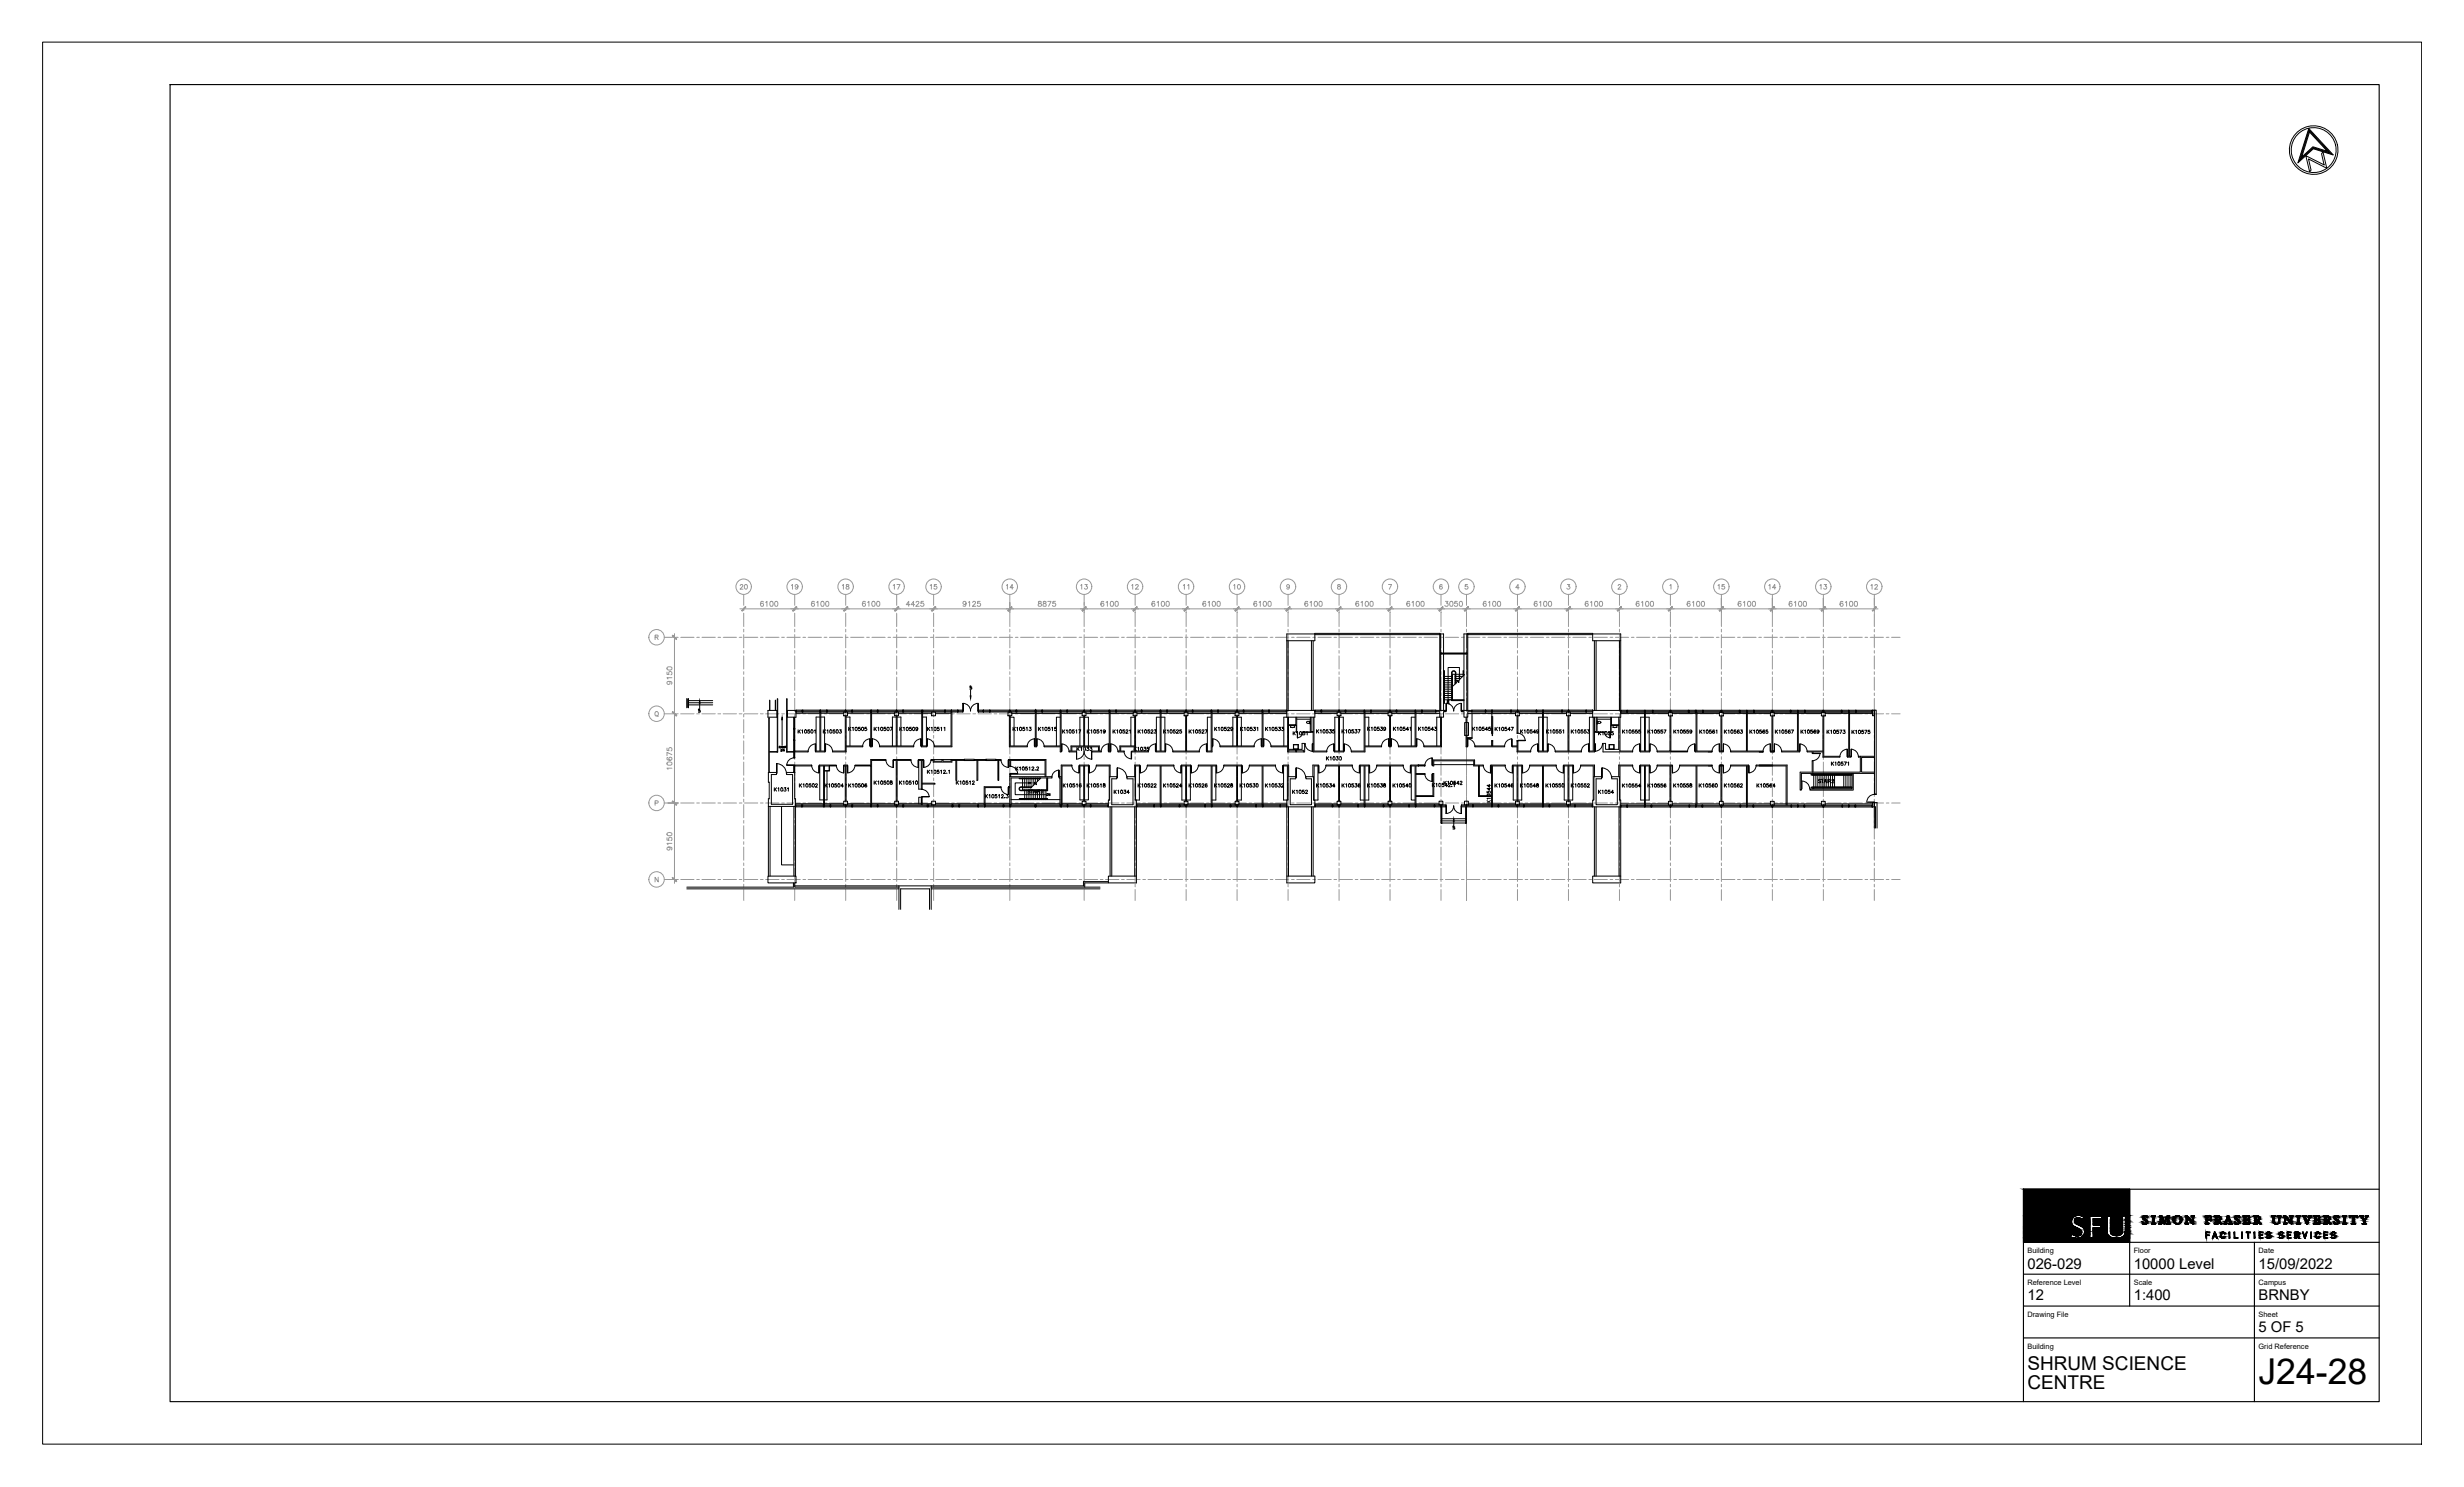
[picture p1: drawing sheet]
<svg xmlns="http://www.w3.org/2000/svg" width="737mm" height="444mm" viewBox="0 0 737 444" stroke-linecap="round" stroke-linejoin="round" font-family="sans-serif">
<defs><g id="words">
<text font-size="10.6" x="675.2" y="413.7">J24-28</text>
<g font-size="5.7">
<text x="606.1" y="409.5">SHRUM SCIENCE</text>
<text x="606.1" y="415.1">CENTRE</text>
</g>
<g font-size="4.4">
<text x="606.1" y="379.2">026-029</text>
<text x="637.9" y="379.2">10000 Level</text>
<text x="675.2" y="379.2">15/09/2022</text>
<text x="606.1" y="388.7">12</text>
<text x="637.9" y="388.7">1:400</text>
<text x="675.2" y="388.7">BRNBY</text>
<text x="675.2" y="398.1">5 OF 5</text>
</g>
<g font-size="2.2">
<text x="606.1" y="374.5">Building</text>
<text x="637.9" y="374.5">Floor</text>
<text x="675.2" y="374.5">Date</text>
<text x="606.1" y="384.1">Reference Level</text>
<text x="637.9" y="384.1">Scale</text>
<text x="675.2" y="384.1">Campus</text>
<text x="606.1" y="393.6">Drawing File</text>
<text x="675.2" y="393.6">Sheet</text>
<text x="606.1" y="403.1">Building</text>
<text x="675.2" y="403.1">Grid Reference</text>
</g>
</g></defs>
<!-- layer: FP005_10 Data|RM$TXT -->
<g fill="none" stroke="#000" stroke-width=".3">
<path d="M238.6 218.2v1M238.8 218.6l.5 .6M239.3 218.2l-.7 .6M239.7 218.3l.2-.1v1M242 218.2h-.4l-.1 .4a.36 .36 0 0 1 .5 0 .36 .36 0 0 1 0 .5 .36 .36 0 0 1-.6-.1M243.5 218.3l.2-.1v1M246.1 218.2v1M246.4 218.6l.4 .6M246.8 218.2l-.7 .6M247.2 218.3l.3-.1v1M249.6 218.2h-.5l-.1 .4a.34 .34 0 0 1 .6 0 .34 .34 0 0 1-.1 .5 .34 .34 0 0 1-.5-.1M251 218.2h.5l-.3 .3h.2a.35 .35 0 0 1 0 .6 .35 .35 0 0 1-.5-.1"/>
<path d="M253.7 217.4v1M254 217.8l.4 .6M254.4 217.4l-.7 .7M254.8 217.6l.3-.2v1M257.1 217.4h-.4l-.1 .4a.36 .36 0 0 1 .6 0 .36 .36 0 0 1-.1 .5 .36 .36 0 0 1-.5-.1M259 217.4h-.4l-.1 .4a.36 .36 0 0 1 .6 0 .36 .36 0 0 1-.1 .5 .36 .36 0 0 1-.5-.1M261.3 217.4v1M261.6 217.8l.4 .6M262 217.4l-.7 .7M262.4 217.6l.3-.2v1M264.8 217.4h-.5l-.1 .4a.36 .36 0 0 1 .6 0 .36 .36 0 0 1-.1 .5 .36 .36 0 0 1-.5-.1M266.1 217.4h.7l-.5 1"/>
<path d="M269 217.4v1M269.2 217.8l.5 .6M269.7 217.4l-.7 .7M270.1 217.6l.2-.2v1M272.4 217.4h-.5v.4a.36 .36 0 0 1 .5 0 .36 .36 0 0 1 0 .5 .36 .36 0 0 1-.6-.1M274.4 217.7l-.1 .2a.31 .31 0 0 1-.4 0 .31 .31 0 0 1 0-.5h.1a.48 .48 0 0 1 .4 .5 .48 .48 0 0 1-.5 .4l-.1-.1M277.3 217.4v1M277.5 217.8l.5 .6M278 217.4l-.7 .7M278.4 217.6l.2-.2v1M280.7 217.4h-.5v.4a.34 .34 0 0 1 .5 0 .34 .34 0 0 1 0 .5 .34 .34 0 0 1-.5-.1M281.3 217.6l.2-.2v1"/>
<path d="M282.2 217.6l.2-.2v1M302.9 217.4v1M303.1 217.8l.4 .6M303.5 217.4l-.6 .7M304 217.6l.2-.2v1M306.3 217.4h-.5v.4a.35 .35 0 0 1 .5 .1 .35 .35 0 0 1-.1 .5 .35 .35 0 0 1-.5-.2M306.8 217.6l.2-.2v1M307.7 217.4h.5l-.3 .4h.2a.35 .35 0 0 1 0 .5 .35 .35 0 0 1-.5-.1M310.4 217.4v1M310.7 217.8l.4 .6M311.1 217.4l-.7 .7M311.5 217.6l.3-.2v1"/>
<path d="M313.9 217.4h-.5v.4a.34 .34 0 0 1 .5 0 .34 .34 0 0 1-.1 .5 .34 .34 0 0 1-.5-.1M314.4 217.6l.2-.2v1M315.8 217.4h-.5v.4a.34 .34 0 0 1 .5 0 .34 .34 0 0 1-.1 .5 .34 .34 0 0 1-.5-.1M317.7 218.2v1M317.9 218.6l.4 .6M318.3 218.2l-.6 .6M318.8 218.3l.2-.1v1M321.1 218.2h-.5v.4a.34 .34 0 0 1 .5 0 .34 .34 0 0 1-.1 .5 .34 .34 0 0 1-.5-.1M321.6 218.3l.3-.1v1M322.5 218.2h.6l-.5 1M325 218.2v1M325.2 218.6l.5 .6"/>
<path d="M325.7 218.2l-.7 .6M326.1 218.3l.2-.1v1M328.5 218.2h-.5l-.1 .4a.36 .36 0 0 1 .6 0 .36 .36 0 0 1-.1 .5 .36 .36 0 0 1-.5-.1M329 218.3l.2-.1v1M330.4 218.5v.1a.32 .32 0 0 1-.5 .1 .32 .32 0 0 1 0-.5h.2a.48 .48 0 0 1 .3 .5 .48 .48 0 0 1-.5 .4l-.1-.1M332.7 218.2v1M333 218.6l.4 .6M333.4 218.2l-.7 .6M333.8 218.3l.3-.1v1M336.2 218.2h-.5v.4a.36 .36 0 0 1 .5 0 .36 .36 0 0 1-.1 .5 .36 .36 0 0 1-.5-.1M336.6 218.4l.2-.2 .4 .1-.6 .9h.6M337.7 218.3l.2-.1v1"/>
<path d="M340.2 218.2v1M340.5 218.6l.4 .6M340.9 218.2l-.7 .6M341.3 218.3l.3-.1v1M343.7 218.2h-.5v.4a.34 .34 0 0 1 .5 0 .34 .34 0 0 1-.1 .5 .34 .34 0 0 1-.5-.1M344.1 218.4a.3 .3 0 0 1 .3-.3 .3 .3 0 0 1 .3 .4l-.7 .7h.7M345.1 218.2h.5l-.3 .3a.32 .32 0 0 1 .3 .3 .32 .32 0 0 1-.2 .4 .32 .32 0 0 1-.4-.2M347.9 218.2v1M348.1 218.6l.4 .6M348.5 218.2l-.6 .6M349 218.3l.2-.1v1M351.3 218.2h-.5v.4a.34 .34 0 0 1 .5 0 .34 .34 0 0 1-.1 .5 .34 .34 0 0 1-.5-.1"/>
<path d="M351.7 218.4a.3 .3 0 0 1 .3-.3 .3 .3 0 0 1 .3 .4l-.6 .7h.6M353.2 218.2h-.5v.4a.34 .34 0 0 1 .5 0 .34 .34 0 0 1-.1 .5 .34 .34 0 0 1-.5-.1M355.5 218.2v1M355.7 218.6l.5 .6M356.2 218.2l-.7 .6M356.6 218.3l.2-.1v1M358.9 218.2h-.5v.4a.34 .34 0 0 1 .5 0 .34 .34 0 0 1-.1 .5 .34 .34 0 0 1-.4-.1M359.3 218.4a.3 .3 0 0 1 .3-.3 .3 .3 0 0 1 .3 .4l-.6 .7h.7M360.3 218.2h.6l-.5 1M363.1 217.4v1M363.3 217.8l.5 .6M363.8 217.4l-.7 .7"/>
<path d="M364.2 217.6l.2-.2v1M366.6 217.4h-.5l-.1 .4a.36 .36 0 0 1 .6 0 .36 .36 0 0 1-.1 .5 .36 .36 0 0 1-.5-.1M367 217.6l.2-.2 .3 .1v.3l-.6 .6h.7M368.5 217.7a.32 .32 0 0 1-.4 .3 .32 .32 0 0 1-.1-.5 .32 .32 0 0 1 .5 0v.7l-.3 .2-.3-.2M370.8 217.4v1M371.1 217.8l.4 .6M371.5 217.4l-.7 .7M371.9 217.6l.3-.2v1M374.3 217.4h-.5v.4a.36 .36 0 0 1 .5 0 .36 .36 0 0 1-.1 .5 .36 .36 0 0 1-.5-.1M374.8 217.4h.5l-.3 .4h.2a.35 .35 0 0 1 0 .5 .35 .35 0 0 1-.5-.1M375.8 217.6l.2-.2v1M378.3 217.4v1"/>
<path d="M378.6 217.8l.4 .6M379 217.4l-.7 .7M379.4 217.6l.3-.2v1M381.8 217.4h-.5v.4a.34 .34 0 0 1 .5 0 .34 .34 0 0 1-.1 .5 .34 .34 0 0 1-.5-.1M382.2 217.4h.6l-.3 .4a.34 .34 0 0 1 .3 .5 .34 .34 0 0 1-.6 0l-.1-.1M383.2 217.4h.5l-.3 .4a.32 .32 0 0 1 .3 .3 .32 .32 0 0 1-.2 .3 .32 .32 0 0 1-.4-.2M386.6 218.7v1M386.8 219.1l.4 .6M387.2 218.7l-.6 .6M387.7 218.9l.2-.2v1M390 218.7h-.5v.4a.36 .36 0 0 1 .5 0 .36 .36 0 0 1 0 .6 .36 .36 0 0 1-.6-.2M390.5 218.9l.3-.2v1"/>
<path d="M393.6 218.1v1M393.8 218.5l.5 .6M394.3 218.1l-.7 .7M394.7 218.3l.2-.2v1M397 218.1h-.5v.4a.34 .34 0 0 1 .5 0 .34 .34 0 0 1-.1 .5 .34 .34 0 0 1-.4-.1M397.5 218.1h.5l-.3 .4a.34 .34 0 0 1 .3 .3 .34 .34 0 0 1-.2 .4 .34 .34 0 0 1-.4-.3M398.9 218.1h-.5v.4a.34 .34 0 0 1 .5 0 .34 .34 0 0 1 0 .5 .34 .34 0 0 1-.5-.1M401.2 218.1v1M401.4 218.5l.5 .6M401.9 218.1l-.7 .7M402.3 218.3l.2-.2v1M404.6 218.1h-.4l-.1 .4a.34 .34 0 0 1 .5 0 .34 .34 0 0 1 0 .5 .34 .34 0 0 1-.5-.1"/>
<path d="M405.1 218.1h.5l-.3 .4a.34 .34 0 0 1 .4 .3 .34 .34 0 0 1-.3 .4 .34 .34 0 0 1-.4-.3M406 218.1h.6l-.5 1M408.9 217.4v1M409.1 217.8l.4 .6M409.5 217.4l-.6 .6M410 217.6l.2-.2v1M412.3 217.4h-.5l-.1 .4a.36 .36 0 0 1 .6 0 .36 .36 0 0 1-.1 .5 .36 .36 0 0 1-.5-.1M412.8 217.4h.5l-.3 .3a.32 .32 0 0 1 .2 .6 .32 .32 0 0 1-.5-.1M414.2 217.7a.32 .32 0 0 1-.4 .3 .32 .32 0 0 1-.1-.5 .32 .32 0 0 1 .5 0l-.1 .8-.5-.1M416.6 217.4v1M416.8 217.8l.4 .6M417.2 217.4l-.6 .6"/>
<path d="M417.7 217.6l.2-.2v1M420 217.4h-.5v.4a.36 .36 0 0 1 .5 0 .36 .36 0 0 1 0 .5 .36 .36 0 0 1-.6-.1M421.1 218h-.7l.5-.6v1M421.5 217.6l.2-.2v1M424.1 217.4v1M424.3 217.8l.4 .6M424.7 217.4l-.6 .6M425.2 217.6l.2-.2v1M427.5 217.4h-.5v.4a.34 .34 0 0 1 .5 0 .34 .34 0 0 1-.1 .5 .34 .34 0 0 1-.5-.1M428.6 218h-.7l.4-.6v1M428.9 217.4h.5l-.3 .3a.32 .32 0 0 1 .4 .3 .32 .32 0 0 1-.3 .4 .32 .32 0 0 1-.4-.2M440.2 217.4v1"/>
<path d="M440.5 217.8l.4 .6M440.9 217.4l-.7 .6M441.3 217.6l.2-.2v1M443.7 217.4h-.5l-.1 .4a.36 .36 0 0 1 .5 0 .36 .36 0 0 1 0 .5 .36 .36 0 0 1-.5-.1M444.8 218h-.8l.5-.6v1M445.6 217.4h-.5l-.1 .4a.36 .36 0 0 1 .6 0 .36 .36 0 0 1-.1 .5 .36 .36 0 0 1-.5-.1M447 217.4v1M447.2 217.8l.4 .6M447.6 217.4l-.6 .7M448.1 217.6l.2-.2v1M450.4 217.4h-.5v.4a.36 .36 0 0 1 .5 0 .36 .36 0 0 1 0 .5 .36 .36 0 0 1-.6-.1M451.5 218.1h-.7l.5-.7v1"/>
<path d="M451.7 217.4h.7l-.5 1M454.6 218.2v1M454.8 218.6l.4 .6M455.2 218.2l-.6 .6M455.7 218.3l.2-.1v1M458 218.2h-.5v.4a.36 .36 0 0 1 .5 0 .36 .36 0 0 1-.1 .5 .36 .36 0 0 1-.5-.1M459.1 218.8h-.7l.5-.6v1M460 218.5a.32 .32 0 0 1-.5 .2 .32 .32 0 0 1-.1-.5 .32 .32 0 0 1 .5 .1v.7l-.2 .2-.3-.2M462.3 218.2v1M462.5 218.6l.5 .6M463 218.2l-.7 .6M463.4 218.3l.2-.1v1"/>
<path d="M465.8 218.2h-.6v.4a.36 .36 0 0 1 .5 0 .36 .36 0 0 1 0 .5 .36 .36 0 0 1-.5-.1M466.7 218.2h-.5v.4a.34 .34 0 0 1 .5 0 .34 .34 0 0 1-.1 .5 .34 .34 0 0 1-.5-.1M467.2 218.3l.2-.1v1M469.7 218.2v1M470 218.6l.4 .6M470.4 218.2l-.7 .6M470.8 218.3l.3-.1v1M473.2 218.2h-.5v.4a.36 .36 0 0 1 .5 0 .36 .36 0 0 1-.1 .5 .36 .36 0 0 1-.5-.1M474.1 218.2h-.4l-.1 .4a.35 .35 0 0 1 .6 0 .35 .35 0 0 1-.2 .5 .35 .35 0 0 1-.5-.1M474.6 218.2h.5l-.2 .3a.34 .34 0 0 1 .3 .5 .34 .34 0 0 1-.6 .1l-.1-.1M477.9 218.7v1M478.1 219.1l.4 .6"/>
<path d="M478.5 218.7l-.6 .6M479 218.9l.2-.2v1M481.3 218.7h-.5v.4a.36 .36 0 0 1 .5 0 .36 .36 0 0 1 0 .6 .36 .36 0 0 1-.6-.2M482.3 218.7h-.5v.4a.35 .35 0 0 1 .5 .1 .35 .35 0 0 1-.1 .5 .35 .35 0 0 1-.5-.2M485.1 218.2v1M485.3 218.6l.4 .6M485.7 218.2l-.6 .6M486.2 218.4l.2-.2v1M488.5 218.2h-.5v.4a.35 .35 0 0 1 .5 .1 .35 .35 0 0 1-.1 .5 .35 .35 0 0 1-.5-.2M489.4 218.2h-.4l-.1 .4a.36 .36 0 0 1 .6 0 .36 .36 0 0 1-.1 .5 .36 .36 0 0 1-.5-.1M490.4 218.2h-.5v.4a.35 .35 0 0 1 .5 .1 .35 .35 0 0 1-.1 .5 .35 .35 0 0 1-.5-.2M492.6 218.2v1"/>
<path d="M492.9 218.6l.4 .6M493.3 218.2l-.7 .6M493.7 218.4l.3-.2v1M496.1 218.2h-.5v.4a.34 .34 0 0 1 .5 0 .34 .34 0 0 1-.1 .5 .34 .34 0 0 1-.5-.1M497 218.2h-.5v.4a.36 .36 0 0 1 .5 0 .36 .36 0 0 1 0 .5 .36 .36 0 0 1-.6-.1M497.4 218.2h.7l-.5 1M500.4 218.2v1M500.6 218.6l.5 .6M501.1 218.2l-.7 .6M501.5 218.4l.2-.2v1M503.8 218.2h-.5v.4a.35 .35 0 0 1 .5 .1 .35 .35 0 0 1-.1 .5 .35 .35 0 0 1-.5-.2M504.7 218.2h-.4l-.1 .4a.36 .36 0 0 1 .6 0 .36 .36 0 0 1-.1 .5 .36 .36 0 0 1-.5-.1"/>
<path d="M505.8 218.5a.32 .32 0 0 1-.5 .3 .32 .32 0 0 1-.1-.5 .32 .32 0 0 1 .5 0l-.1 .8-.4-.1M508.1 218.2v1M508.3 218.6l.5 .6M508.8 218.2l-.7 .7M509.2 218.4l.2-.2v1M511.6 218.2h-.5l-.1 .4a.36 .36 0 0 1 .6 0 .36 .36 0 0 1-.1 .5 .36 .36 0 0 1-.5-.1M512.5 218.3v-.1a.47 .47 0 0 0-.5 .5 .47 .47 0 0 0 .4 .5 .32 .32 0 0 0 .1-.5 .32 .32 0 0 0-.5 0v.2M513 218.4l.2-.2v1M515.5 218.2v1M515.7 218.6l.5 .6M516.2 218.2l-.7 .7M516.6 218.4l.2-.2v1"/>
<path d="M518.9 218.2h-.4l-.1 .4a.34 .34 0 0 1 .5 0 .34 .34 0 0 1 0 .5 .34 .34 0 0 1-.5-.1M519.9 218.3v-.1a.47 .47 0 0 0-.6 .5 .47 .47 0 0 0 .6 .5 .33 .33 0 0 0-.1-.6 .33 .33 0 0 0-.5 .3M520.4 218.2h.5l-.3 .4a.32 .32 0 0 1 .2 .5 .32 .32 0 0 1-.5-.1M523.1 218.2v1M523.4 218.6l.4 .6M523.8 218.2l-.7 .7M524.2 218.4l.3-.2v1M526.5 218.2h-.4l-.1 .4a.34 .34 0 0 1 .5 0 .34 .34 0 0 1 0 .5 .34 .34 0 0 1-.5-.1M527.6 218.3l-.1-.1a.47 .47 0 0 0-.5 .5 .47 .47 0 0 0 .5 .5 .33 .33 0 0 0 0-.6 .33 .33 0 0 0-.5 .3M528.4 218.2h-.4l-.1 .4a.34 .34 0 0 1 .6 0 .34 .34 0 0 1-.1 .5 .34 .34 0 0 1-.5-.1M530.7 218.2v1M531 218.6l.4 .6"/>
<path d="M531.4 218.2l-.7 .7M531.8 218.4l.3-.2v1M534.2 218.2h-.5v.4a.34 .34 0 0 1 .5 0 .34 .34 0 0 1-.1 .5 .34 .34 0 0 1-.5-.1M535.2 218.3l-.1-.1a.47 .47 0 0 0-.5 .5 .47 .47 0 0 0 .5 .5 .33 .33 0 0 0 0-.6 .33 .33 0 0 0-.5 .3M535.5 218.2h.7l-.5 1M538.4 218.2v1M538.6 218.6l.5 .6M539.1 218.2l-.7 .7M539.5 218.4l.2-.2v1M541.8 218.2h-.5v.4a.36 .36 0 0 1 .5 0 .36 .36 0 0 1 0 .5 .36 .36 0 0 1-.6-.1M542.8 218.3v-.1a.47 .47 0 0 0-.6 .5 .47 .47 0 0 0 .5 .5 .32 .32 0 0 0 .1-.5 .32 .32 0 0 0-.5 0l-.1 .2M543.8 218.5a.32 .32 0 0 1-.5 .3 .32 .32 0 0 1-.1-.5 .32 .32 0 0 1 .5 0l-.1 .9-.4-.2"/>
<path d="M546.2 218.2v1.1M546.4 218.7l.4 .6M546.8 218.2l-.6 .7M547.3 218.5l.2-.3v1.1M549.6 218.2h-.5v.5a.36 .36 0 0 1 .5-.1 .36 .36 0 0 1-.1 .6 .36 .36 0 0 1-.5-.2M550 218.2h.6l-.4 1.1M551 218.2h.6l-.3 .4a.34 .34 0 0 1 .3 .3 .34 .34 0 0 1-.3 .4 .34 .34 0 0 1-.4-.3M553.6 218.3v1M553.9 218.7l.4 .6M554.3 218.3l-.7 .7M554.7 218.5l.2-.2v1M557.1 218.3h-.5v.4a.35 .35 0 0 1 .5 .1 .35 .35 0 0 1-.1 .5 .35 .35 0 0 1-.5-.2"/>
<path d="M557.4 218.3h.7l-.5 1M559 218.3h-.5v.4a.35 .35 0 0 1 .5 .1 .35 .35 0 0 1-.1 .5 .35 .35 0 0 1-.5-.2M231.5 235.5v1M231.7 235.9l.5 .6M232.2 235.5l-.7 .6M232.6 235.7l.2-.2v1M233.5 235.6l.2-.1a.49 .49 0 0 1 .4 .5 .49 .49 0 0 1-.6 .4zM234.4 235.5h.6l-.3 .4a.35 .35 0 0 1 .2 .5 .35 .35 0 0 1-.6-.1M235.4 235.7l.3-.2v1M239 234.3v1M239.2 234.7l.4 .6M239.6 234.3l-.6 .7"/>
<path d="M240.1 234.5l.2-.2v1M242.4 234.3h-.5v.4a.34 .34 0 0 1 .5 0 .34 .34 0 0 1-.1 .5 .34 .34 0 0 1-.4-.1M243.8 234.5l.2-.2 .3 .1v.3l-.5 .6h.6M246.6 234.3v1M246.9 234.7l.4 .6M247.3 234.3l-.7 .7M247.7 234.5l.3-.2v1M250.1 234.3h-.5v.4a.34 .34 0 0 1 .5 0 .34 .34 0 0 1-.1 .5 .34 .34 0 0 1-.5-.1M252.1 235h-.7l.5-.7v1M253.7 234.3v1M254 234.7l.4 .6M254.4 234.3l-.7 .7"/>
<path d="M254.8 234.5l.3-.2v1M257.1 234.3h-.4l-.1 .4a.36 .36 0 0 1 .6 0 .36 .36 0 0 1-.1 .5 .36 .36 0 0 1-.5-.1M259.1 234.4l-.2-.1a.47 .47 0 0 0-.4 .5 .47 .47 0 0 0 .5 .4 .3 .3 0 0 0 0-.5 .3 .3 0 0 0-.5 .3M261.3 233.4v1.1M261.6 233.9l.4 .6M262 233.4l-.7 .7M262.4 233.7l.3-.3v1.1M264.8 233.4h-.5l-.1 .5a.36 .36 0 0 1 .6-.1 .36 .36 0 0 1-.1 .6 .36 .36 0 0 1-.5-.2M266.2 233.5v.3l.6 .3-.1 .3-.4 .1a.34 .34 0 0 1-.2-.5 .34 .34 0 0 1 .5-.2l.1-.3zM268.9 233.4v1.1M269.1 233.9l.5 .6M269.6 233.4l-.7 .7"/>
<path d="M270 233.7l.2-.3v1.1M272.3 233.4h-.4l-.1 .5a.36 .36 0 0 1 .5-.1 .36 .36 0 0 1 0 .6 .36 .36 0 0 1-.6-.2M272.8 233.7l.3-.3v1.1M277.2 230.2v1M277.5 230.6l.4 .6M277.9 230.2l-.7 .7M278.3 230.4l.3-.2v1M280.7 230.2h-.5v.4a.34 .34 0 0 1 .5 0 .34 .34 0 0 1-.1 .5 .34 .34 0 0 1-.5-.1M281.2 230.4l.2-.2v1M282.1 230.4l.1-.2 .4 .2-.6 .8h.7M283 231.1h.1M283.6 230.4l.2-.2v1"/>
<path d="M285.9 233.4v1.1M286.1 233.9l.5 .6M286.6 233.4l-.7 .7M287 233.7l.2-.3v1.1M289.3 233.4h-.5v.5a.34 .34 0 0 1 .5 0 .34 .34 0 0 1 0 .5 .34 .34 0 0 1-.5-.2M289.8 233.7l.3-.3v1.1M290.7 233.7l.2-.3 .3 .1v.3l-.5 .7h.6M294.6 237.5v1M294.8 238l.4 .5M295.2 237.5l-.6 .7M295.7 237.7l.2-.2v1M298 237.5h-.5v.5a.34 .34 0 0 1 .5 0 .34 .34 0 0 1-.1 .5 .34 .34 0 0 1-.5-.1"/>
<path d="M298.5 237.7l.2-.2v1M299.4 237.8l.2-.3 .3 .2-.6 .8h.7M300.4 238.4h.1M300.9 237.5h.5l-.3 .4a.35 .35 0 0 1 .2 .5 .35 .35 0 0 1-.6 0M303.7 229.2v1M303.9 229.7l.4 .5M304.3 229.2l-.6 .7M304.8 229.4l.2-.2v1M307.1 229.2h-.5v.5a.36 .36 0 0 1 .5 0 .36 .36 0 0 1 0 .5 .36 .36 0 0 1-.6-.1M307.6 229.4l.2-.2v1M307.9 236.2h-.6l.6 .6-.2 .3-.4-.1M308.1 236.1h.7"/>
<path d="M308.4 236.1v1M308.5 229.5v-.1a.31 .31 0 0 1 .3-.2 .31 .31 0 0 1 .3 .3l-.7 .7h.7M308.9 237.1l.3-1 .4 1M309 236.7h.5M309.5 230.1h.1M309.9 236.1v1M309.9 229.5l.2-.3 .4 .2-.6 .8h.6M310.3 236.6l.5-.1 .1-.2-.6-.2v1M310.6 236.6l.3 .5M311.4 236.3l.2-.2v1M317.8 234.3v1M318.1 234.7l.4 .6"/>
<path d="M318.5 234.3l-.7 .7M318.9 234.5l.3-.2v1M321.3 234.3h-.5l-.1 .4a.36 .36 0 0 1 .6 0 .36 .36 0 0 1-.1 .5 .36 .36 0 0 1-.5-.1M321.8 234.5l.2-.2v1M321.9 223.4v1M322.2 223.8l.4 .6M322.6 223.4l-.7 .6M323 223.5l.3-.1v1M323.2 234.4l-.2-.1a.47 .47 0 0 0-.4 .5 .47 .47 0 0 0 .5 .4l.1-.1a.31 .31 0 0 0-.2-.4 .31 .31 0 0 0-.4 .3M324.9 223.4h.6l-.3 .3a.34 .34 0 0 1 .3 .5 .34 .34 0 0 1-.6 .1l-.1-.1M325 234.3v1M325.2 234.7l.5 .6"/>
<path d="M325.7 234.3l-.7 .7M325.9 223.4h.5l-.3 .3h.2a.35 .35 0 0 1 0 .6 .35 .35 0 0 1-.5-.1M326.1 234.5l.2-.2v1M328.4 234.3h-.4l-.1 .4a.34 .34 0 0 1 .5 0 .34 .34 0 0 1 0 .5 .34 .34 0 0 1-.5-.1M328.9 234.5l.3-.2v1M329.9 234.3v.3l.5 .2-.2 .5-.4-.3 .6-.6zM333.1 236.2v1M333.3 236.6l.4 .6M333.7 236.2l-.6 .7M334.2 236.4l.2-.2v1M336 236.2h.6l-.2 .4a.34 .34 0 0 1 .1 .5 .34 .34 0 0 1-.6-.1M337.6 236.9h-.7l.5-.7v1"/>
<path d="M339 223.4v1M339.3 223.8l.4 .6M339.7 223.4l-.7 .6M340.1 223.5l.3-.1v1M340.2 234.3v1M340.5 234.7l.4 .6M340.9 234.3l-.7 .7M341.3 234.5l.3-.2v1M342 223.4h.5l-.2 .3a.34 .34 0 0 1 .1 .6 .34 .34 0 0 1-.5-.1M343.4 223.4h-.5v.4a.34 .34 0 0 1 .5 0 .34 .34 0 0 1 0 .5 .34 .34 0 0 1-.5-.1M343.7 234.3h-.5v.4a.34 .34 0 0 1 .5 0 .34 .34 0 0 1-.1 .5 .34 .34 0 0 1-.5-.1M344.1 234.5a.3 .3 0 0 1 .3-.2 .3 .3 0 0 1 .3 .3l-.7 .7h.7"/>
<path d="M345.1 234.5l.1-.2 .4 .1v.3l-.6 .6h.7M347.9 234.3v1M348.1 234.7l.4 .6M348.5 234.3l-.6 .7M348.9 234.5l.3-.2v1M351.2 234.3h-.4l-.1 .4a.36 .36 0 0 1 .6 0 .36 .36 0 0 1-.1 .5 .36 .36 0 0 1-.5-.1M351.7 234.5l.2-.2 .4 .2-.7 .8h.7M353.3 235h-.7l.5-.7v1M355.5 234.3v1M355.7 234.7l.5 .6M356.2 234.3l-.7 .7M356.6 234.5l.2-.2v1"/>
<path d="M358.9 234.3h-.5v.4a.34 .34 0 0 1 .5 0 .34 .34 0 0 1-.1 .5 .34 .34 0 0 1-.4-.1M359.3 234.5a.3 .3 0 0 1 .3-.2 .3 .3 0 0 1 .3 .3l-.6 .7h.7M360.8 234.4l-.1-.1a.47 .47 0 0 0-.4 .5 .47 .47 0 0 0 .5 .4 .3 .3 0 0 0-.1-.5 .3 .3 0 0 0-.4 .3M363.1 234.3v1M363.3 234.7l.5 .6M363.8 234.3l-.7 .7M364.2 234.5l.2-.2v1M366.5 234.3h-.4l-.1 .4a.34 .34 0 0 1 .5 0 .34 .34 0 0 1 0 .5 .34 .34 0 0 1-.5-.1M366.9 234.5a.3 .3 0 0 1 .4-.2 .3 .3 0 0 1 .2 .3l-.6 .7h.7M368 234.3v.3l.5 .2-.2 .5-.4-.3 .6-.6zM370.7 234.3v1M371 234.7l.4 .6"/>
<path d="M371.4 234.3l-.7 .7M371.8 234.5l.3-.2v1M374.1 234.3h-.4l-.1 .4a.34 .34 0 0 1 .5 0 .34 .34 0 0 1 0 .5 .34 .34 0 0 1-.5-.1M374.6 234.3h.6l-.3 .4a.34 .34 0 0 1 .3 .4 .34 .34 0 0 1-.6 .1l-.1-.1M378.3 234.3v1M378.5 234.7l.5 .6M379 234.3l-.7 .7M379.4 234.5l.2-.2v1M381.7 234.3h-.4l-.1 .4a.36 .36 0 0 1 .6 0 .36 .36 0 0 1-.1 .5 .36 .36 0 0 1-.5-.1M382.2 234.3h.5l-.3 .4h.2a.35 .35 0 0 1 .1 .5 .35 .35 0 0 1-.6-.1M383.1 234.5l.2-.2 .4 .2-.6 .8h.7M386.4 236.2v1"/>
<path d="M386.7 236.6l.4 .6M387.1 236.2l-.7 .7M387.5 236.4l.3-.2v1M389.8 236.2h-.4l-.1 .4a.36 .36 0 0 1 .6 0 .36 .36 0 0 1-.1 .5 .36 .36 0 0 1-.5-.1M390.3 236.4a.3 .3 0 0 1 .3-.2 .3 .3 0 0 1 .3 .3l-.7 .7h.7M393.6 234.3v1M393.8 234.7l.5 .6M394.3 234.3l-.7 .7M394.7 234.5l.2-.2v1M396.5 226.2v1M396.8 226.6l.4 .6M397 234.3h-.5v.4a.36 .36 0 0 1 .5 0 .36 .36 0 0 1 0 .5 .36 .36 0 0 1-.5-.1"/>
<path d="M397.2 226.2l-.7 .7M397.5 234.3h.5l-.3 .4h.2a.35 .35 0 0 1 0 .5 .35 .35 0 0 1-.5-.1M397.6 226.4l.3-.2v1M399.1 235h-.7l.4-.7v1M399.5 226.2h.6l-.3 .4a.34 .34 0 0 1 .3 .3 .34 .34 0 0 1-.3 .4 .34 .34 0 0 1-.4-.3M401.2 234.3v1M401.4 234.7l.5 .6M401.9 234.3l-.7 .7M402.3 234.5l.2-.2v1M404.6 234.3h-.4l-.1 .4a.34 .34 0 0 1 .5 0 .34 .34 0 0 1 0 .5 .34 .34 0 0 1-.5-.1M405.1 234.3h.5l-.3 .4a.34 .34 0 0 1 .3 .4 .34 .34 0 0 1-.5 .1l-.1-.1M406.6 234.4l-.2-.1a.47 .47 0 0 0-.4 .5 .47 .47 0 0 0 .5 .4 .3 .3 0 0 0 0-.5 .3 .3 0 0 0-.5 .3"/>
<path d="M408.8 234.3v1M409.1 234.7l.4 .6M409.5 234.3l-.7 .7M409.9 234.5l.3-.2v1M412.2 234.3h-.4l-.1 .4a.34 .34 0 0 1 .5 0 .34 .34 0 0 1 0 .5 .34 .34 0 0 1-.5-.1M412.7 234.3h.6l-.3 .4a.34 .34 0 0 1 .3 .4 .34 .34 0 0 1-.6 .1l-.1-.1M413.7 234.3v.3l.5 .2-.2 .5-.4-.3 .6-.6zM416.4 234.3v1M416.7 234.7l.4 .6M417.1 234.3l-.7 .7M417.5 234.5l.3-.2v1M419.9 234.3h-.5v.4a.34 .34 0 0 1 .5 0 .34 .34 0 0 1-.1 .5 .34 .34 0 0 1-.5-.1"/>
<path d="M421 235h-.8l.5-.7v1M428.2 234.2v1M428.4 234.6l.4 .6M428.8 234.2l-.6 .6M429.3 234.3l.2-.1v1M431.6 234.2h-.5v.4a.36 .36 0 0 1 .5 0 .36 .36 0 0 1 0 .5 .36 .36 0 0 1-.6-.1M431.7 233.5v1M431.9 233.9l.5 .6M432.4 233.5l-.7 .7M432.7 234.8h-.7l.5-.6v1M432.8 233.7l.2-.2v1M433 234.4a.3 .3 0 0 1 .3-.3 .3 .3 0 0 1 .3 .4l-.7 .7h.7"/>
<path d="M434 235h.1M435.1 233.5h-.5v.4a.34 .34 0 0 1 .5 0 .34 .34 0 0 1-.1 .5 .34 .34 0 0 1-.4-.1l.2-.1v1M436.2 234.2h-.7l.4-.7v1M436.5 233.8l.2-.3 .3 .1v.3l-.5 .6h.6M444.5 236.5v.5l.5 .1a.36 .36 0 0 1-.1-.6 .36 .36 0 0 1 .6 .1 .36 .36 0 0 1-.2 .5M444.5 240h1.1M444.5 239.3l.7 .7M445.2 235.5v.6l-.7-.4h1.1M445.2 234.5v.7l-.7-.4h1.1M445.6 238.6h-1.1l.2 .3M445.6 239.3l-.6 .4M446.9 234.3v1"/>
<path d="M447.2 234.7l.4 .6M447.6 234.3l-.7 .7M448 234.5l.3-.2v1M450.3 234.3h-.4l-.1 .4a.34 .34 0 0 1 .5 0 .34 .34 0 0 1 0 .5 .34 .34 0 0 1-.5-.1M451.4 235h-.7l.5-.7v1M452.3 234.4l-.2-.1a.47 .47 0 0 0-.4 .5 .47 .47 0 0 0 .5 .4 .3 .3 0 0 0 0-.5 .3 .3 0 0 0-.5 .3M454.5 234.3v1M454.8 234.7l.4 .6M455.2 234.3l-.7 .7M455.6 234.5l.3-.2v1M458 234.3h-.5v.4a.34 .34 0 0 1 .5 0 .34 .34 0 0 1-.1 .5 .34 .34 0 0 1-.5-.1M459.1 235h-.8l.5-.7v1"/>
<path d="M459.4 234.3v.3l.5 .2-.2 .5-.4-.3 .6-.6zM462.2 234.3v1M462.4 234.7l.4 .6M462.8 234.3l-.6 .7M463.3 234.5l.2-.2v1M465.6 234.3h-.5v.4a.34 .34 0 0 1 .5 0 .34 .34 0 0 1-.1 .5 .34 .34 0 0 1-.5-.1M466.6 234.3h-.6v.4a.36 .36 0 0 1 .6 0 .36 .36 0 0 1-.1 .5 .36 .36 0 0 1-.5-.1M469.7 234.3v1M470 234.7l.4 .6M470.4 234.3l-.7 .7M470.8 234.5l.3-.2v1M473.2 234.3h-.5v.4a.36 .36 0 0 1 .5 0 .36 .36 0 0 1-.1 .5 .36 .36 0 0 1-.5-.1"/>
<path d="M474.1 234.3h-.4l-.1 .4a.35 .35 0 0 1 .6 .1 .35 .35 0 0 1-.2 .5 .35 .35 0 0 1-.5-.2M474.6 234.5a.3 .3 0 0 1 .3-.2 .3 .3 0 0 1 .2 .3l-.6 .7h.7M477.9 236.2v1M478.1 236.6l.4 .6M478.5 236.2l-.6 .7M479 236.4l.2-.2v1M481.3 236.2h-.5l-.1 .4a.36 .36 0 0 1 .6 0 .36 .36 0 0 1-.1 .5 .36 .36 0 0 1-.5-.1M482.4 236.9h-.7l.4-.7v1M485 234.3v1M485.3 234.8l.4 .5M485.7 234.3l-.7 .7M486.1 234.5l.3-.2v1"/>
<path d="M488.4 234.3h-.4l-.1 .5a.36 .36 0 0 1 .6-.1 .36 .36 0 0 1-.1 .6 .36 .36 0 0 1-.5-.2M489.4 234.3h-.4l-.1 .5a.36 .36 0 0 1 .5-.1 .36 .36 0 0 1 0 .6 .36 .36 0 0 1-.6-.2M490.5 235h-.7l.5-.7v1M492.6 234.3v1M492.9 234.8l.4 .5M493.3 234.3l-.7 .7M493.7 234.5l.3-.2v1M496.1 234.3h-.5v.5a.34 .34 0 0 1 .5-.1 .34 .34 0 0 1-.1 .6 .34 .34 0 0 1-.5-.2M497 234.3h-.5v.5a.36 .36 0 0 1 .5-.1 .36 .36 0 0 1 0 .6 .36 .36 0 0 1-.6-.2M498 234.5v-.1a.45 .45 0 0 0-.5 .4 .45 .45 0 0 0 .4 .5 .3 .3 0 0 0 0-.5 .3 .3 0 0 0-.4 .2M500.3 234.3v1M500.6 234.7l.4 .6"/>
<path d="M501 234.3l-.7 .7M501.4 234.5l.3-.2v1M503.8 234.3h-.5v.4a.36 .36 0 0 1 .5 0 .36 .36 0 0 1-.1 .5 .36 .36 0 0 1-.5-.1M504.7 234.3h-.4l-.1 .4a.35 .35 0 0 1 .6 .1 .35 .35 0 0 1-.2 .5 .35 .35 0 0 1-.5-.2M505.2 234.3v.3l.3 .1a.31 .31 0 0 1 .3 .4 .31 .31 0 0 1-.4 .2h-.2a.49 .49 0 0 1 0-.6 .49 .49 0 0 1 .6-.2l-.1-.2zM508 234.3v1M508.2 234.7l.4 .6M508.6 234.3l-.6 .7M509.1 234.5l.2-.2v1M511.4 234.3h-.5v.4a.36 .36 0 0 1 .5 0 .36 .36 0 0 1 0 .5 .36 .36 0 0 1-.6-.1M512.4 234.5v-.2a.47 .47 0 0 0-.6 .5 .47 .47 0 0 0 .5 .5 .31 .31 0 0 0 .1-.5 .31 .31 0 0 0-.5 0v.2M515.5 234.3v1"/>
<path d="M515.7 234.7l.5 .6M516.2 234.3l-.7 .7M516.6 234.5l.2-.2v1M518.9 234.3h-.4l-.1 .4a.34 .34 0 0 1 .5 0 .34 .34 0 0 1 0 .5 .34 .34 0 0 1-.5-.1M519.9 234.5v-.2a.45 .45 0 0 0-.6 .5 .45 .45 0 0 0 .6 .4 .33 .33 0 0 0-.1-.5 .33 .33 0 0 0-.5 .3M520.3 234.5l.2-.2 .4 .2-.6 .8h.6M525.2 234.3v1M525.4 234.7l.5 .6M525.9 234.3l-.7 .7M526.3 234.5l.2-.2v1M528.7 234.3h-.5l-.1 .4a.36 .36 0 0 1 .6 0 .36 .36 0 0 1-.1 .5 .36 .36 0 0 1-.5-.1M529.6 234.5v-.2a.47 .47 0 0 0-.5 .5 .47 .47 0 0 0 .4 .5 .31 .31 0 0 0 .1-.5 .31 .31 0 0 0-.5 0v.2"/>
<path d="M530.7 235h-.7l.4-.7v1M544.3 233.1l-.2-.1-.5 .1 .7 .6-.2 .3-.5-.1M544.5 233h.6M544.8 233v1M545.3 234l.3-1 .4 1M545.4 233.7h.4M546.2 233v1M546.6 233.5l.6-.1v-.3l-.6-.1v1M546.9 233.5l.4 .5M547.5 227.8v1M547.6 233.2l.2-.2 .4 .2-.6 .8h.7M547.7 228.2l.5 .6"/>
<path d="M548.2 227.8l-.7 .6M548.6 228l.2-.2v1M550.9 227.8h-.4l-.1 .4a.36 .36 0 0 1 .5 0 .36 .36 0 0 1 0 .5 .36 .36 0 0 1-.6-.1M551.3 227.8h.7l-.5 1M552.4 228l.2-.2v1"/>
<circle cx="240.8" cy="218.6" r=".45"/>
<circle cx="242.7" cy="218.6" r=".45"/>
<circle cx="248.4" cy="218.6" r=".46"/>
<circle cx="250.3" cy="218.6" r=".46"/>
<circle cx="255.9" cy="217.9" r=".46"/>
<circle cx="257.9" cy="217.9" r=".46"/>
<circle cx="263.6" cy="217.9" r=".46"/>
<circle cx="265.5" cy="217.9" r=".46"/>
<circle cx="271.2" cy="217.8" r=".45"/>
<circle cx="273.1" cy="217.8" r=".45"/>
<circle cx="279.5" cy="217.9" r=".46"/>
<circle cx="305.1" cy="217.9" r=".46"/>
<circle cx="312.7" cy="217.9" r=".46"/>
<circle cx="319.9" cy="218.6" r=".46"/>
<circle cx="327.3" cy="218.6" r=".45"/>
<circle cx="335" cy="218.6" r=".45"/>
<circle cx="342.5" cy="218.6" r=".46"/>
<circle cx="350.1" cy="218.6" r=".46"/>
<circle cx="357.7" cy="218.6" r=".46"/>
<circle cx="365.4" cy="217.8" r=".45"/>
<circle cx="373.1" cy="217.8" r=".45"/>
<circle cx="380.6" cy="217.9" r=".46"/>
<circle cx="388.8" cy="219.2" r=".45"/>
<circle cx="395.8" cy="218.6" r=".46"/>
<circle cx="403.4" cy="218.6" r=".46"/>
<circle cx="411.1" cy="217.8" r=".45"/>
<circle cx="418.8" cy="217.8" r=".45"/>
<circle cx="426.3" cy="217.8" r=".46"/>
<circle cx="442.4" cy="217.8" r=".45"/>
<circle cx="449.2" cy="217.8" r=".45"/>
<circle cx="456.8" cy="218.6" r=".45"/>
<circle cx="464.5" cy="218.6" r=".45"/>
<circle cx="472" cy="218.6" r=".45"/>
<circle cx="480.1" cy="219.2" r=".45"/>
<circle cx="487.3" cy="218.7" r=".46"/>
<circle cx="494.9" cy="218.7" r=".46"/>
<circle cx="502.6" cy="218.7" r=".46"/>
<circle cx="510.3" cy="218.6" r=".45"/>
<circle cx="517.7" cy="218.7" r=".46"/>
<circle cx="525.4" cy="218.7" r=".46"/>
<circle cx="533" cy="218.7" r=".46"/>
<circle cx="540.6" cy="218.6" r=".45"/>
<circle cx="548.4" cy="218.7" r=".45"/>
<circle cx="555.9" cy="218.7" r=".46"/>
<circle cx="241.2" cy="234.7" r=".46"/>
<circle cx="243.1" cy="234.7" r=".46"/>
<circle cx="248.9" cy="234.7" r=".46"/>
<circle cx="250.8" cy="234.7" r=".46"/>
<circle cx="255.9" cy="234.7" r=".46"/>
<circle cx="257.9" cy="234.7" r=".46"/>
<circle cx="263.6" cy="233.9" r=".46"/>
<circle cx="265.5" cy="233.9" r=".46"/>
<circle cx="271.1" cy="233.9" r=".45"/>
<circle cx="274" cy="233.9" r=".46"/>
<circle cx="279.5" cy="230.7" r=".46"/>
<circle cx="288.1" cy="233.9" r=".46"/>
<circle cx="296.8" cy="238" r=".48"/>
<circle cx="305.9" cy="229.7" r=".45"/>
<circle cx="320.1" cy="234.7" r=".45"/>
<circle cx="324.2" cy="223.8" r=".45"/>
<circle cx="327.2" cy="234.7" r=".46"/>
<circle cx="335.3" cy="236.6" r=".45"/>
<circle cx="341.3" cy="223.8" r=".45"/>
<circle cx="342.5" cy="234.7" r=".46"/>
<circle cx="350.1" cy="234.7" r=".45"/>
<circle cx="357.7" cy="234.7" r=".46"/>
<circle cx="365.3" cy="234.7" r=".46"/>
<circle cx="373" cy="234.7" r=".46"/>
<circle cx="375.8" cy="234.7" r=".45"/>
<circle cx="380.5" cy="234.7" r=".46"/>
<circle cx="388.7" cy="236.6" r=".46"/>
<circle cx="395.8" cy="234.7" r=".46"/>
<circle cx="398.8" cy="226.6" r=".45"/>
<circle cx="400.7" cy="226.6" r=".45"/>
<circle cx="403.4" cy="234.7" r=".46"/>
<circle cx="411.1" cy="234.7" r=".46"/>
<circle cx="418.7" cy="234.7" r=".46"/>
<circle cx="421.5" cy="234.7" r=".45"/>
<circle cx="430.4" cy="234.6" r=".45"/>
<circle cx="433.9" cy="234" r=".46"/>
<circle cx="445" cy="237.7" r=".45"/>
<circle cx="449.2" cy="234.7" r=".46"/>
<circle cx="456.8" cy="234.7" r=".46"/>
<circle cx="464.4" cy="234.7" r=".46"/>
<circle cx="467.3" cy="234.7" r=".45"/>
<circle cx="472" cy="234.7" r=".45"/>
<circle cx="480.1" cy="236.6" r=".45"/>
<circle cx="487.3" cy="234.8" r=".46"/>
<circle cx="494.9" cy="234.8" r=".46"/>
<circle cx="502.6" cy="234.7" r=".45"/>
<circle cx="510.2" cy="234.7" r=".45"/>
<circle cx="513.1" cy="234.7" r=".46"/>
<circle cx="517.7" cy="234.7" r=".46"/>
<circle cx="527.5" cy="234.7" r=".45"/>
<circle cx="549.7" cy="228.2" r=".45"/>
</g>
<!-- layer: FP005_10|SGR -->
<g fill="none" stroke="#989898" stroke-width=".3">
<path d="M222.3 177.7v3.2M237.6 177.7v3.2M252.8 177.7v3.2M268.1 177.7v3.2M279.1 177.7v3.2M301.9 177.7v3.2M324.1 177.7v3.2M339.3 177.7v3.2M354.6 177.7v3.2M369.8 177.7v3.2M385.1 177.7v3.2M400.3 177.7v3.2"/>
<path d="M415.5 177.7v3.2M430.8 177.7v3.2M438.4 177.7v3.2M453.6 177.7v3.2M468.9 177.7v3.2M484.1 177.7v3.2M499.4 177.7v3.2M514.6 177.7v3.2M529.8 177.7v3.2M545.1 177.7v3.2M560.3 177.7v3.2M198.6 190.5h2.5"/>
<path d="M201.9 190.5h.8M203.5 190.5h4M208.3 190.5h.8M209.8 190.5h4M214.6 190.5h.8M216.2 190.5h4M221 190.5h.8M222.3 181.8v.8M222.3 183.3v4M222.3 188.1v.8M222.3 189.7v3.9M222.3 194.5v.8"/>
<path d="M222.3 196.1v3.9M222.5 190.5h4M227.3 190.5h.8M228.9 190.5h4M233.7 190.5h.8M235.2 190.5h4M237.6 181.8v.8M237.6 183.3v4M237.6 188.1v.8M237.6 189.7v3.9M237.6 194.5v.8M237.6 196.1v3.9"/>
<path d="M240 190.5h.8M241.6 190.5h4M246.4 190.5h.8M247.9 190.5h4M252.7 190.5h.8M252.8 181.8v.8M252.8 183.3v4M252.8 188.1v.8M252.8 189.7v3.9M252.8 194.5v.8M252.8 196.1v3.9M254.3 190.5h4"/>
<path d="M259.1 190.5h.8M260.6 190.5h4M265.4 190.5h.8M267 190.5h4M268.1 181.8v.8M268.1 183.3v4M268.1 188.1v.8M268.1 189.7v3.9M268.1 194.5v.8M268.1 196.1v3.9M271.8 190.5h.8M273.3 190.5h4"/>
<path d="M278.1 190.5h.8M279.1 181.8v.8M279.1 183.3v4M279.1 188.1v.8M279.1 189.7v3.9M279.1 194.5v.8M279.1 196.1v3.9M279.7 190.5h4M284.5 190.5h.8M286 190.5h4M290.8 190.5h.8M292.4 190.5h4"/>
<path d="M297.2 190.5h.8M298.7 190.5h4M301.9 181.8v.8M301.9 183.3v4M301.9 188.1v.8M301.9 189.7v3.9M301.9 194.5v.8M301.9 196.1v3.9M303.5 190.5h.8M305.1 190.5h4M309.9 190.5h.8M311.4 190.5h4"/>
<path d="M316.2 190.5h.8M317.8 190.5h4M322.6 190.5h.8M324.1 181.8v.8M324.1 183.3v4M324.1 188.1v.8M324.1 189.7v3.9M324.1 194.5v.8M324.1 196.1v3.9M324.1 190.5h4M328.9 190.5h.8M330.5 190.5h4"/>
<path d="M335.3 190.5h.8M336.8 190.5h4M339.3 181.8v.8M339.3 183.3v4M339.3 188.1v.8M339.3 189.7v3.9M339.3 194.5v.8M339.3 196.1v3.9M341.6 190.5h.8M343.2 190.5h4M348 190.5h.8M349.5 190.5h4"/>
<path d="M354.3 190.5h.8M354.6 181.8v.8M354.6 183.3v4M354.6 188.1v.8M354.6 189.7v3.9M354.6 194.5v.8M354.6 196.1v3.9M355.9 190.5h4M360.7 190.5h.8M362.2 190.5h4M367 190.5h.8M368.6 190.5h4"/>
<path d="M369.8 181.8v.8M369.8 183.3v4M369.8 188.1v.8M369.8 189.7v3.9M369.8 194.5v.8M369.8 196.1v3.9M373.4 190.5h.8M374.9 190.5h4M379.7 190.5h.8M381.3 190.5h4M385.1 181.8v.8M385.1 183.3v4"/>
<path d="M385.1 188.1v.8M385.1 189.7v3.9M385.1 194.5v.8M385.1 196.1v3.9M386.1 190.5h.8M387.6 190.5h4M392.4 190.5h.8M394 190.5h4M398.8 190.5h.8M400.3 181.8v.8M400.3 183.3v4M400.3 188.1v.8"/>
<path d="M400.3 189.7v3.9M400.3 194.5v.8M400.3 196.1v3.9M400.3 190.5h4M405.1 190.5h.8M406.7 190.5h4M411.5 190.5h.8M413 190.5h4M415.5 181.8v.8M415.5 183.3v4M415.5 188.1v.8M415.5 189.7v3.9"/>
<path d="M415.5 194.5v.8M415.5 196.1v3.9M417.8 190.5h.8M419.4 190.5h4M424.2 190.5h.8M425.7 190.5h4M430.5 190.5h.8M430.8 181.8v.8M430.8 183.3v4M430.8 188.1v.8M430.8 189.7v3.9M430.8 194.5v.8"/>
<path d="M430.8 196.1v3.9M432.1 190.5h4M436.9 190.5h.8M438.4 181.8v.8M438.4 183.3v4M438.4 188.1v.8M438.4 189.7v3.9M438.4 194.5v.8M438.4 196.1v3.9M438.4 190.5h4M443.2 190.5h.8M444.8 190.5h4"/>
<path d="M449.6 190.5h.8M451.1 190.5h4M453.6 181.8v.8M453.6 183.3v4M453.6 188.1v.8M453.6 189.7v3.9M453.6 194.5v.8M453.6 196.1v3.9M455.9 190.5h.8M457.5 190.5h4M462.3 190.5h.8M463.8 190.5h4"/>
<path d="M468.6 190.5h.8M468.9 181.8v.8M468.9 183.3v4M468.9 188.1v.8M468.9 189.7v3.9M468.9 194.5v.8M468.9 196.1v3.9M470.2 190.5h4M475 190.5h.8M476.5 190.5h4M481.3 190.5h.8M482.9 190.5h4"/>
<path d="M484.1 181.8v.8M484.1 183.3v4M484.1 188.1v.8M484.1 189.7v3.9M484.1 194.5v.8M484.1 196.1v3.9M487.7 190.5h.8M489.2 190.5h4M494 190.5h.8M495.6 190.5h4M499.4 181.8v.8M499.4 183.3v4"/>
<path d="M499.4 188.1v.8M499.4 189.7v3.9M499.4 194.5v.8M499.4 196.1v3.9M500.4 190.5h.8M501.9 190.5h4M506.7 190.5h.8M508.3 190.5h4M513.1 190.5h.8M514.6 181.8v.8M514.6 183.3v4M514.6 188.1v.8"/>
<path d="M514.6 189.7v3.9M514.6 194.5v.8M514.6 196.1v3.9M514.6 190.5h4M519.4 190.5h.8M521 190.5h4M525.8 190.5h.8M527.3 190.5h4M529.8 181.8v.8M529.8 183.3v4M529.8 188.1v.8M529.8 189.7v3.9"/>
<path d="M529.8 194.5v.8M529.8 196.1v3.9M532.1 190.5h.8M533.7 190.5h4M538.5 190.5h.8M540 190.5h4M544.8 190.5h.8M545.1 181.8v.8M545.1 183.3v4M545.1 188.1v.8M545.1 189.7v3.9M545.1 194.5v.8"/>
<path d="M545.1 196.1v3.9M546.4 190.5h4M551.2 190.5h.8M552.7 190.5h4M557.5 190.5h.8M559.1 190.5h4M560.3 181.8v.8M560.3 183.3v4M560.3 188.1v.8M560.3 189.7v3.9M560.3 194.5v.8M560.3 196.1v3.9"/>
<path d="M563.9 190.5h.8M565.5 190.5h2.5M198.6 213.4h2.5M201.9 213.4h.8M203.5 213.4h4M208.3 213.4h.8M209.8 213.4h4M214.6 213.4h.8M216.2 213.4h4M221 213.4h.8M222.3 200.8v.8M222.3 202.4v3.9"/>
<path d="M222.3 207.2v.8M222.3 208.8v3.9M222.3 213.5v.8M222.3 215.1v3.9M222.3 219.9v.8M222.5 213.4h4M227.3 213.4h.8M228.9 213.4h4M233.7 213.4h.8M235.2 213.4h4M237.6 200.8v.8M237.6 202.4v3.9"/>
<path d="M237.6 207.2v.8M237.6 208.8v3.9M237.6 213.5v.8M237.6 215.1v3.9M237.6 219.9v.8M240 213.4h.8M241.6 213.4h4M246.4 213.4h.8M247.9 213.4h4M252.7 213.4h.8M252.8 200.8v.8M252.8 202.4v3.9"/>
<path d="M252.8 207.2v.8M252.8 208.8v3.9M252.8 213.5v.8M252.8 215.1v3.9M252.8 219.9v.8M254.3 213.4h4M259.1 213.4h.8M260.6 213.4h4M265.4 213.4h.8M267 213.4h4M268.1 200.8v.8M268.1 202.4v3.9"/>
<path d="M268.1 207.2v.8M268.1 208.8v3.9M268.1 213.5v.8M268.1 215.1v3.9M268.1 219.9v.8M271.8 213.4h.8M273.3 213.4h4M278.1 213.4h.8M279.1 200.8v.8M279.1 202.4v3.9M279.1 207.2v.8M279.1 208.8v3.9"/>
<path d="M279.1 213.5v.8M279.1 215.1v3.9M279.1 219.9v.8M279.7 213.4h4M284.5 213.4h.8M286 213.4h4M290.8 213.4h.8M292.4 213.4h4M297.2 213.4h.8M298.7 213.4h4M301.9 200.8v.8M301.9 202.4v3.9"/>
<path d="M301.9 207.2v.8M301.9 208.8v3.9M301.9 213.5v.8M301.9 215.1v3.9M301.9 219.9v.8M303.5 213.4h.8M305.1 213.4h4M309.9 213.4h.8M311.4 213.4h4M316.2 213.4h.8M317.8 213.4h4M322.6 213.4h.8"/>
<path d="M324.1 200.8v.8M324.1 202.4v3.9M324.1 207.2v.8M324.1 208.8v3.9M324.1 213.5v.8M324.1 215.1v3.9M324.1 219.9v.8M324.1 213.4h4M328.9 213.4h.8M330.5 213.4h4M335.3 213.4h.8M336.8 213.4h4"/>
<path d="M339.3 200.8v.8M339.3 202.4v3.9M339.3 207.2v.8M339.3 208.8v3.9M339.3 213.5v.8M339.3 215.1v3.9M339.3 219.9v.8M341.6 213.4h.8M343.2 213.4h4M348 213.4h.8M349.5 213.4h4M354.3 213.4h.8"/>
<path d="M354.6 200.8v.8M354.6 202.4v3.9M354.6 207.2v.8M354.6 208.8v3.9M354.6 213.5v.8M354.6 215.1v3.9M354.6 219.9v.8M355.9 213.4h4M360.7 213.4h.8M362.2 213.4h4M367 213.4h.8M368.6 213.4h4"/>
<path d="M369.8 200.8v.8M369.8 202.4v3.9M369.8 207.2v.8M369.8 208.8v3.9M369.8 213.5v.8M369.8 215.1v3.9M369.8 219.9v.8M373.4 213.4h.8M374.9 213.4h4M379.7 213.4h.8M381.3 213.4h4M385.1 200.8v.8"/>
<path d="M385.1 202.4v3.9M385.1 207.2v.8M385.1 208.8v3.9M385.1 213.5v.8M385.1 215.1v3.9M385.1 219.9v.8M386.1 213.4h.8M387.6 213.4h4M392.4 213.4h.8M394 213.4h4M398.8 213.4h.8M400.3 200.8v.8"/>
<path d="M400.3 202.4v3.9M400.3 207.2v.8M400.3 208.8v3.9M400.3 213.5v.8M400.3 215.1v3.9M400.3 219.9v.8M400.3 213.4h4M405.1 213.4h.8M406.7 213.4h4M411.5 213.4h.8M413 213.4h4M415.5 200.8v.8"/>
<path d="M415.5 202.4v3.9M415.5 207.2v.8M415.5 208.8v3.9M415.5 213.5v.8M415.5 215.1v3.9M415.5 219.9v.8M417.8 213.4h.8M419.4 213.4h4M424.2 213.4h.8M425.7 213.4h4M430.5 213.4h.8M430.8 200.8v.8"/>
<path d="M430.8 202.4v3.9M430.8 207.2v.8M430.8 208.8v3.9M430.8 213.5v.8M430.8 215.1v3.9M430.8 219.9v.8M432.1 213.4h4M436.9 213.4h.8M438.4 200.8v.8M438.4 202.4v3.9M438.4 207.2v.8M438.4 208.8v3.9"/>
<path d="M438.4 213.5v.8M438.4 215.1v3.9M438.4 219.8v.9M438.4 213.4h4M443.2 213.4h.8M444.8 213.4h4M449.6 213.4h.8M451.1 213.4h4M453.6 200.8v.8M453.6 202.4v3.9M453.6 207.2v.8M453.6 208.8v3.9"/>
<path d="M453.6 213.5v.8M453.6 215.1v3.9M453.6 219.9v.8M455.9 213.4h.8M457.5 213.4h4M462.3 213.4h.8M463.8 213.4h4M468.6 213.4h.8M468.9 200.8v.8M468.9 202.4v3.9M468.9 207.2v.8M468.9 208.8v3.9"/>
<path d="M468.9 213.5v.8M468.9 215.1v3.9M468.9 219.9v.8M470.2 213.4h4M475 213.4h.8M476.5 213.4h4M481.3 213.4h.8M482.9 213.4h4M484.1 200.8v.8M484.1 202.4v3.9M484.1 207.2v.8M484.1 208.8v3.9"/>
<path d="M484.1 213.5v.8M484.1 215.1v3.9M484.1 219.9v.8M487.7 213.4h.8M489.2 213.4h4M494 213.4h.8M495.6 213.4h4M499.4 200.8v.8M499.4 202.4v3.9M499.4 207.2v.8M499.4 208.8v3.9M499.4 213.5v.8"/>
<path d="M499.4 215.1v3.9M499.4 219.9v.8M500.4 213.4h.8M501.9 213.4h4M506.7 213.4h.8M508.3 213.4h4M513.1 213.4h.8M514.6 200.8v.8M514.6 202.4v3.9M514.6 207.2v.8M514.6 208.8v3.9M514.6 213.5v.8"/>
<path d="M514.6 215.1v3.9M514.6 219.9v.8M514.6 213.4h4M519.4 213.4h.8M521 213.4h4M525.8 213.4h.8M527.3 213.4h4M529.8 200.8v.8M529.8 202.4v3.9M529.8 207.2v.8M529.8 208.8v3.9M529.8 213.5v.8"/>
<path d="M529.8 215.1v3.9M529.8 219.9v.8M532.1 213.4h.8M533.7 213.4h4M538.5 213.4h.8M540 213.4h4M544.8 213.4h.8M545.1 200.8v.8M545.1 202.4v3.9M545.1 207.2v.8M545.1 208.8v3.9M545.1 213.5v.8"/>
<path d="M545.1 215.1v3.9M545.1 219.9v.8M546.4 213.4h4M551.2 213.4h.8M552.7 213.4h4M557.5 213.4h.8M559.1 213.4h4M560.3 200.8v.8M560.3 202.4v3.9M560.3 207.2v.8M560.3 208.8v3.9M560.3 213.5v.8"/>
<path d="M560.3 215.1v3.9M560.3 219.9v.8M563.9 213.4h.8M565.5 213.4h2.5M222.3 221.5v3.9M222.3 226.2v.8M222.3 227.8v3.9M222.3 232.6v.8M222.3 234.2v3.9M222.3 238.9v.8M237.6 221.5v3.9M237.6 226.2v.8"/>
<path d="M237.6 227.8v3.9M237.6 232.6v.8M237.6 234.2v3.9M237.6 238.9v.8M252.8 221.5v3.9M252.8 226.2v.8M252.8 227.8v3.9M252.8 232.6v.8M252.8 234.2v3.9M252.8 238.9v.8M268.1 221.5v3.9M268.1 226.2v.8"/>
<path d="M268.1 227.8v3.9M268.1 232.6v.8M268.1 234.2v3.9M268.1 238.9v.8M279.1 221.5v3.9M279.1 226.2v.8M279.1 227.8v3.9M279.1 232.6v.8M279.1 234.2v3.9M279.1 238.9v.8M301.9 221.5v3.9M301.9 226.2v.8"/>
<path d="M301.9 227.8v3.9M301.9 232.6v.8M301.9 234.2v3.9M301.9 238.9v.8M324.1 221.5v3.9M324.1 226.2v.8M324.1 227.8v3.9M324.1 232.6v.8M324.1 234.2v3.9M324.1 238.9v.8M339.3 221.5v3.9M339.3 226.2v.8"/>
<path d="M339.3 227.8v3.9M339.3 232.6v.8M339.3 234.2v3.9M339.3 238.9v.8M354.6 221.5v3.9M354.6 226.2v.8M354.6 227.8v3.9M354.6 232.6v.8M354.6 234.2v3.9M354.6 238.9v.8M369.8 221.5v3.9M369.8 226.2v.8"/>
<path d="M369.8 227.8v3.9M369.8 232.6v.8M369.8 234.2v3.9M369.8 238.9v.8M385.1 221.5v3.9M385.1 226.2v.8M385.1 227.8v3.9M385.1 232.6v.8M385.1 234.2v3.9M385.1 238.9v.8M400.3 221.5v3.9M400.3 226.2v.8"/>
<path d="M400.3 227.8v3.9M400.3 232.6v.8M400.3 234.2v3.9M400.3 238.9v.8M415.5 221.5v3.9M415.5 226.2v.8M415.5 227.8v3.9M415.5 232.6v.8M415.5 234.2v3.9M415.5 238.9v.8M430.8 221.5v3.9M430.8 226.2v.8"/>
<path d="M430.8 227.8v3.9M430.8 232.6v.8M430.8 234.2v3.9M430.8 238.9v.8M438.4 220.7v4.7M438.4 225.5v1.5M438.4 227.1v4.6M438.4 231.8v1.6M438.4 233.4v4.7M438.4 238.2v1.5M438.4 239.8v4.6M453.6 221.5v3.9"/>
<path d="M453.6 226.2v.8M453.6 227.8v3.9M453.6 232.6v.8M453.6 234.2v3.9M453.6 238.9v.8M468.9 221.5v3.9M468.9 226.2v.8M468.9 227.8v3.9M468.9 232.6v.8M468.9 234.2v3.9M468.9 238.9v.8M484.1 221.5v3.9"/>
<path d="M484.1 226.2v.8M484.1 227.8v3.9M484.1 232.6v.8M484.1 234.2v3.9M484.1 238.9v.8M499.4 221.5v3.9M499.4 226.2v.8M499.4 227.8v3.9M499.4 232.6v.8M499.4 234.2v3.9M499.4 238.9v.8M514.6 221.5v3.9"/>
<path d="M514.6 226.2v.8M514.6 227.8v3.9M514.6 232.6v.8M514.6 234.2v3.9M514.6 238.9v.8M529.8 221.5v3.9M529.8 226.2v.8M529.8 227.8v3.9M529.8 232.6v.8M529.8 234.2v3.9M529.8 238.9v.8M545.1 221.5v3.9"/>
<path d="M545.1 226.2v.8M545.1 227.8v3.9M545.1 232.6v.8M545.1 234.2v3.9M545.1 238.9v.8M560.3 221.5v3.9M560.3 226.2v.8M560.3 227.8v3.9M560.3 232.6v.8M560.3 234.2v3.9M560.3 238.9v.8M198.6 240h2.5"/>
<path d="M201.9 240h.8M203.5 240h4M208.3 240h.8M209.8 240h4M214.6 240h.8M216.2 240h4M221 240h.8M222.3 240.5v3.9M222.3 245.3v.8M222.3 246.9v3.9M222.3 251.6v.8M222.3 253.2v3.9"/>
<path d="M222.3 258v.8M222.3 259.6v3.9M222.5 240h4M227.3 240h.8M228.9 240h4M233.7 240h.8M235.2 240h4M237.6 240.5v3.9M237.6 245.3v.8M237.6 246.9v3.9M237.6 251.6v.8M237.6 253.2v3.9"/>
<path d="M237.6 258v.8M237.6 259.6v3.9M240 240h.8M241.6 240h4M246.4 240h.8M247.9 240h4M252.7 240h.8M252.8 240.5v3.9M252.8 245.3v.8M252.8 246.9v3.9M252.8 251.6v.8M252.8 253.2v3.9"/>
<path d="M252.8 258v.8M252.8 259.6v3.9M254.3 240h4M259.1 240h.8M260.6 240h4M265.4 240h.8M267 240h4M268.1 240.5v3.9M268.1 245.3v.8M268.1 246.9v3.9M268.1 251.6v.8M268.1 253.2v3.9"/>
<path d="M268.1 258v.8M268.1 259.6v3.9M271.8 240h.8M273.3 240h4M278.1 240h.8M279.1 240.5v3.9M279.1 245.3v.8M279.1 246.9v3.9M279.1 251.6v.8M279.1 253.2v3.9M279.1 258v.8M279.1 259.6v3.9"/>
<path d="M279.7 240h4M284.5 240h.8M286 240h4M290.8 240h.8M292.4 240h4M297.2 240h.8M298.7 240h4M301.9 240.5v3.9M301.9 245.3v.8M301.9 246.9v3.9M301.9 251.6v.8M301.9 253.2v3.9"/>
<path d="M301.9 258v.8M301.9 259.6v3.9M303.5 240h.8M305.1 240h4M309.9 240h.8M311.4 240h4M316.2 240h.8M317.8 240h4M322.6 240h.8M324.1 240.5v3.9M324.1 245.3v.8M324.1 246.9v3.9"/>
<path d="M324.1 251.6v.8M324.1 253.2v3.9M324.1 258v.8M324.1 259.6v3.9M324.1 240h4M328.9 240h.8M330.5 240h4M335.3 240h.8M336.8 240h4M339.3 240.5v3.9M339.3 245.3v.8M339.3 246.9v3.9"/>
<path d="M339.3 251.6v.8M339.3 253.2v3.9M339.3 258v.8M339.3 259.6v3.9M341.6 240h.8M343.2 240h4M348 240h.8M349.5 240h4M354.3 240h.8M354.6 240.5v3.9M354.6 245.3v.8M354.6 246.9v3.9"/>
<path d="M354.6 251.6v.8M354.6 253.2v3.9M354.6 258v.8M354.6 259.6v3.9M355.9 240h4M360.7 240h.8M362.2 240h4M367 240h.8M368.6 240h4M369.8 240.5v3.9M369.8 245.3v.8M369.8 246.9v3.9"/>
<path d="M369.8 251.6v.8M369.8 253.2v3.9M369.8 258v.8M369.8 259.6v3.9M373.4 240h.8M374.9 240h4M379.7 240h.8M381.3 240h4M385.1 240.5v3.9M385.1 245.3v.8M385.1 246.9v3.9M385.1 251.6v.8"/>
<path d="M385.1 253.2v3.9M385.1 258v.8M385.1 259.6v3.9M386.1 240h.8M387.6 240h4M392.4 240h.8M394 240h4M398.8 240h.8M400.3 240.5v3.9M400.3 245.3v.8M400.3 246.9v3.9M400.3 251.6v.8"/>
<path d="M400.3 253.2v3.9M400.3 258v.8M400.3 259.6v3.9M400.3 240h4M405.1 240h.8M406.7 240h4M411.5 240h.8M413 240h4M415.5 240.5v3.9M415.5 245.3v.8M415.5 246.9v3.9M415.5 251.6v.8"/>
<path d="M415.5 253.2v3.9M415.5 258v.8M415.5 259.6v3.9M417.8 240h.8M419.4 240h4M424.2 240h.8M425.7 240h4M430.5 240h.8M430.8 240.5v3.9M430.8 245.3v.8M430.8 246.9v3.9M430.8 251.6v.8"/>
<path d="M430.8 253.2v3.9M430.8 258v.8M430.8 259.6v3.9M432.1 240h4M436.9 240h.8M438.4 244.5v1.6M438.4 246.1v4.7M438.4 250.9v1.5M438.4 252.5v4.6M438.4 257.2v1.6M438.4 258.8v4.7M438.4 240h4"/>
<path d="M443.2 240h.8M444.8 240h4M449.6 240h.8M451.1 240h4M453.6 240.5v3.9M453.6 245.3v.8M453.6 246.9v3.9M453.6 251.6v.8M453.6 253.2v3.9M453.6 258v.8M453.6 259.6v3.9M455.9 240h.8"/>
<path d="M457.5 240h4M462.3 240h.8M463.8 240h4M468.6 240h.8M468.9 240.5v3.9M468.9 245.3v.8M468.9 246.9v3.9M468.9 251.6v.8M468.9 253.2v3.9M468.9 258v.8M468.9 259.6v3.9M470.2 240h4"/>
<path d="M475 240h.8M476.5 240h4M481.3 240h.8M482.9 240h4M484.1 240.5v3.9M484.1 245.3v.8M484.1 246.9v3.9M484.1 251.6v.8M484.1 253.2v3.9M484.1 258v.8M484.1 259.6v3.9M487.7 240h.8"/>
<path d="M489.2 240h4M494 240h.8M495.6 240h4M499.4 240.5v3.9M499.4 245.3v.8M499.4 246.9v3.9M499.4 251.6v.8M499.4 253.2v3.9M499.4 258v.8M499.4 259.6v3.9M500.4 240h.8M501.9 240h4"/>
<path d="M506.7 240h.8M508.3 240h4M513.1 240h.8M514.6 240.5v3.9M514.6 245.3v.8M514.6 246.9v3.9M514.6 251.6v.8M514.6 253.2v3.9M514.6 258v.8M514.6 259.6v3.9M514.6 240h4M519.4 240h.8"/>
<path d="M521 240h4M525.8 240h.8M527.3 240h4M529.8 240.5v3.9M529.8 245.3v.8M529.8 246.9v3.9M529.8 251.6v.8M529.8 253.2v3.9M529.8 258v.8M529.8 259.6v3.9M532.1 240h.8M533.7 240h4"/>
<path d="M538.5 240h.8M540 240h4M544.8 240h.8M545.1 240.5v3.9M545.1 245.3v.8M545.1 246.9v3.9M545.1 251.6v.8M545.1 253.2v3.9M545.1 258v.8M545.1 259.6v3.9M546.4 240h4M551.2 240h.8"/>
<path d="M552.7 240h4M557.5 240h.8M559.1 240h4M560.3 240.5v3.9M560.3 245.3v.8M560.3 246.9v3.9M560.3 251.6v.8M560.3 253.2v3.9M560.3 258v.8M560.3 259.6v3.9M563.9 240h.8M565.5 240h2.5"/>
<path d="M198.6 262.9h2.5M201.9 262.9h.8M203.5 262.9h4M208.3 262.9h.8M209.8 262.9h4M214.6 262.9h.8M216.2 262.9h4M221 262.9h.8M222.3 264.3v.8M222.3 265.9v3.3M222.5 262.9h4M227.3 262.9h.8"/>
<path d="M228.9 262.9h4M233.7 262.9h.8M235.2 262.9h4M237.6 264.3v.8M237.6 265.9v3.3M240 262.9h.8M241.6 262.9h4M246.4 262.9h.8M247.9 262.9h4M252.7 262.9h.8M252.8 264.3v.8M252.8 265.9v3.3"/>
<path d="M254.3 262.9h4M259.1 262.9h.8M260.6 262.9h4M265.4 262.9h.8M267 262.9h4M268.1 264.3v.8M268.1 265.9v3.3M271.8 262.9h.8M273.3 262.9h4M278.1 262.9h.8M279.1 264.3v.8M279.1 265.9v3.3"/>
<path d="M279.7 262.9h4M284.5 262.9h.8M286 262.9h4M290.8 262.9h.8M292.4 262.9h4M297.2 262.9h.8M298.7 262.9h4M301.9 264.3v.8M301.9 265.9v3.3M303.5 262.9h.8M305.1 262.9h4M309.9 262.9h.8"/>
<path d="M311.4 262.9h4M316.2 262.9h.8M317.8 262.9h4M322.6 262.9h.8M324.1 264.3v.8M324.1 265.9v3.3M324.1 262.9h4M328.9 262.9h.8M330.5 262.9h4M335.3 262.9h.8M336.8 262.9h4M339.3 264.3v.8"/>
<path d="M339.3 265.9v3.3M341.6 262.9h.8M343.2 262.9h4M348 262.9h.8M349.5 262.9h4M354.3 262.9h.8M354.6 264.3v.8M354.6 265.9v3.3M355.9 262.9h4M360.7 262.9h.8M362.2 262.9h4M367 262.9h.8"/>
<path d="M368.6 262.9h4M369.8 264.3v.8M369.8 265.9v3.3M373.4 262.9h.8M374.9 262.9h4M379.7 262.9h.8M381.3 262.9h4M385.1 264.3v.8M385.1 265.9v3.3M386.1 262.9h.8M387.6 262.9h4M392.4 262.9h.8"/>
<path d="M394 262.9h4M398.8 262.9h.8M400.3 264.3v.8M400.3 265.9v3.3M400.3 262.9h4M405.1 262.9h.8M406.7 262.9h4M411.5 262.9h.8M413 262.9h4M415.5 264.3v.8M415.5 265.9v3.3M417.8 262.9h.8"/>
<path d="M419.4 262.9h4M424.2 262.9h.8M425.7 262.9h4M430.5 262.9h.8M430.8 264.3v.8M430.8 265.9v3.3M432.1 262.9h4M436.9 262.9h.8M438.4 263.6v1.5M438.4 265.2v4M438.4 262.9h4M443.2 262.9h.8"/>
<path d="M444.8 262.9h4M449.6 262.9h.8M451.1 262.9h4M453.6 264.3v.8M453.6 265.9v3.3M455.9 262.9h.8M457.5 262.9h4M462.3 262.9h.8M463.8 262.9h4M468.6 262.9h.8M468.9 264.3v.8M468.9 265.9v3.3"/>
<path d="M470.2 262.9h4M475 262.9h.8M476.5 262.9h4M481.3 262.9h.8M482.9 262.9h4M484.1 264.3v.8M484.1 265.9v3.3M487.7 262.9h.8M489.2 262.9h4M494 262.9h.8M495.6 262.9h4M499.4 264.3v.8"/>
<path d="M499.4 265.9v3.3M500.4 262.9h.8M501.9 262.9h4M506.7 262.9h.8M508.3 262.9h4M513.1 262.9h.8M514.6 264.3v.8M514.6 265.9v3.3M514.6 262.9h4M519.4 262.9h.8M521 262.9h4M525.8 262.9h.8"/>
<path d="M527.3 262.9h4M529.8 264.3v.8M529.8 265.9v3.3M532.1 262.9h.8M533.7 262.9h4M538.5 262.9h.8M540 262.9h4M544.8 262.9h.8M545.1 264.3v.8M545.1 265.9v3.3M546.4 262.9h4M551.2 262.9h.8"/>
<path d="M552.7 262.9h4M557.5 262.9h.8M559.1 262.9h4M560.3 264.3v.8M560.3 265.9v3.3M563.9 262.9h.8M565.5 262.9h2.5"/>
</g>
<!-- layer: FP005_10|SGRID -->
<g fill="none" stroke="#989898" stroke-width=".3">
<path d="M221.3 175.1l.2-.4 .6 .3-.9 1.1h.9M222.7 174.8a.62 .62 0 0 1 .7 .6 .62 .62 0 0 1-.7 .6l-.2-.5zM236.6 175l.3-.3v1.4M238.5 175.2a.42 .42 0 0 1-.5 .4 .42 .42 0 0 1-.2-.7 .42 .42 0 0 1 .7 0v.6l-.2 .5-.6-.1M251.8 175l.3-.3v1.4M253 174.8v.3a.75 .75 0 0 1 .7 .9h-.7a.78 .78 0 0 1 .7-.9l-.2-.4zM267 175l.4-.3v1.4M268.1 174.7h1l-.7 1.4M278.1 175l.3-.3v1.4M280 174.7h-.7v.6a.49 .49 0 0 1 .7 0 .49 .49 0 0 1-.1 .8 .49 .49 0 0 1-.7-.3M300.9 175l.3-.3v1.4M302.9 175.7h-.9l.6-1v1.4"/>
<path d="M323.1 175l.3-.3v1.4M324.3 174.7h.7l-.3 .5a.46 .46 0 0 1 .3 .8 .46 .46 0 0 1-.8-.2M338.3 175l.3-.3v1.4M339.5 175.1l.3-.4 .5 .3-.9 1.1h1M353.7 175l.4-.3v1.4M355 175l.4-.3v1.4M368.8 175l.3-.3v1.4M370.1 174.8a.62 .62 0 0 1 .7 .6 .62 .62 0 0 1-.7 .6l-.2-.5zM385.5 175.2a.42 .42 0 0 1-.6 .4 .42 .42 0 0 1-.2-.7 .42 .42 0 0 1 .7 0l.1 .6-.2 .5-.4 .1-.2-.2M400 174.8l-.1 .3a.78 .78 0 0 1 .8 .9h-.7a.55 .55 0 0 1 0-.6 .55 .55 0 0 1 .6-.2v-.4zM415.1 174.7h.9l-.7 1.4M431.1 174.9l-.2-.2a.66 .66 0 0 0-.6 .7 .66 .66 0 0 0 .7 .6 .42 .42 0 0 0 0-.7 .42 .42 0 0 0-.6 .4"/>
<path d="M438.7 174.7h-.6l-.1 .6a.5 .5 0 0 1 .7 0 .5 .5 0 0 1 0 .7 .5 .5 0 0 1-.8-.2M454.1 175.7h-1l.7-1v1.4M468.5 174.7h.8l-.4 .5a.46 .46 0 0 1 .3 .8 .46 .46 0 0 1-.8-.2M483.7 175.1l.3-.4 .5 .3-.8 1.1h.9M499.2 175l.3-.3v1.4M513.6 175l.3-.3v1.4M515.5 174.7h-.7v.6a.49 .49 0 0 1 .7 0 .49 .49 0 0 1-.1 .8 .49 .49 0 0 1-.7-.3M528.8 175l.3-.3v1.4M530.9 175.7h-1l.7-1v1.4M544.1 175l.3-.3v1.4M545.3 174.7h.7l-.4 .5a.46 .46 0 0 1 .4 .8 .46 .46 0 0 1-.8-.2M559.3 175l.3-.3v1.4"/>
<path d="M560.5 175.1l.2-.4 .6 .3-.9 1.1h.9M195.8 190.5l.8-.1 .2-.3-.2-.2-.8-.1v1.4M196.3 190.5l.5 .7M196.3 213.8l.5 .4M195.8 240.1l.8-.1 .2-.4-.4-.2h-.6v1.3M196.8 262.2v1.4l-1-1.4v1.4"/>
<circle cx="222.3" cy="175.4" r="2.31"/>
<circle cx="237.6" cy="175.4" r="2.31"/>
<circle cx="252.8" cy="175.4" r="2.31"/>
<circle cx="268" cy="175.4" r="2.31"/>
<circle cx="279.1" cy="175.4" r="2.31"/>
<circle cx="301.9" cy="175.4" r="2.31"/>
<circle cx="324.1" cy="175.4" r="2.31"/>
<circle cx="339.3" cy="175.4" r="2.31"/>
<circle cx="354.6" cy="175.4" r="2.31"/>
<circle cx="369.8" cy="175.4" r="2.31"/>
<circle cx="385" cy="175.4" r="2.31"/>
<circle cx="400.3" cy="175.4" r="2.31"/>
<circle cx="415.5" cy="175.4" r="2.31"/>
<circle cx="430.8" cy="175.4" r="2.31"/>
<circle cx="438.4" cy="175.4" r="2.31"/>
<circle cx="453.6" cy="175.4" r="2.31"/>
<circle cx="468.9" cy="175.4" r="2.31"/>
<circle cx="484.1" cy="175.4" r="2.31"/>
<circle cx="499.3" cy="175.4" r="2.31"/>
<circle cx="514.6" cy="175.4" r="2.31"/>
<circle cx="529.8" cy="175.4" r="2.31"/>
<circle cx="545.1" cy="175.4" r="2.31"/>
<circle cx="560.3" cy="175.4" r="2.31"/>
<circle cx="196.3" cy="190.5" r="2.31"/>
<circle cx="196.3" cy="213.4" r="2.31"/>
<circle cx="196.3" cy="213.3" r=".64"/>
<circle cx="196.3" cy="240" r="2.31"/>
<circle cx="196.3" cy="262.9" r="2.31"/>
</g>
<!-- layer: FP005_10|SGRDI -->
<g fill="none" stroke="#989898" stroke-width=".3">
<path d="M228.2 180l-.1-.2a.75 .75 0 0 0-.8 .5 .75 .75 0 0 0 .5 .9 .48 .48 0 0 0 .5-.4 .48 .48 0 0 0-.5-.5 .48 .48 0 0 0-.5 .4M230.3 179.8a.75 .75 0 0 1 .9 .5 .75 .75 0 0 1-.5 .9h-.4l-.1-.3zM231.8 179.8a.74 .74 0 0 1 .8 .6 .74 .74 0 0 1-.5 .8h-.3l-.2-.6zM243.5 180l-.1-.2a.75 .75 0 0 0-.9 .5 .75 .75 0 0 0 .5 .9 .48 .48 0 0 0 .5-.4 .48 .48 0 0 0-.4-.5 .48 .48 0 0 0-.5 .4M245.6 179.8a.75 .75 0 0 1 .8 .5 .75 .75 0 0 1-.4 .9h-.4l-.2-.3zM247 179.8a.74 .74 0 0 1 .9 .6 .74 .74 0 0 1-.5 .8h-.4l-.2-.6zM258.7 180l-.1-.2a.75 .75 0 0 0-.9 .5 .75 .75 0 0 0 .5 .9 .48 .48 0 0 0 .6-.4 .48 .48 0 0 0-.5-.5 .48 .48 0 0 0-.5 .4M260.8 179.8a.75 .75 0 0 1 .9 .5 .75 .75 0 0 1-.5 .9h-.4l-.1-.3zM262.3 179.8a.74 .74 0 0 1 .8 .6 .74 .74 0 0 1-.5 .8h-.3l-.3-.6zM276.1 179.8h-.7l-.1 .6a.53 .53 0 0 1 .8 0 .53 .53 0 0 1-.1 .8 .53 .53 0 0 1-.8-.3M293 179.8h-.7l-.1 .6a.53 .53 0 0 1 .8 0 .53 .53 0 0 1-.1 .8 .53 .53 0 0 1-.8-.3M310.5 179.8v.5l.4 .1a.45 .45 0 0 1 .5 .6 .45 .45 0 0 1-.7 .2h-.2a.63 .63 0 0 1 0-.7 .63 .63 0 0 1 .7-.2v-.5z"/>
<path d="M311.9 179.8v.5a.61 .61 0 0 1 .7 .2 .61 .61 0 0 1 0 .7h-.7a.63 .63 0 0 1 0-.7 .63 .63 0 0 1 .7-.2v-.5zM313.2 179.8h1l-.7 1.4M315.5 179.8h-.7l-.1 .6a.53 .53 0 0 1 .8 0 .53 .53 0 0 1-.1 .8 .53 .53 0 0 1-.8-.3M329.9 180v-.2a.75 .75 0 0 0-.9 .5 .75 .75 0 0 0 .5 .9 .46 .46 0 0 0 .5-.4 .46 .46 0 0 0-.4-.5 .46 .46 0 0 0-.5 .4M332.1 179.8a.71 .71 0 0 1 .8 .7 .71 .71 0 0 1-.8 .7l-.2-.6zM333.5 179.8a.74 .74 0 0 1 .9 .6 .74 .74 0 0 1-.5 .8l-.5-.3zM345.2 180l-.1-.2a.75 .75 0 0 0-.8 .5 .75 .75 0 0 0 .5 .9 .46 .46 0 0 0 .5-.4 .46 .46 0 0 0-.5-.5 .46 .46 0 0 0-.5 .4M347.3 179.8a.71 .71 0 0 1 .9 .7 .71 .71 0 0 1-.9 .7l-.2-.6zM348.8 179.8a.74 .74 0 0 1 .9 .6 .74 .74 0 0 1-.6 .8l-.5-.3zM360.4 180v-.2a.75 .75 0 0 0-.9 .5 .75 .75 0 0 0 .5 .9 .46 .46 0 0 0 .5-.4 .46 .46 0 0 0-.4-.5 .46 .46 0 0 0-.5 .4M362.6 179.8a.71 .71 0 0 1 .8 .7 .71 .71 0 0 1-.8 .7l-.2-.6zM364 179.8a.74 .74 0 0 1 .9 .6 .74 .74 0 0 1-.5 .8l-.5-.3z"/>
<path d="M375.7 180l-.1-.2a.75 .75 0 0 0-.8 .5 .75 .75 0 0 0 .4 .9 .46 .46 0 0 0 .5-.4 .46 .46 0 0 0-.4-.5 .46 .46 0 0 0-.5 .4M377.8 179.8a.71 .71 0 0 1 .8 .7 .71 .71 0 0 1-.8 .7l-.2-.6zM379.3 179.8a.74 .74 0 0 1 .8 .6 .74 .74 0 0 1-.5 .8l-.5-.3zM390.9 180v-.2a.75 .75 0 0 0-.9 .5 .75 .75 0 0 0 .5 .9 .46 .46 0 0 0 .5-.4 .46 .46 0 0 0-.4-.5 .46 .46 0 0 0-.5 .4M393.1 179.8a.71 .71 0 0 1 .8 .7 .71 .71 0 0 1-.8 .7l-.2-.6zM394.5 179.8a.74 .74 0 0 1 .9 .6 .74 .74 0 0 1-.6 .8l-.5-.3zM406.1 180v-.2a.75 .75 0 0 0-.9 .5 .75 .75 0 0 0 .5 .9 .46 .46 0 0 0 .5-.4 .46 .46 0 0 0-.4-.5 .46 .46 0 0 0-.5 .4M408.3 179.8a.71 .71 0 0 1 .8 .7 .71 .71 0 0 1-.8 .7l-.2-.6zM409.7 179.8a.74 .74 0 0 1 .9 .6 .74 .74 0 0 1-.5 .8l-.5-.3zM421.4 180l-.1-.2a.75 .75 0 0 0-.8 .5 .75 .75 0 0 0 .5 .9 .46 .46 0 0 0 .5-.4 .46 .46 0 0 0-.5-.5 .46 .46 0 0 0-.5 .4M423.5 179.8a.74 .74 0 0 1 .9 .6 .74 .74 0 0 1-.5 .8h-.4l-.2-.6zM425 179.8a.74 .74 0 0 1 .9 .6 .74 .74 0 0 1-.6 .8l-.5-.3z"/>
<path d="M432.1 179.8h.8l-.5 .5a.5 .5 0 0 1 .4 .8 .5 .5 0 0 1-.9-.2M433.6 179.8a.75 .75 0 0 1 .8 .5 .75 .75 0 0 1-.4 .9h-.4l-.1-.3zM435.7 179.8h-.8l-.1 .6a.52 .52 0 0 1 .8-.1 .52 .52 0 0 1 0 .8 .52 .52 0 0 1-.8-.2M436.5 179.8a.74 .74 0 0 1 .8 .6 .74 .74 0 0 1-.5 .8l-.5-.3zM444.2 180v-.2a.75 .75 0 0 0-.9 .5 .75 .75 0 0 0 .5 .9 .46 .46 0 0 0 .5-.4 .46 .46 0 0 0-.4-.5 .46 .46 0 0 0-.5 .4M446.4 179.8a.74 .74 0 0 1 .9 .6 .74 .74 0 0 1-.6 .8h-.3l-.2-.6zM447.8 179.8a.74 .74 0 0 1 .9 .6 .74 .74 0 0 1-.5 .8l-.5-.3zM459.5 180l-.1-.2a.75 .75 0 0 0-.8 .5 .75 .75 0 0 0 .5 .9 .46 .46 0 0 0 .5-.4 .46 .46 0 0 0-.5-.5 .46 .46 0 0 0-.5 .4M461.6 179.8a.74 .74 0 0 1 .9 .6 .74 .74 0 0 1-.5 .8h-.4l-.2-.6zM463.1 179.8a.74 .74 0 0 1 .9 .6 .74 .74 0 0 1-.6 .8l-.5-.3zM474.7 180v-.2a.75 .75 0 0 0-.9 .5 .75 .75 0 0 0 .5 .9 .46 .46 0 0 0 .5-.4 .46 .46 0 0 0-.4-.5 .46 .46 0 0 0-.5 .4M476.9 179.8a.74 .74 0 0 1 .9 .6 .74 .74 0 0 1-.6 .8h-.3l-.2-.6z"/>
<path d="M478.3 179.8a.74 .74 0 0 1 .9 .6 .74 .74 0 0 1-.5 .8l-.5-.3zM490 180l-.1-.2a.75 .75 0 0 0-.8 .5 .75 .75 0 0 0 .4 .9 .46 .46 0 0 0 .5-.4 .46 .46 0 0 0-.4-.5 .46 .46 0 0 0-.5 .4M492.1 179.8a.74 .74 0 0 1 .9 .6 .74 .74 0 0 1-.5 .8h-.4l-.2-.6zM493.6 179.8a.74 .74 0 0 1 .8 .6 .74 .74 0 0 1-.5 .8l-.5-.3zM505.2 180v-.2a.75 .75 0 0 0-.9 .5 .75 .75 0 0 0 .5 .9 .46 .46 0 0 0 .5-.4 .46 .46 0 0 0-.4-.5 .46 .46 0 0 0-.5 .4M507.4 179.8a.75 .75 0 0 1 .8 .5 .75 .75 0 0 1-.5 .9h-.3l-.2-.3zM508.8 179.8a.74 .74 0 0 1 .9 .6 .74 .74 0 0 1-.6 .8l-.5-.3zM514.6 178.8v4.3M520.4 180v-.2a.75 .75 0 0 0-.9 .5 .75 .75 0 0 0 .5 .9 .46 .46 0 0 0 .5-.4 .46 .46 0 0 0-.4-.5 .46 .46 0 0 0-.5 .4M522.6 179.8a.75 .75 0 0 1 .9 .5 .75 .75 0 0 1-.5 .9h-.4l-.1-.3zM524 179.8a.74 .74 0 0 1 .9 .6 .74 .74 0 0 1-.5 .8l-.5-.3zM529.8 178.8v4.3"/>
<path d="M535.7 180l-.1-.2a.75 .75 0 0 0-.8 .5 .75 .75 0 0 0 .5 .9 .46 .46 0 0 0 .5-.4 .46 .46 0 0 0-.5-.5 .46 .46 0 0 0-.5 .4M537.8 179.8a.75 .75 0 0 1 .9 .5 .75 .75 0 0 1-.5 .9h-.4l-.1-.3zM539.3 179.8a.74 .74 0 0 1 .9 .6 .74 .74 0 0 1-.6 .8l-.5-.3zM545.1 178.8v4.3M550.9 180v-.2a.75 .75 0 0 0-.9 .5 .75 .75 0 0 0 .5 .9 .46 .46 0 0 0 .5-.4 .46 .46 0 0 0-.4-.5 .46 .46 0 0 0-.5 .4M553.1 179.8a.75 .75 0 0 1 .9 .5 .75 .75 0 0 1-.5 .9h-.4l-.1-.3zM554.5 179.8a.74 .74 0 0 1 .9 .6 .74 .74 0 0 1-.5 .8l-.5-.3zM560.3 178.8v4.3M199.4 199.5a.76 .76 0 0 1 1-.3 .76 .76 0 0 1 .4 .9 .76 .76 0 0 1-.9 .3 .76 .76 0 0 1-.5-.9zM201.6 189.4v74.6M221.2 182h340.2M228.9 180.1l.4-.3v1.4"/>
<path d="M244.1 180.1l.4-.3v1.4M259.4 180.1l.4-.3v1.4M272 180.7h-1.1l.8-.9v1.4M273.4 180.7h-1l.7-.9v1.4M273.9 180.1l.1-.3h.4l.3 .4-.9 1h1M288.8 180.3a.47 .47 0 0 1-.6 .4 .47 .47 0 0 1-.2-.7 .47 .47 0 0 1 .7 0l.1 .6-.2 .6-.7-.2M289.5 180.1l.4-.3v1.4M290.8 180.1a.43 .43 0 0 1 .4-.4 .43 .43 0 0 1 .4 .4l-.9 1.1h1M301.9 180.1v3M324.1 180.1v3M330.7 180.1l.3-.3v1.4M339.3 182.9v.2"/>
<path d="M345.9 180.1l.4-.3v1.4M354.6 182.9v.2M361.1 180.1l.4-.3v1.4M369.8 182.9v.2M376.4 180.1l.4-.3v1.4M385.1 182.9v.2M391.6 180.1l.4-.3v1.4M400.3 182.9v.2M406.9 180.1l.3-.3v1.4M415.5 182.9v.2M422.1 180.1l.4-.3v1.4M430.8 182.9v.2"/>
<path d="M438.4 182.9v.2M445 180.1l.3-.3v1.4M453.6 182.9v.2M460.2 180.1l.4-.3v1.4M468.9 182.9v.2M475.4 180.1l.4-.3v1.4M484.1 182.9v.2M490.7 180.1l.4-.3v1.4M499.4 182.9v.2M505.9 180.1l.4-.3v1.4M521.2 180.1l.3-.3v1.4M536.4 180.1l.4-.3v1.4"/>
<path d="M551.6 180.1l.4-.3v1.4M199.4 200.9v.7h.6a.53 .53 0 0 1 0-.8 .53 .53 0 0 1 .8 .2 .53 .53 0 0 1-.2 .7M199.9 203.7a.47 .47 0 0 1 .3 .7 .47 .47 0 0 1-.7 .1 .47 .47 0 0 1 .1-.8h.3a.67 .67 0 0 1 1 .5l-.2 .3M200.9 202.6h-1.5l.3 .4M199.4 223.6v.7l.6 .1a.53 .53 0 0 1 0-.8 .53 .53 0 0 1 .8 .1 .53 .53 0 0 1-.2 .8M199.4 228a.76 .76 0 0 1 1-.3 .76 .76 0 0 1 .4 .8 .76 .76 0 0 1-.9 .3 .76 .76 0 0 1-.5-.8zM199.6 226.4l-.2 .1a.75 .75 0 0 0 .6 .8 .75 .75 0 0 0 .9-.5 .46 .46 0 0 0-.4-.5 .46 .46 0 0 0-.6 .5 .46 .46 0 0 0 .5 .5M200.9 229.6h-1.5l.3 .4M200.9 225.6l-1.5-.7v1M199.4 250.4v.7l.6 .1a.52 .52 0 0 1 0-.8 .52 .52 0 0 1 .8 .1 .52 .52 0 0 1-.2 .8M199.4 249.1a.77 .77 0 0 1 .9-.3 .77 .77 0 0 1 .5 .8 .76 .76 0 0 1-.9 .3 .76 .76 0 0 1-.5-.8zM199.7 240h3"/>
<path d="M199.9 253.2a.47 .47 0 0 1 .3 .7 .47 .47 0 0 1-.7 .1 .47 .47 0 0 1 .1-.7l.3-.1a.67 .67 0 0 1 1 .6l-.2 .3M200.9 252.1h-1.5l.3 .4M199.7 262.9h3"/>
</g>
<!-- layer: FP005_10 Data|X-REF1 -->
<g fill="#989898" stroke="#989898" stroke-width=".3">
<path d="M324.6 181.4l-1 1.2zM324.6 181.4l-1 1.2-.1-.1z"/>
<path d="M338.7 182.5l.1 .1 1.1-1.2zM339.9 181.4l-1.1 1.2z"/>
<path d="M339.9 181.4l-1.1 1.2zM339.9 181.4l-1.1 1.2-.1-.1z"/>
<path d="M353.9 182.5l.2 .1 1-1.2zM355.1 181.4l-1 1.2z"/>
<path d="M355.1 181.4l-1 1.2zM355.1 181.4l-1 1.2-.2-.1z"/>
<path d="M369.2 182.5l.1 .1 1-1.2zM370.3 181.4l-1 1.2z"/>
<path d="M370.3 181.4l-1 1.2zM370.3 181.4l-1 1.2-.1-.1z"/>
<path d="M384.4 182.5l.2 .1 1-1.2zM385.6 181.4l-1 1.2z"/>
<path d="M385.6 181.4l-1 1.2zM385.6 181.4l-1 1.2-.2-.1z"/>
<path d="M399.7 182.5l.1 .1 1-1.2zM400.8 181.4l-1 1.2z"/>
<path d="M400.8 181.4l-1 1.2zM400.8 181.4l-1 1.2-.1-.1z"/>
<path d="M414.9 182.5l.1 .1 1.1-1.2zM416.1 181.4l-1.1 1.2z"/>
<path d="M416.1 181.4l-1.1 1.2zM416.1 181.4l-1.1 1.2-.1-.1z"/>
<path d="M430.1 182.5l.2 .1 1-1.2zM431.3 181.4l-1 1.2z"/>
<path d="M438.9 181.4l-1 1.2zM438.9 181.4l-1 1.2-.1-.1z"/>
<path d="M453 182.5l.1 .1 1.1-1.2zM454.2 181.4l-1.1 1.2z"/>
<path d="M454.2 181.4l-1.1 1.2zM454.2 181.4l-1.1 1.2-.1-.1z"/>
<path d="M468.2 182.5l.2 .1 1-1.2zM469.4 181.4l-1 1.2z"/>
<path d="M469.4 181.4l-1 1.2zM469.4 181.4l-1 1.2-.2-.1z"/>
<path d="M483.5 182.5l.1 .1 1-1.2zM484.6 181.4l-1 1.2z"/>
<path d="M484.6 181.4l-1 1.2zM484.6 181.4l-1 1.2-.1-.1z"/>
<path d="M498.7 182.5l.2 .1 1-1.2zM499.9 181.4l-1 1.2z"/>
<path d="M431.3 181.4l-1 1.2zM431.3 181.4l-1 1.2-.2-.1z"/>
<path d="M437.8 182.5l.1 .1 1-1.2zM438.9 181.4l-1 1.2z"/>
<path d="M323.5 182.5l.1 .1 1-1.2zM324.6 181.4l-1 1.2z"/>
<path d="M302.4 181.4l-1 1.2 1.1-1.1zM302.4 181.4l-1 1.2-.1-.1z"/>
<path d="M302.4 181.4l-1.1 1.1 .1 .1zM302.4 181.4l.1 .1-1.1 1.1z"/>
<path d="M279.6 181.4l-1 1.2 1.1-1.1zM279.6 181.4l-1 1.2-.1-.1z"/>
<path d="M278.5 182.5l.1 .1 1-1.2zM279.6 181.4l.1 .1-1.1 1.1z"/>
<path d="M268.6 181.4l-1.1 1.2 1.2-1.1zM268.6 181.4l-1.1 1.2-.1-.1z"/>
<path d="M268.6 181.4l-1.2 1.1 .1 .1zM268.6 181.4l.1 .1-1.2 1.1z"/>
<path d="M253.3 181.4l-1 1.2 1.1-1.1zM253.3 181.4l-1 1.2-.1-.1z"/>
<path d="M253.3 181.4l-1.1 1.1 .1 .1zM253.3 181.4l.1 .1-1.1 1.1z"/>
<path d="M238.1 181.4l-1 1.2 1.1-1.1zM238.1 181.4l-1 1.2-.2-.1z"/>
<path d="M238.1 181.4l-1.2 1.1 .2 .1zM238.1 181.4l.1 .1-1.1 1.1z"/>
<path d="M222.8 181.4l-1 1.2 1.2-1.1zM222.8 181.4l-1 1.2-.1-.1z"/>
<path d="M201 262.4l1.3 1zM201 262.4l1.3 1-.2 .1z"/>
<path d="M201 239.5l1.1 1.2 .2-.1zM201 239.5l1.3 1.1z"/>
<path d="M201 239.5l1.3 1.1zM201 239.5l1.3 1.1-.2 .1z"/>
<path d="M201 212.9l1.1 1.1 .2-.1zM201.1 212.7l1.2 1.2-1.3-1z"/>
<path d="M201.1 212.7l-.1 .2 1.3 1zM201 212.9l1.3 1-.2 .1z"/>
<path d="M201 190l1.1 1.1 .2-.1zM201.1 189.9l1.2 1.1-1.3-1z"/>
<path d="M499.9 181.4l-1 1.2zM499.9 181.4l-1 1.2-.2-.1z"/>
<path d="M514 182.5l.1 .1 1-1.2zM515.1 181.4l-1 1.2z"/>
<path d="M515.1 181.4l-1 1.2zM515.1 181.4l-1 1.2-.1-.1z"/>
<path d="M529.2 182.5l.1 .1 1.1-1.2zM530.4 181.4l.1 .1-1.2 1.1z"/>
<path d="M530.4 181.4l-1.1 1.2 1.2-1.1zM530.4 181.4l-1.1 1.2-.1-.1z"/>
<path d="M544.4 182.5l.2 .1 1-1.2zM545.6 181.4l.1 .1-1.1 1.1z"/>
<path d="M545.6 181.4l-1 1.2 1.1-1.1zM545.6 181.4l-1 1.2-.2-.1z"/>
<path d="M559.7 182.5l.1 .1 1-1.2zM560.8 181.4l.2 .1-1.2 1.1z"/>
</g>
<!-- layer: FP005_10|AWACO -->
<g fill="none" stroke="#000" stroke-width=".3">
<path d="M252.2 212.8h1.2v1.2h-1.2zM267.5 212.8h1.1v1.2h-1.1zM278.5 212.8h1.2v1.2h-1.2zM301.3 212.8h1.2v1.2h-1.2zM323.5 212.8h1.2v1.2h-1.2zM338.8 212.8h1.1v1.2h-1.1zM354 212.8h1.1v1.2h-1.1zM369.2 212.8h1.2v1.2h-1.2zM399.7 212.8h1.2v1.2h-1.2zM415 212.8h1.1v1.2h-1.1zM453.1 212.8h1.1v1.2h-1.1zM468.3 212.8h1.1v1.2h-1.1z"/>
<path d="M498.8 212.9h1.1v1.1h-1.1zM514 212.9h1.2v1.1h-1.2zM529.3 212.9h1.1v1.1h-1.1zM544.5 212.9h1.1v1.1h-1.1zM252.2 239.5h1.2v1.1h-1.2zM267.5 239.5h1.1v1.1h-1.1zM278.5 239.5h1.2v1.1h-1.2zM323.5 239.5h1.2v1.1h-1.2zM354 239.5h1.1v1.1h-1.1zM369.2 239.5h1.2v1.1h-1.2zM399.7 239.5h1.2v1.1h-1.2zM415 239.5h1.1v1.1h-1.1z"/>
<path d="M430.2 239.5h1.1v1.1h-1.1zM437.8 239.5h1.2v1.1h-1.2zM453.1 239.5h1.1v1.1h-1.1zM468.3 239.5h1.1v1.1h-1.1zM498.8 239.5h1.1v1.2h-1.1zM514 239.5h1.2v1.2h-1.2zM529.3 239.5h1.1v1.2h-1.1zM544.5 239.5h1.1v1.2h-1.1z"/>
</g>
<!-- layer: FP005_10|AFLOT -->
<g fill="none" stroke="#000" stroke-width=".3">
<path d="M385.1 191.5v20.9M392 191.5v20.9M392.6 191.5v20.9M393.1 189.5h-8.4v24.9M393.1 189.7h37.3v-.4h-37.3v2.2h-8.4M430.7 189.5h.8v22.9M438.8 189.5h-1.2v22.9M476.1 189.5h8.4v24.9M476.1 189.7h-37.3v-.4h37.3v2.2h8.4M476.6 191.5v20.9M477.1 191.5v20.9M484.1 191.5v20.9"/>
<path d="M229.7 241.1v20.8M230.2 241.1v20.8M233.6 241.1v17.4h3.6M237.3 241.1v20.8M237.8 241.1v20.8M331.9 241.2v20.7M332.4 241.2v20.7M339.2 241.2v20.7M339.7 241.2v22.7h-8.4v-2h8.4M384.7 241.2v22.7h8.4v-2h-8.4M385.2 241.2v20.7M392 241.2v20.7"/>
<path d="M392.6 241.2v20.7M476.6 241.2v20.7M477.1 241.2v20.7M484 241.2v20.7M484.5 241.2v22.7h-8.4v-2h8.4M205.3 265.7h63.4M229.6 261.9h8.4v2h-8.4zM237.2 263.9v1.3h-31.9M237.6 263.9v1.3h31.1M268.7 264.8v7M269.2 271.8v-6.1h8.7v6.1M278.4 265.7h50.4"/>
<path d="M278.4 265.2h50.4M278.4 264.8v7M331.3 263.5h-7.4v1.3h-86.3M331.3 263.9h-7v1.3"/>
</g>
<!-- layer: FP005_10|AWAFU -->
<g fill="none" stroke="#000" stroke-width=".3">
<path d="M229.6 212.4h2.6v2h-2.6zM235.4 212.4l2.6-.1v2.1h-2.6zM309.6 212.3h.1M309.6 212.8h.1M384.7 212.4l8.4-.1v2.1h-8.4M429.3 212.4h2.6v.3h-.4v1.7h-1.1v-1.7h-1.1M430.4 212.4v-22.9h.3v22.9M438.5 212.4v-22.9h.3v22.9M439.9 212.4h-2.6v.3h.3v1.7h1.2v-1.7h1.1M484.5 212.4l-8.4-.1v2.1h8.4M559.8 212.3v1.6v-1.6h.4v1.6h-.4M229.7 230.9h2.4v.6h-1.5v8.9h6.3v-8.9h-1.7v-.6h2.4v7.9h.2v2.3h-8.1v-2.3h.3v-5h-.3z"/>
<path d="M331.7 232.2h2.2v.6h-1.5v7.8h6.3v-7.8h-1.8v-.6h2.4v7h.4v2h-8.4v-2h.4zM385.1 232.2h2.3v.6h-1.7v7.8h6.3v-7.8h-1.6v-.6h2.3v7h.4v2h-8.4v-2h.4zM476.5 232.2h2.3v.6h-1.7v7.8h6.4v-7.8h-1.7v-.6h2.3v7h.4v2h-8.4v-2h.4zM559.8 239.9h.4v1.3h-.4zM560.4 237.4v-25.1h.5v25.1M560.9 237.4h-.5h.5M301.9 240.6v-8.4h12.6v.4h-12.2v8M316.9 240.6v-8h-.2v-.4h.5v8.4M317.2 241.1h.1M560.7 247.5v-6.3h-.3v-1.3h.7v7.6"/>
</g>
<!-- layer: FP005_10|AFLST -->
<g fill="none" stroke="#000" stroke-width=".3">
<path d="M205.3 208.8v2.8M205.4 208.9v2.6M205.7 208.9v2.6M205.8 209.4h7.3M205.8 210.1h7.3M205.8 210.7h7.3M205.8 208.8v2.8M229.8 214.6l.2 16zM232.4 208.9l.1 15.9zM235.2 208.9l.1 15.9zM431.5 207.9h.2M431.5 207.3h.2"/>
<path d="M431.5 206.6h.2M431.5 206h.2M431.5 205.4h.2M431.5 204.7h.2M431.5 204.1h.2M431.5 203.5h.2M431.5 202.8h.2M431.5 202.2h.2M431.5 208.5h.2M431.5 209.2h.2M431.7 200.5l.1 9.7zM431.8 207.9h2.2"/>
<path d="M431.8 207.3h2.2M431.8 206.6h2.2M431.8 206h2.2M431.8 205.4h2.2M431.8 204.7h2.2M431.8 204.1h2.2M431.8 203.5h2.2M431.8 202.8h2.2M431.8 202.2h2.2M431.8 208.5h2.2M431.8 209.2h2.2M433.9 201.2a.66 .66 0 0 1 .7-.7 .66 .66 0 0 1 .6 .7v3"/>
<path d="M434 201.2v8.2h3.6M434.1 207.9h.1M434.1 207.3h.1M434.1 206.6h.1M434.1 206h.1M434.1 205.4h.1M434.1 204.7h.1M434.1 204.1h.1M434.1 203.5h.1M434.1 202.8h.1M434.1 202.2h.1M434.1 208.5h.1"/>
<path d="M434.1 209.2h3.5M435 201.6v2.9M435 204.1h.1M435 203.5h.1M435 202.8h.1M435 202.2h.1M435.1 201.6h-.9v7.6M435.1 204.4v-3.2a.53 .53 0 0 0-.5-.6 .53 .53 0 0 0-.6 .6l.1 8.1h3.5M435.2 204.1h.2M435.2 203.5h.3M435.2 202.8h1.4M435.2 202.2h2.1"/>
<path d="M435.2 201.6h2.2M435.7 203.5h.4M437.5 201.9l-.1-1.4v1.6M437.5 201.6h.1M446 219.2h.2M453.5 219.2h.3M230.1 224.7h2.1l-2.1 .1M237.3 224.7h-1.9l1.9 .1M302.3 239h14.6M304.7 238.8l8.5 .1zM305.7 232.6v.1M305.7 232.8v2.4"/>
<path d="M306.3 232.6v.1M306.3 232.8v2.4M306.3 235.3v.2M306.3 236.1v.1M306.3 236.4v2.4M306.3 238.9v.1M307 232.6v.1M307 232.8v2.4M307 235.3v.2M307 236.1v.1M307 236.4v2.4M307 238.9v.1"/>
<path d="M307.6 232.6v.1M307.6 232.8v2.4M307.6 235.3v.2M307.6 236.1v.1M307.6 236.4v2.4M307.6 238.9v.1M308.2 232.6v.1M308.2 232.8v2.4M308.2 235.3l-2.5 .2M308.2 236.1v.1M308.2 236.4v2.4M308.2 238.9v.1"/>
<path d="M308.9 232.6v.1M308.9 232.8v2M308.9 236.1v.1M308.9 236.4v2.4M308.9 238.9v.1M309.5 232.6v.1M309.5 232.8v1.4M309.5 236.1v.1M309.5 236.4v2.4M309.5 238.9v.1M310.1 232.6v.1M310.1 232.8v.8"/>
<path d="M310.1 236.1v.1M310.1 236.4v2.4M310.1 238.9v.1M310.8 232.6v.1M310.8 232.8v.1M310.8 236.1v.1M310.8 236.4v2.4M310.8 238.9v.1M311 232.7h-6.3l6.2 .1M311.4 236.1v.1M311.4 236.4v2.4M311.4 238.9v.1"/>
<path d="M312 236.1v.1M312 236.4v2.4M312 238.9v.1M312.7 236.1v.1M312.7 236.4v2.4M312.7 238.9v.1M312.9 232.6v3.5h-7.2v-.8M313.1 232.6v3.6h-7.8a.44 .44 0 0 1-.5-.4 .44 .44 0 0 1 .5-.5h3.1M313.2 232.6v3.8h-7.9a.57 .57 0 0 1-.7-.6 .57 .57 0 0 1 .7-.6h3.2M446 221.4h.2M446 221.4v.1M446.2 221.4v.1"/>
<path d="M453.5 221.4h.3M453.5 221.4v.1M453.8 221.4v.1M541.9 231.7h11.7M541.9 231.2v.3M541.9 235.3h.1M541.9 235.5v.3M542.2 231.2v.3M542.2 231.7v3.6M542.8 231.7v3.6M543.4 231.7v3.6M544.1 231.7v3.6"/>
<path d="M544.7 231.7v3.6M545.3 231.7v3.6M545.9 231.7v3.6M546.6 231.7v3.6M547.2 231.7v3.6M547.8 231.7v3.6M548.4 231.7v3.6M551.2 231.7v3.6M551.8 231.7v3.6M552.5 231.7v3.6M553.1 231.7v3.6M553.6 235.3h-12.2v.2h12.2"/>
<path d="M553.6 235.6h-11.4v.2M553.6 231.5h-12.2v.2h12.2M430.8 241.2l.1 4.8M430.8 245.4h.1M430.8 244.7h.1M430.9 241.2v4.9l.1-4.9M431 245.4h7.2M431 244.7h7.2M431 246h7.2M434.3 247.5l.6 .1-.1 .2h-.5M434.6 245.5v1.3M434.6 247.2v-.3h-.2l-.1 .3h.6"/>
<path d="M438.2 241.2v4.9l.1-4.9M438.3 245.4h.1M438.3 244.7h.1M438.4 241.2l-.1 4.8"/>
</g>
<!-- layer: FP005_10|AFLTE -->
<g fill="none" stroke="#000" stroke-width=".3">
<path d="M208.8 212.5l.6 .2-.6 .2M209.1 212.3v-.3h-.3v.3h.6M209.2 210.2v1.7M233.8 215.2v7.6M289.9 205.6l.6 .2-.6 .2M290.2 206.2v1.8M290.2 205.4v-.3l-.2-.1-.1 .4h.6M432.6 210l.4-.1 .2 .4h-.6zM432.6 209.4h.6l-.6 .3h.6M436.3 202.1v-2.6h-3.4v9.7h.8M437.8 201.6l-1.7 1.7v.7l-.6-.7v.6l-1.1 1.1M232.9 223.3h.4v-.2h-.4v.5"/>
<path d="M233.1 223.3l.2 .3M233.4 223.6l.2-.5 .2 .5M233.5 224l.3 .1-.1 .5h-.2zM233.5 223.4h.3M234 223.6v-.5l.2 .5 .2-.5v.5M234.4 224v.6l-.3-.6v.6M234.6 223.4l.4-.1v-.2h-.4v.5M307.5 234h-4v3.5h9.2M311.2 232.6l-1.4 1.3v.7l-.6-.8v.7l-1.1 1.1M312.9 237.2l.4 .2-.2 .4h-.2zM313.9 237.2v.6l-.4-.6v.6"/>
</g>
<!-- layer: FP005_10|ADO -->
<g fill="none" stroke="#000" stroke-width=".3">
<path d="M287.8 210.2a2.24 2.24 0 0 1 2.3 2.3 2.31 2.31 0 0 1 2.3-2.3M287.9 210.3l.1 2.3zM292.4 210.3v2.3zM387.8 218.8l.1 1.8zM389.5 218.8l-.5 1.2-1.1 .5M432.3 210.2a2.31 2.31 0 0 1 2.3 2.3M432.3 210.3l.1 2.3zM436.8 210.3l.1 2.3zM436.9 210.2a2.31 2.31 0 0 0-2.3 2.3M446.1 217.7l.1 2.2zM453.7 219.2a2.22 2.22 0 0 1 2.2 2.1M479.6 218.8l.5 1.2 1.2 .5"/>
<path d="M481.3 218.8l.1 1.8zM232.2 228.3l.1 2.9zM232.3 228.3a2.94 2.94 0 0 1 2.8 2.9M235.2 228.7l2.2 .1zM237.4 226.5a2.22 2.22 0 0 0-2.2 2.2M242.7 228.8a2.22 2.22 0 0 0 2.1 2.2M243.7 222.4a2.22 2.22 0 0 0-2.1 2.2M243.7 222.4l.1 2.2zM244.8 228.8l.1 2.2zM246.7 222.4l.1 2.2zM246.8 222.4a2.22 2.22 0 0 1 2.1 2.2M250 228.8a2.22 2.22 0 0 0 2.1 2.2"/>
<path d="M252.2 228.8l.1 2.2zM253.4 228.8v2.2zM255.6 228.8a2.22 2.22 0 0 1-2.1 2.2M260 220.9a2.22 2.22 0 0 0-2.1 2.2M260.1 220.9v2.2zM260.7 220.9l.1 2.2zM260.8 220.9a2.22 2.22 0 0 1 2.1 2.2M264.8 227.2a2.22 2.22 0 0 0 2.2 2.2M267 227.2l.1 2.2zM272.3 227.2a2.22 2.22 0 0 0 2.1 2.2M274.4 227.2l.2 2.2zM275.2 220.9a2.22 2.22 0 0 0-2.1 2.2"/>
<path d="M275.3 220.9l.1 2.2zM275.4 235.9h.3M275.4 238.3h.3M275.5 236a2.22 2.22 0 0 1 2.2 2.1M275.5 238.1l2.2 .1zM276.1 227.2l.1 2.2zM277.1 220.9l.1 2.2zM277.2 220.9a2.22 2.22 0 0 1 2.1 2.2M278.3 227.2a2.22 2.22 0 0 1-2.1 2.2M299.3 227.2a2.22 2.22 0 0 0 2.1 2.2M299.3 235.3a2.22 2.22 0 0 0 2.1 2.2M301.4 227.2l.1 2.2z"/>
<path d="M301.4 235.3l.1 2.2zM301.9 231.4h.2M301.9 229h.2M301.9 231.4h.1M302 229.1a2.22 2.22 0 0 1 2.2 2.1M302 231.2l2.2 .1zM302.1 231.4h.1M309.2 220.9a2.22 2.22 0 0 0-2.1 2.2M309.2 220.9l.1 2.2zM309.9 220.9l.1 2.2zM310 220.9a2.22 2.22 0 0 1 2.1 2.2M316.5 230.2a2.14 2.14 0 0 0-2 2.2"/>
<path d="M316.5 230.2l.1 2.1zM317.4 222.4l.1 2.2zM317.5 222.4a2.22 2.22 0 0 1 2.1 2.2M320.4 228.8a2.22 2.22 0 0 0 2.1 2.2M321.8 224.6l.1 2.3zM322.5 228.8l.2 2.2zM324.1 224.6a2.31 2.31 0 0 0 2.3 2.3M324.1 224.6a2.31 2.31 0 0 1-2.3 2.3M325.5 228.8l.1 2.2zM326.3 224.6l.1 2.3zM327.7 228.8a2.22 2.22 0 0 1-2.1 2.2M331.3 222.4a2.22 2.22 0 0 0-2.1 2.2"/>
<path d="M331.3 222.4l.1 2.2zM332 222.4l.1 2.2zM332.1 222.4a2.22 2.22 0 0 1 2.1 2.2M333.9 229.5l.2 3zM334 229.5a2.94 2.94 0 0 1 2.8 3M336 224.6a2.22 2.22 0 0 0 2.2 2.2M338.2 224.6l.1 2.2zM340.7 228.8l.2 2.2zM342.9 228.8a2.22 2.22 0 0 1-2.1 2.2M345.4 222.4a2.22 2.22 0 0 0-2.1 2.2M345.4 222.4l.1 2.2zM348.4 222.4l.1 2.2z"/>
<path d="M348.5 222.4a2.22 2.22 0 0 1 2.1 2.2M350.9 228.8a2.22 2.22 0 0 0 2.1 2.2M353 228.8l.1 2.2zM356 228.8l.1 2.2zM358.2 228.8a2.22 2.22 0 0 1-2.1 2.2M360.6 222.4a2.22 2.22 0 0 0-2.1 2.2M360.6 222.4l.2 2.2zM362.5 220.9l.1 2.2zM362.6 220.9a2.22 2.22 0 0 1 2.1 2.2M363.6 228.8l.1 2.2zM365.8 228.8a2.22 2.22 0 0 1-2.1 2.2M371.3 228.8v2.2z"/>
<path d="M373.5 228.8a2.22 2.22 0 0 1-2.1 2.2M377 220.9a2.22 2.22 0 0 0-2.1 2.2M377 220.9l.1 2.2zM377.7 220.9l.1 2.2zM377.8 220.9a2.22 2.22 0 0 1 2.1 2.2M381.3 228.8a2.22 2.22 0 0 0 2.1 2.2M383.5 228.8v2.2zM387.4 229.5l.1 3zM387.5 229.5a2.94 2.94 0 0 1 2.8 3M390.1 222.3a2.22 2.22 0 0 0 2.2 2.2M392.3 222.3l.1 2.3zM394.2 228.8l.1 2.2z"/>
<path d="M396.4 228.8a2.22 2.22 0 0 1-2.1 2.2M398.7 222.4a2.22 2.22 0 0 0-2.1 2.2M398.7 222.4l.2 2.2zM401.7 222.4l.1 2.2zM401.8 222.4a2.22 2.22 0 0 1 2.1 2.2M404.2 228.8a2.22 2.22 0 0 0 2.2 2.2M406.4 228.8l.1 2.2zM409.4 228.8v2.2zM411.6 228.8a2.22 2.22 0 0 1-2.1 2.2M415.1 220.9a2.22 2.22 0 0 0-2.1 2.2M415.1 220.9l.1 2.2zM415.8 220.9l.1 2.2z"/>
<path d="M415.9 220.9a2.22 2.22 0 0 1 2.1 2.2M419.5 228.8a2.22 2.22 0 0 0 2.1 2.2M421.6 228.8l.1 2.2zM423.5 220.9l.1 2.2zM423.5 220.9a2.22 2.22 0 0 1 2.2 2.2M426 231.3a2.22 2.22 0 0 0 2.1 2.3M428.1 226.6a2.22 2.22 0 0 0-2.1 2.2M428.1 226.6l.1 2.2zM428.1 231.4l.1 2.2zM438.7 220.9l.1 2.2zM438.8 220.9a2.22 2.22 0 0 1 2.1 2.2M443.4 228.8a2.22 2.22 0 0 0 2.2 2.2"/>
<path d="M445.6 228.8l.1 2.2zM450 228.8a2.22 2.22 0 0 0 2.1 2.2M451.9 220.9a2.22 2.22 0 0 0-2.1 2.2M451.9 220.9l.1 2.2zM452.1 228.8l.1 2.2zM453.8 221.3l2.2 .1zM455.1 228.8l.1 2.2zM457.3 228.8a2.22 2.22 0 0 1-2.1 2.2M459.7 222.4a2.22 2.22 0 0 0-2.1 2.2M459.7 222.4l.1 2.2zM462.7 222.4l.1 2.2zM462.8 222.4a2.22 2.22 0 0 1 2.1 2.2"/>
<path d="M465.2 228.8a2.22 2.22 0 0 0 2.1 2.2M467.3 228.8l.1 2.2zM470.3 228.8l.1 2.2zM472.5 228.8a2.22 2.22 0 0 1-2.1 2.2M474.9 222.4a2.22 2.22 0 0 0-2.2 2.2M474.9 222.4l.1 2.2zM476.8 222.3l.2 2.3zM478.8 229.5l.2 3zM479 229.5a2.94 2.94 0 0 1 2.8 3M479 222.3a2.22 2.22 0 0 1-2.1 2.2M488.1 228.8a2.22 2.22 0 0 0 2.1 2.2M490.2 222.4a2.22 2.22 0 0 0-2.1 2.2"/>
<path d="M490.2 228.8l.1 2.2zM490.2 222.4l.1 2.2zM493.2 228.8l.1 2.2zM493.2 222.4l.1 2.2zM493.3 222.4a2.22 2.22 0 0 1 2.1 2.2M495.4 228.8a2.22 2.22 0 0 1-2.1 2.2M499.9 228.8l.1 2.2zM502.1 228.8a2.22 2.22 0 0 1-2.1 2.2M506.6 222.4a2.22 2.22 0 0 0-2.1 2.2M506.6 222.4l.1 2.2zM511.8 228.8a2.22 2.22 0 0 0 2.1 2.2M513.9 222.4a2.22 2.22 0 0 0-2.1 2.2"/>
<path d="M513.9 222.4l.2 2.2zM513.9 228.8l.2 2.2zM515.2 222.4v2.2zM515.2 228.8v2.2zM515.2 222.4a2.22 2.22 0 0 1 2.2 2.2M517.4 228.8a2.22 2.22 0 0 1-2.2 2.2M522.8 228.8l.1 2.2zM525 228.8a2.22 2.22 0 0 1-2.1 2.2M529.2 222.4a2.22 2.22 0 0 0-2.2 2.2M529.2 222.4l.1 2.2zM530.4 222.4l.1 2.2zM530.5 222.4a2.22 2.22 0 0 1 2.1 2.2"/>
<path d="M538 222.4l.1 2.2zM538.1 222.4a2.22 2.22 0 0 1 2.1 2.2M538.7 233.5a2.31 2.31 0 0 1 2.3 2.3M538.7 233.5v2.3M541.9 225.2l2.2 .1zM544.1 225.3a2.22 2.22 0 0 1-2.3 2.1M552.2 224a2.22 2.22 0 0 0-2.2 2.2M552.2 224l.1 2.2zM553.3 224l.2 2.2zM553.4 224a2.22 2.22 0 0 1 2.1 2.2M560.4 237.5a2.31 2.31 0 0 0-2.3 2.3h2.3M432.3 240.9l.1 2.3z"/>
<path d="M434.6 240.9a2.31 2.31 0 0 0 2.3 2.3M434.6 240.9a2.31 2.31 0 0 1-2.3 2.3M436.8 240.9l.1 2.3z"/>
</g>
<!-- layer: FP005_10|AGL -->
<g fill="none" stroke="#000" stroke-width=".3">
<path d="M430.7 195.2h7.8v.3h-7.8zM430.7 195.2h.2v.3h-.2M430.9 195.3h7.4M438.5 195.2h-.2v.3h.2M230.1 209.3v3.1M231.8 209.3v3.1M231.9 209.3v3.1M237.3 217.9h.3v3.3h-.3zM237.3 214.5h.3v3.4h-.3zM237.3 214.5h.3M237.3 217.7h.3v.2h-.3zM237.4 214.6v3.1"/>
<path d="M237.4 217.9v3.2M238 212.3h1.9v.5h-1.9zM238 212.3v.5M238 212.6h1.8M239.8 212.3h.2v.5h-.2zM239.9 212.3h5.3v.5h-5.3zM240 212.6h5.1M245.1 212.3h.2v.5h-.2zM245.2 212.3h1.9v.5h-1.9zM245.3 212.6h1.8M247.1 212.3h.3v.5h-.3zM247.1 212.3h5.7v.5h-5.7z"/>
<path d="M247.4 212.6h5.2M252.6 212.3h.3v.5h-.3zM252.8 212.3h1.9v.5h-1.9zM252.9 212.6h1.7M254.6 212.3h.3v.5h-.3zM254.7 212.3h5.7v.5h-5.7zM254.9 212.6h5.4M260.3 212.3h.2v.5h-.2zM260.4 212.3h1.9v.5h-1.9zM260.5 212.6h1.8M262.3 212.3h.2v.5h-.2zM262.3 212.3h5.8v.5h-5.8z"/>
<path d="M262.5 212.6h5.4M267.9 212.3h.2v.5h-.2zM268.1 212.3h1.9v.5h-1.9zM268.1 212.6h1.8M269.9 212.3h.2v.5h-.2zM270 212.3h5.7v.5h-5.7zM270.1 212.6h5.4M275.5 212.3h.4v.5h-.4zM275.7 212.3h6.8v.5h-6.8zM275.9 212.6h6.4M282.3 212.3h.3v.5h-.3zM282.5 212.3h1.9v.5h-1.9z"/>
<path d="M282.6 212.6h1.8M284.4 212.3l.1 .5zM284.4 212.3h1.9v.5h-1.9zM284.5 212.6h1.8M286.3 212.3l.1 .5zM286.3 212.3h1.6v.5h-1.6zM286.4 212.6h1.4M287.9 212.3v.5M292.4 212.3h1.6v.5h-1.6zM292.4 212.3v.5M292.5 212.6h1.4M293.9 212.3l.1 .5z"/>
<path d="M294 212.3h1.9v.5h-1.9zM294 212.6h1.8M295.8 212.3h.2v.5h-.2zM295.9 212.3h6v.5h-6zM296 212.6h5.7M301.7 212.3h.3v.5h-.3zM301.9 212.3h1.9v.5h-1.9zM302 212.6h1.7M303.7 212.3h.3v.5h-.3zM303.8 212.3h5.8v.5h-5.8zM304 212.6h5.4M309.4 212.3h.3v.5h-.3z"/>
<path d="M309.6 212.3h1.9v.5h-1.9zM309.7 212.6h1.7M311.4 212.3h.3v.5h-.3zM311.5 212.3h5.6v.5h-5.6zM311.7 212.6h5.2M316.9 212.3h.2v.5h-.2zM317.1 212.3h1.9v.5h-1.9zM317.1 212.6h1.8M318.9 212.3h.3v.5h-.3zM319 212.3h5.1v.5h-5.1zM319.2 212.6h4.8M324 212.3h.1v.5h-.1z"/>
<path d="M324.1 212.3h1.9v.5h-1.9zM324.1 212.6h1.8M325.9 212.3h.3v.5h-.3zM326 212.3h5.7v.5h-5.7zM326.2 212.6h5.3M331.5 212.3h.3v.5h-.3zM331.7 212.3h1.9v.5h-1.9zM331.8 212.6h1.7M333.5 212.3h.3v.5h-.3zM333.6 212.3h5.7v.5h-5.7zM333.8 212.6h5.3M339.1 212.3h.3v.5h-.3z"/>
<path d="M339.3 212.3h1.9v.5h-1.9zM339.4 212.6h1.8M341.2 212.3h.2v.5h-.2zM341.2 212.3h5.8v.5h-5.8zM341.4 212.6h5.4M346.8 212.3h.2v.5h-.2zM347 212.3h1.9v.5h-1.9zM347 212.6h1.8M348.8 212.3h.2v.5h-.2zM348.9 212.3h5.7v.5h-5.7zM349 212.6h5.4M354.4 212.3h.2v.5h-.2z"/>
<path d="M354.6 212.3h1.9v.5h-1.9zM354.6 212.6h1.8M356.4 212.3h.3v.5h-.3zM356.5 212.3h5.7v.5h-5.7zM356.7 212.6h5.3M362 212.3h.2v.5h-.2zM362.2 212.3h1.9v.5h-1.9zM362.2 212.6h1.8M364 212.3h.3v.5h-.3zM364.1 212.3h5.7v.5h-5.7zM364.3 212.6h5.3M369.6 212.3h.3v.5h-.3z"/>
<path d="M369.8 212.3h1.9v.5h-1.9zM369.9 212.6h1.7M371.6 212.3h.3v.5h-.3zM371.7 212.3h5.7v.5h-5.7zM371.9 212.6h5.3M377.2 212.3h.3v.5h-.3zM377.4 212.3h1.9v.5h-1.9zM377.5 212.6h1.8M379.3 212.3h.2v.5h-.2zM379.3 212.3h5.4v.5h-5.4zM379.5 212.6h5M384.7 212.3h-.2v.5h.2"/>
<path d="M393.1 212.3h1.9v.5h-1.9zM393.1 212.3v.5M393.1 212.6h1.8M394.9 212.3h.2v.5h-.2zM395 212.3h5.3v.5h-5.3zM395.1 212.6h5M400.1 212.3h.2v.5h-.2zM400.3 212.3h1.9v.5h-1.9zM400.3 212.6h1.8M402.1 212.3h.3v.5h-.3zM402.2 212.3h5.7v.5h-5.7zM402.4 212.6h5.4"/>
<path d="M407.8 212.3h.2v.5h-.2zM407.9 212.3h1.9v.5h-1.9zM408 212.6h1.7M409.7 212.3h.3v.5h-.3zM409.8 212.3h5.7v.5h-5.7zM410 212.6h5.4M415.4 212.3h.2v.5h-.2zM415.5 212.3h1.9v.5h-1.9zM415.6 212.6h1.8M417.4 212.3h.2v.5h-.2zM417.4 212.3h5.8v.5h-5.8zM417.6 212.6h5.4"/>
<path d="M423 212.3h.2v.5h-.2zM423.2 212.3h1.9v.5h-1.9zM423.2 212.6h1.8M425 212.3h.2v.5h-.2zM425.1 212.3h4.2v.5h-4.2zM425.2 212.6h3.9M429.3 212.3v.5M439.9 212.3h4.2v.5h-4.2zM439.9 212.3v.5M440.1 212.6h3.9M444 212.3h.2v.5h-.2zM444.1 212.3h1.9v.5h-1.9z"/>
<path d="M444.2 212.6h1.7M445.9 212.3h.3v.5h-.3zM446 212.3h5.7v.5h-5.7zM446.2 212.6h5.4M451.6 212.3h.2v.5h-.2zM451.7 212.3h1.9v.5h-1.9zM451.8 212.6h1.8M453.6 212.3h.2v.5h-.2zM453.6 212.3h5.8v.5h-5.8zM453.8 212.6h5.4M459.2 212.3h.2v.5h-.2zM459.4 212.3h1.9v.5h-1.9z"/>
<path d="M459.4 212.6h1.8M461.2 212.3h.2v.5h-.2zM461.3 212.3h5.7v.5h-5.7zM461.4 212.6h5.4M466.8 212.3h.2v.5h-.2zM467 212.3h1.9v.5h-1.9zM467 212.6h1.8M468.8 212.3h.3v.5h-.3zM468.9 212.3h5.3v.5h-5.3zM469.1 212.6h4.9M474 212.3h.3v.5h-.3zM474.2 212.3h1.9v.5h-1.9z"/>
<path d="M474.3 212.6h1.7M476.1 212.3v.5M484.5 212.3h1.9v.6h-1.9zM484.5 212.9h.1M484.5 212.4h.1M484.5 212.6h1.8M484.5 212.4v.5M486.3 212.4h.3v.5h-.3zM486.4 212.3h5.3v.6h-5.3zM486.6 212.6h5M491.6 212.4h.2v.5h-.2zM491.7 212.3h2.3v.6h-2.3z"/>
<path d="M491.8 212.6h2.1M493.9 212.4h.3v.5h-.3zM494 212.3h5.4v.6h-5.4zM494.2 212.6h5M499.2 212.4h.3v.5h-.3zM499.4 212.3h5.5v.6h-5.5zM499.5 212.6h5.2M504.7 212.4h.3v.5h-.3zM504.9 212.3h2.3v.6h-2.3zM505 212.6h4M506.8 212.3h2.3v.6h-2.3zM506.8 212.4v.5"/>
<path d="M507.2 212.4v.5M509 212.4h.2v.5h-.2zM509.1 212.3h5.5v.6h-5.5zM509.2 212.6h5.2M514.4 212.4h.4v.5h-.4zM514.6 212.3h5.5v.6h-5.5zM514.8 212.6h5.1M519.9 212.4h.3v.5h-.3zM520.1 212.3h2.1v.6h-2.1zM520.2 212.6h1.9M522.1 212.4h2.4v.5h-.2v-.5v.5h-2.1zM522.3 212.6h2"/>
<path d="M524.3 212.3h5.5v.6h-5.5zM524.5 212.6h5.2M529.7 212.4h.3v.5h-.3zM529.8 212.3h5.5v.6h-5.5zM530 212.6h5.2M535.2 212.4h.2v.5h-.2zM535.3 212.3h2.2v.6v-.6M535.3 212.3v.6h4.2v-.6M535.4 212.6h2M537.4 212.4l.1 .5zM537.5 212.3l2.2 .1v.5h-.2v-.5M537.5 212.6h2"/>
<path d="M539.5 212.3h5.6v.6h-5.6zM539.7 212.6h5.2M544.9 212.4h.4v.5h-.4zM545.1 212.3h5.5v.6h-5.5zM545.3 212.6h5.1M550.6 212.4l.1 .5h-.3v-.5h4.5v.5h-.2l.1-.5M550.6 212.3v.6h4.2v-.6M550.7 212.6h1.9M552.6 212.4h.2v.5h-.2zM552.7 212.3v.6M552.8 212.6h1.9M554.8 212.3h5v.6h-5z"/>
<path d="M554.9 212.6h4.7M559.8 212.4h-.2v.5h.2M237.3 228.8h.3v2.1h-.3zM237.3 224.6h.3v1.9h-.3zM237.3 221.2h.3v3.4h-.3zM237.3 221.1h.3v.2h-.3zM237.3 224.5l.3 .2zM237.3 226.5h.3M237.3 230.9h.3M237.3 228.8v.1M237.3 228.9h.3M237.4 221.3v3.2"/>
<path d="M237.4 224.7v1.8M237.4 228.9v2M237.6 228.8v.1M424 228.7h2v.3h-2zM424 228.7v.3M424.1 228.8h1.8M426 228.7v.3M237.8 240.6h1.9v.6h-1.9zM237.8 240.6v.5M237.9 240.9h1.7M239.6 240.6h.3v.5h-.3zM239.7 240.6h6.6v.6h-6.6z"/>
<path d="M239.9 240.9h6.2M246.1 240.6h.3v.5h-.3zM246.3 240.6h1.9v.6h-1.9zM246.4 240.9h1.8M248.2 240.6h.2v.5h-.2zM248.2 240.6h4.6v.6h-4.6zM248.4 240.9h4.3M252.7 240.6h.2v.5h-.2zM252.8 240.6h1.9v.6h-1.9zM252.9 240.9h1.7M254.6 240.6h.3v.5h-.3zM254.7 240.6h5.7v.6h-5.7z"/>
<path d="M254.9 240.9h5.4M260.3 240.6h.2v.5h-.2zM260.4 240.6h1.9v.6h-1.9zM260.5 240.9h1.8M262.3 240.6h.2v.5h-.2zM262.3 240.6h5.8v.6h-5.8zM262.5 240.9h5.4M267.9 240.6h.2v.5h-.2zM268.1 240.6h1.9v.6h-1.9zM268.1 240.9h1.8M269.9 240.6h.3v.5h-.3zM270 240.6h7.4v.6h-7.4z"/>
<path d="M270.2 240.9h7M277.2 240.6h.4v.5h-.4zM277.4 240.6h7.4v.6h-7.4zM277.6 240.9h7M284.6 240.6h.3v.5h-.3zM284.8 240.6h1.9v.6h-1.9zM284.9 240.9h1.7M286.6 240.6h.3v.5h-.3zM286.7 240.6h5.7v.6h-5.7zM286.9 240.9h5.4M292.3 240.6h.2v.5h-.2zM292.4 240.6h1.9v.6h-1.9z"/>
<path d="M292.5 240.9h1.8M294.3 240.6h.2v.5h-.2zM294.3 240.6h5.8v.6h-5.8zM294.5 240.9h5.3M299.8 240.6h.3v.5h-.3zM300.1 240.6h1.9v.6h-1.9zM300.1 240.9h1.8M301.9 240.6h.3v.5h-.3zM302 240.6h7.6v.6h-7.6zM302.2 240.9h7.1M309.3 240.6h.5v.5h-.5zM309.6 240.6h7.6v.6h-7.6z"/>
<path d="M309.8 240.9h7.1M316.9 240.6h.4v.5h-.4zM317.2 240.6h2v.6h-2zM317.3 240.9h1.8M319.1 240.6h5v.6h-5zM319.1 240.6h.1v.5h-.1zM319.2 240.9h4.7M323.9 240.6h.2v.5h-.2zM324.1 240.6h1.9v.6h-1.9zM324.1 240.9h1.8M325.9 240.6h.3v.5h-.3zM326 240.6h5.3v.6h-5.3z"/>
<path d="M326.2 240.9h5M331.3 240.6h-.1v.5h.1M339.7 240.6h5.4v.6h-5.4zM339.7 240.6h.2v.5h-.2M339.9 240.9h5M344.9 240.6h.2v.5h-.2zM345.1 240.6h1.9v.6h-1.9zM345.1 240.9h1.8M346.9 240.6h.2v.5h-.2zM347 240.6h5.7v.6h-5.7zM347.1 240.9h5.4M352.5 240.6h.2v.5h-.2z"/>
<path d="M352.7 240.6h1.9v.6h-1.9zM352.7 240.9h1.8M354.5 240.6h.3v.5h-.3zM354.6 240.6h5.7v.6h-5.7zM354.8 240.9h5.3M360.1 240.6h.2v.5h-.2zM360.3 240.6h1.9v.6h-1.9zM360.3 240.9h1.8M362.1 240.6h.3v.5h-.3zM362.2 240.6h5.7v.6h-5.7zM362.4 240.9h5.3M367.7 240.6h.3v.5h-.3z"/>
<path d="M367.9 240.6h1.9v.6h-1.9zM368 240.9h1.7M369.7 240.6h.3v.5h-.3zM369.8 240.6h5.7v.6h-5.7zM370 240.9h5.3M375.3 240.6h.3v.5h-.3zM375.5 240.6h1.9v.6h-1.9zM375.6 240.9h1.8M377.4 240.6h.2v.5h-.2zM377.4 240.6h5.4v.6h-5.4zM377.6 240.9h5M382.6 240.6h.2v.5h-.2z"/>
<path d="M382.8 240.6h1.9v.6h-1.9zM382.8 240.9h1.8M384.7 240.6v.5M393.1 240.6h5.3v.6h-5.3zM393.1 240.6h.1v.5h-.1M393.2 240.9h5M398.2 240.6h.2v.5h-.2zM398.4 240.6h1.9v.6h-1.9zM398.4 240.9h1.8M400.2 240.6h.3v.5h-.3zM400.3 240.6h5.7v.6h-5.7zM400.5 240.9h5.3"/>
<path d="M405.8 240.6h.3v.5h-.3zM406 240.6h1.9v.6h-1.9zM406.1 240.9h1.7M407.8 240.6h.3v.5h-.3zM407.9 240.6h5.7v.6h-5.7zM408.1 240.9h5.4M413.5 240.6h.2v.5h-.2zM413.6 240.6h1.9v.6h-1.9zM413.7 240.9h1.8M415.5 240.6h.2v.5h-.2zM415.5 240.6h5.8v.6h-5.8zM415.7 240.9h5.4"/>
<path d="M421.1 240.6h.2v.5h-.2zM421.3 240.6h1.9v.6h-1.9zM421.3 240.9h1.8M423.1 240.6h.2v.5h-.2zM423.2 240.6h5.7v.6h-5.7zM423.3 240.9h5.4M428.7 240.6h.2v.5h-.2zM428.9 240.6h1.9v.6h-1.9zM428.9 240.9h1.8M430.7 240.6l.1 .5zM430.8 240.6h1.5v.6h-1.5zM430.8 240.9h1.5"/>
<path d="M432.3 241.1h.1M432.3 240.6h.1M432.3 240.6v.5M436.9 240.6h1.5v.6h-1.5zM436.9 241.1h.1M436.9 240.6h.1M436.9 240.9h1.5M436.9 240.6v.5M438.4 240.6v.5zM438.4 240.6h1.9v.6h-1.9zM438.4 240.9h1.8M440.2 240.6h.3v.5h-.3z"/>
<path d="M440.3 240.6h5.7v.6h-5.7zM440.5 240.9h5.4M445.9 240.6h.2v.5h-.2zM446 240.6h1.9v.6h-1.9zM446.1 240.9h1.7M447.8 240.6h.3v.5h-.3zM447.9 240.6h5.7v.6h-5.7zM448.1 240.9h5.4M453.5 240.6h.2v.5h-.2zM453.6 240.6h1.9v.6h-1.9zM453.7 240.9h1.8M455.5 240.6h.2v.5h-.2z"/>
<path d="M455.5 240.6h5.8v.6h-5.8zM455.7 240.9h5.4M461.1 240.6h.2v.5h-.2zM461.3 240.6h1.9v.6h-1.9zM461.3 240.9h1.8M463.1 240.6h.2v.5h-.2zM463.2 240.6h5.7v.6h-5.7zM463.3 240.9h5.4M468.7 240.6h.2v.5h-.2zM468.9 240.6h1.9v.6h-1.9zM468.9 240.9h1.8M470.7 240.6h.3v.5h-.3z"/>
<path d="M470.8 240.6h5.3v.6h-5.3zM471 240.9h5M476.1 240.6h-.1v.5h.1M484.5 240.7h1.9v.5h-1.9zM484.5 241.2h.1M484.5 240.7h.1M484.5 240.7v.5M484.5 240.9h1.8M486.3 240.7h.3v.5h-.3zM486.4 240.7h5.3v.5h-5.3zM486.6 240.9h5M491.6 240.7h.2v.5h-.2z"/>
<path d="M491.7 240.7h1.9v.5h-1.9zM491.8 240.9h1.8M493.6 240.7h.2v.5h-.2zM493.6 240.7h5.8v.5h-5.8zM493.8 240.9h5.4M499.2 240.7h.3v.5h-.3zM499.4 240.7h5.7v.5h-5.7zM499.5 240.9h5.4M504.9 240.7h.2v.5h-.2zM505.1 240.7h1.9v.5h-1.9zM505.1 240.9h1.8M506.9 240.7l.1 .5z"/>
<path d="M507 240.7h1.9v.5h-1.9zM507 240.9h1.8M508.8 240.7h.3v.5h-.3zM508.9 240.7h5.7v.5h-5.7zM509.1 240.9h5.3M514.4 240.7h.4v.5h-.4zM514.6 240.7h5.7v.5h-5.7zM514.8 240.9h5.3M520.1 240.7h.3v.5h-.3zM520.3 240.7h1.9v.5h-1.9zM520.4 240.9h1.7M522.1 240.7l.2 .5z"/>
<path d="M522.2 240.7h1.9v.5h-1.9zM522.3 240.9h1.7M524 240.7h.3v.5h-.3zM524.1 240.7h5.7v.5h-5.7zM524.3 240.9h5.4M529.7 240.7h.3v.5h-.3zM529.8 240.7h5.8v.5h-5.8zM530 240.9h5.4M535.4 240.7h.2v.5h-.2zM535.6 240.7h1.9v.5h-1.9zM535.6 240.9h1.8M537.4 240.7l.1 .5z"/>
<path d="M537.5 240.7h1.9v.5h-1.9zM537.5 240.9h1.8M539.3 240.7h.2v.5h-.2zM539.4 240.7h5.7v.5h-5.7zM539.5 240.9h5.4M544.9 240.7h.4v.5h-.4zM545.1 240.7h5.7v.5h-5.7zM545.3 240.9h5.3M550.6 240.7h.2v.5h-.2zM550.8 240.7h1.9v.5h-1.9zM550.8 240.9h1.8M552.6 240.7l.1 .5z"/>
<path d="M552.7 240.7h1.9v.5h-1.9zM552.7 240.9h1.8M554.5 240.7h.3v.5h-.3zM554.6 240.7h5.2v.5h-5.2zM554.8 240.9h4.8M559.8 240.7h-.2v.5h.2"/>
</g>
<!-- layer: FP005_10|AFLTE -->
<path d="M209.2 209.4l.1 .8h-.3zM233.8 214.4l.1 .8h-.2zM290 208h.3l-.1 .8zM436.2 202.1h.2l-.1 .7zM307.5 233.9l.7 .1-.7 .2z" fill="#000" stroke="#000" stroke-width=".3"/>
<!-- layer: FP005_10|AWA -->
<g fill="none" stroke="#000" stroke-width=".3">
<path d="M237.3 214.4h.3M245.1 212.8v11.7h-1.3v.3h2.8v-.3h-1.2v-11.7M252.7 214v10.5h-3.8v.3h4v-1.6h5v-.2h-5v-9M260.3 212.8l-.1 10.4h.5l-.1-10.4M267.9 214v9h-4.9v.2h10.1v-.2h-4.9v-9M275.5 212.8l-.1 10.4h1.7v-.2h-1.3v-10.2M284.3 212.8v10.2h-4.9v.2h5.2v-10.4M301.8 214v9.2h5.3v-.2h-5.1v-9M309.5 212.8l-.1 10.4h.5l-.1-10.4M316.9 212.8v10.2h-4.7v.2h4.7v1.6h.4l-.1-12M324 214v9h-3.8v1.5h-.6v.3h2.2v-.3h-1.4v-1.3h8v1.3h-2v.3h2.8v-.3h-.6v-1.5h-4.4v-9M331.6 212.8l-.1 12h.5l-.1-12"/>
<path d="M339.2 214v9h-4.4v1.5h-.5v.3h1.7v-.3h-1v-1.3h4.2v1.3h-.9v.3h5v-.3h-3.8v-10.5M346.8 212.8v11.7h-1.2v.3h2.8v-.3h-1.3v-11.7M354.5 214v10.5h-3.9v.3h7.9v-.3h-3.8v-10.5M362.1 212.8v11.7h-1.3v.3h1.5v-12M369.7 214v9h-5v.2h10.2v-.2h-4.9v-9M377.3 212.8l-.1 10.4h.5l-.1-10.4M384.9 214.4v8.6h-4.9v.2h4.9v1.6h5.1l.1-2.6h-.8v1.8h-4.1v-9.6M387.4 214.4v2.2h-2.2M387.6 214.4l.2 4.5h-.3v-2h-2.3M387.6 215h4.1M391.7 218.8l-2.1 .1h3M391.7 214.4v4.5"/>
<path d="M392 214.4v4.3h.6M392.6 214.4v10.4h4v-.3h-3.8v-10.1M400.2 214v10.5h-1.3v.3h2.8v-.3h-1.3v-10.5M407.8 212.8v11.7h-3.8v.3h4.1v-1.6h4.9v-.2h-4.9v-10.2M415.4 214l-.1 9.2h.5l-.1-9.2M423 212.8v10.2h-4.9v.2h5.3l-.1-10.4M430.7 214.4v8.6h-5v.2h5.2v-8.8M431.9 212.4h.4v.3h-.4M437.3 212.4h-.4v.3h.4M438.3 219.5v3.7h.4l-.2-.2v-2.3h1.6M438.3 214.4v1.9M438.3 216.5v.4"/>
<path d="M438.3 217.1v.4M438.3 217.7v.4M438.3 218.3v.4M438.3 218.9v.4M438.5 214.4v1.9M438.5 216.5v.4M438.5 217.1v.4M438.5 217.7v.4M438.5 218.3v.4M438.5 218.9v.4M438.5 219.5v1h1.6M446 212.8v6.4h.2v-5.1"/>
<path d="M453.5 214v5.2h.3v-5.2M461.1 212.8v11.7h-1.2v.3h2.8v-.3h-1.3v-11.7M468.8 214v10.5h-3.9v.3h7.8v-.3h-3.7v-10.5M476.3 214.4v10.1h-1.3v.3h1.7v-10.4M477.2 214.4v4.3h-.5M477.4 215h4.1M477.4 214.4v4.5M477.4 218.8l2.2 .1h-2.9M481.5 214.4l-.1 4.5h.2v-2h2.3M481.8 214.4v2.2h2.1M483.9 214.4v9.6h-3.9v-1.8h-.9l.1 2.6h8.9v-.3h-3.8v-10.1M491.6 212.9v11.6h-1.3v.3h2.8v-.3h-1.2v-11.6"/>
<path d="M499.2 214v10.5h-3.8v.3h9.1v-.3h-5v-10.5M507 212.9v11.6h-.2v.3h5M507.3 212.9v11.6h4.5v.3h-1.1M514.5 214v10.5h-.4v.3h1v-.3h-.4v-10.5M522.1 212.9v11.6h-4.7v.3h9.7v-.3h-4.7v-11.6M529.7 214v10.5h-.4v.3h1.1v-.3h-.4M530 214v10.5M537.3 212.9v11.6h-4.7v.3h5.4v-.3h-.4v-11.6M545 214v10.5h-4.7v.3h1.4v.3h.3v-.3h3v1.5h5v-.2h-4.8v-12.1M552.7 212.9v13.2h-.4v.2h1v-.2h-.4v-13.2M237.6 228.7h5.1v.3h-5.1zM237.6 224.5h4v.3h-4"/>
<path d="M246.5 229h1.4v1.3h-1.4zM252.7 239.5v-10.5h-.4v-.3h1v.3h-.4v10.5M260.3 229.1l-4.7-.1v-.3h4.7v-1.7h4.5v.3h-4.2v13.3M260.3 229v11.6M267.9 239.5v-12.2h-.8v-.3h5.2v.3h-4.1v12.2M274.6 227h1.5v.3h-.4v8.6h-.3v-8.6h-.8zM275.7 234.1h3.8v.3h-3.8M278.3 227h6.3v.8h-5.6v-.5h-.7zM279.2 227v.6h2.4v-.6M281.9 227v.6h2.4v-.6h3.9v.3h-3.6M285.8 227.3v6h.2v-6M291.3 227h3.4v.3h-3.4z"/>
<path d="M292.1 227.3v6h.2v-6M297.8 227h1.4v.3h-1.4zM298.3 227.3v6h.3v-6M301.5 235.2v.2v-.2M301.5 235.4h.4M301.5 235.2h.4M301.9 232.2v-.8h.2v.8M312.4 232.2v-4.9h-10.3v1.7h-.2v-1.7h-.4v-.3h11.2v5.2M324 239.5v-10.5h-1.3v-.3h2.8v.3h-1.3v10.5M331.9 232.2v-3.5h-4.1v.3h3.8v10.2M339.2 232.2v-3.5h1.5v.3h-1.2v10.2M354.5 239.5v-10.5h-1.3v-.3h2.8v.3h-1.3v10.5"/>
<path d="M369.7 239.5v-10.5h-3.8v-.3h5.3v.3h-1.2v10.5M385.2 232.2v-3.5h-1.6v.3h1.3v10.2M385.3 224.8v-.5h2.1v.5M387.6 224.8v-.5h2v.5M392.5 232.2v-3.5h1.6v.3h-1.2v10.2M392.6 222.2v.3M400.2 239.5v-10.5h-3.8v-.3h7.8v.3h-3.8v10.5M415.4 239.5v-10.5h-3.8v-.3h7.9v.3h-3.8v10.5M423.3 237.8h5.1l-.2-6.6h.4v6.9h-5.3M423.3 231.2h2.7v.3h-2.7M428.4 227.2h12.4v1.5h2.6v.3h-2.8v-1.6h-12v1.6h-.4zM440.9 223h8.9v.2h-8.9z"/>
<path d="M442 229v9.1h3.9M442.3 229v8.8h3.6M446 223v-1.5h.2v1.5M453.5 239.5v-10.5h-1.3v-.3h2.8v.3h-1.2v10.5M453.5 221.5h.3v3h3.8v.3h-4.1v-1.6h-1.5v-.2h1.5zM468.8 239.5v-10.5h-1.3v-.3h2.8v.3h-1.3v10.5M476.7 232.2v-3.5h-4.1v.3h3.7v10.2M483.9 232.2v-3.5h4.2v.3h-3.8v10.2M499.2 239.5v-10.5h-3.8v-.3h4.5v.3h-.4v10.5M510.7 229h1.1v-.3h-9.6v.3h4.8v11.7M511.8 229h-4.5v11.7M514.5 239.5v-10.5h-.4v-.3h1v.3h-.4v10.5"/>
<path d="M530 224.5h.4M541.7 230.8v-3.4h.3v3.4M553.6 231.2v4.6h-12.5v.4h12.9v-5M556.1 226.1h-.5v.2h.5M560.4 226.1h-4.3v4.7h-18v5.4h.4v-5h21.9M560.4 226.4h-3.9v4.4h3.9M246.2 240.6v-11.6h-1.3v-.3h5.1v.3h-2v1.5h-1.5v10.1M275.4 240.6v-2.3h.3v2.3M294.2 240.6v-5.4h5v.2h-4.7v5.2M317.2 240.6v-11.9h3.2v.3h-2.9v11.6M346.8 240.6v-11.6h-3.8v-.3h7.9v.3h-3.8v11.6M362.1 240.6v-11.6h-3.8v-.3h5.3v.3h-1.3v11.6"/>
<path d="M377.3 240.6v-11.6h-3.8v-.3h7.8v.3h-3.7v11.6M407.8 240.6v-11.6h-1.3v-.3h2.8v.3h-1.2v11.6M423 240.6v-11.6h-1.2v-.3h2.2v.3h-.7v11.6M445.9 240.6v-11.6h-.2v-.3h4.3v.3h-3.8v11.6M461.1 240.6v-11.6h-3.8v-.3h7.9v.3h-3.8v11.6M491.6 240.7v-11.7h-1.3v-.3h2.8v.3h-1.2v11.7M522.1 240.7v-11.7h-4.7v-.3h5.3v.3h-.3v11.7M534 240.7v-11.7h-9v-.3h9.2v12M560.3 241.2v6.3"/>
</g>
<!-- layer: FP005_10|AFL -->
<g fill="none" stroke="#000" stroke-width=".3">
<path d="M238 213.2h7.1M245.4 213.2h6.8M253.4 213.2h6.9M260.6 213.2h6.9M268.6 213.2h6.9M275.8 213.2h2.7M279.7 213.2h4.6M302.5 213.2h7M309.8 213.2h7.1M317.2 213.2h6.3M324.7 213.2h6.9M331.9 213.2h6.9"/>
<path d="M339.9 213.2h6.9M347.1 213.2h6.9M355.1 213.2h7M362.3 213.2h6.9M370.4 213.2h6.9M377.6 213.2h7.1M393.1 213.2h6.6M400.9 213.2h6.9M408.1 213.2h6.9M416.1 213.2h6.9M423.3 213.2h7.1M438.8 213.2h14.3"/>
<path d="M454.2 213.2h6.9M461.4 213.2h6.9M469.4 213.2h6.7M484.5 213.2h7.1M491.9 213.2h6.9M499.9 213.2h7.1M507.3 213.2h6.7M515.2 213.2h6.9M522.4 213.2h6.9M530.4 213.2h6.9M537.6 213.2h6.9M545.6 213.2h14.2"/>
<path d="M237.8 240.3h8.4M246.5 240.3h5.7M253.4 240.3h6.9M260.6 240.3h6.9M268.6 240.3h6.8M275.7 240.3h2.8M279.7 240.3h14.5M294.5 240.3h7.4M302.3 240.3h14.6M317.5 240.3h6M324.7 240.3h6.6M339.7 240.3h7.1"/>
<path d="M347.1 240.3h6.9M355.1 240.3h7M362.3 240.3h6.9M370.4 240.3h6.9M377.6 240.3h7.1M393.1 240.3h6.6M400.9 240.3h6.9M408.1 240.3h6.9M416.1 240.3h6.9M423.3 240.3h6.9M439 240.3h6.9M446.2 240.3h6.9"/>
<path d="M454.2 240.3h6.9M461.4 240.3h6.9M469.4 240.3h6.7M484.5 240.3h7.1M491.9 240.3h6.9M499.9 240.3h7.1M507.3 240.3h6.7M515.2 240.3h6.9M522.4 240.3h6.9M530.4 240.3h14.1M545.6 240.3h14.2"/>
</g>
<!-- layer: FP005_10|AFLWD -->
<g fill="none" stroke="#000" stroke-width=".3">
<path d="M245.1 214.3h-1.1v10.2M245.4 214.3h1.1v10.2M252.9 214.3h1.2v8.7M267.9 214.3h-1.1v8.7M268.2 214.3h1.1v8.7M275.8 214.3h1.1v8.7M302 214.4h1.1v8.6M316.9 214.4h-1.1v8.6M324 214.4h-1.2v8.6M324.2 214.4h1.2v8.6M339.2 214.4h-1.1v8.6M346.8 214.4h-1.1v10.1"/>
<path d="M347.1 214.4h1.1v10.1M362.1 214.4h-1.2v10.1M369.7 214.4h-1.1v8.6M370 214.4h1.1v8.6M384.7 214.4h-.9v8.6M400.2 214.4h-1.2v10.1M400.4 214.4h1.2v10.1M408.1 214.4h1.1v8.6M423 214.4h-1.1v8.6M430.4 214.4h-.9v8.6M437.9 216h1.1v3.8h-1.1zM440.1 213.2v7.5"/>
<path d="M461.1 214.4h-1.1v10.1M461.4 214.4h1.1v10.1M476.1 214.4h-1v10.1M491.6 214.4h-1.1v10.1M491.9 214.4h1.1v10.1M245.1 229v10.1h1.1M247.2 230.5v8.6h-.7M274.7 227.3v8.6h.7M275.4 238.3h-.7v2M288.2 227h3.1v.3h-3.1zM294.7 227h3.1v.3h-3.1zM302.1 231.4h10.3"/>
<path d="M322.8 229v10.1h1.2M325.4 229v10.1h-1.2M340.6 229v10.2h-.9M353.3 229v10.2h1.2M355.9 229v10.2h-1.2M363.5 229v10.2h-1.2M371.1 229v10.2h-1.1M383.7 229v10.2h1M394 229v10.2h-.9M406.7 229v10.2h1.1M409.2 229v10.2h-1.1M421.9 229v10.2h1.1"/>
<path d="M428.6 228.6h12M452.4 229v10.2h1.1M454.9 229v10.2h-1.1M467.6 229v10.2h1.2M470.2 229v10.2h-1.2M490.5 229v10.2h1.1M493 229v10.2h-1.1"/>
</g>
<!-- layer: FP005_10|AFLSP -->
<g fill="none" stroke="#000" stroke-width=".3">
<path d="M385.8 217.4h.1M385.8 217.4v-.5h1.2v.5M385.9 217.4h.3M386.2 217.4h.4M386.9 217.4h-.3M391.4 216.2l.2 .1M391.6 216.3l.1 .1M391.7 215.5l-.3 .2M391.7 215.5v.9M477.4 215.5l.4 .2M477.4 215.5v.9M477.5 216.3l-.1 .1"/>
<path d="M477.8 216.2l-.3 .1M482.5 217.4h.5M483.3 217.4h-.3M483.4 217.4v-.5h-1.2v.5h.4M386.6 223.9l1.5 .1M386.7 222.6v1.3M386.7 222.6h-.1M386.7 223.8l.1 .1M386.7 222.6h1.4M386.8 222.6l-.1 .1M388 222.6v.1M388 223.8l-1.2 .1"/>
<path d="M388 222.6h.1M388.1 222.6l-.1 1.4M481.1 223.8l1.3 .1M481.1 222.6v1.4M481.1 222.7v1.1M482.4 222.6l-1.3 .1M482.4 222.6l.1 1.3-1.4 .1M482.4 222.7v1.2"/>
<circle cx="391" cy="215.9" r=".42"/>
<circle cx="478.2" cy="215.9" r=".42"/>
<circle cx="252.9" cy="234.6" r=".06"/>
</g>
<!-- layer: FP005_10|AFLST -->
<path d="M434.6 244.7l.1 .8h-.2z" fill="#000" stroke="#000" stroke-width=".3"/>
<!-- layer: 0 -->
<g fill="#000" stroke="#000" stroke-width=".3">
<path d="M620.9 369.5h.2zM625 363.4h3.1zM625 370h.4zM625.3 363.4h2.6zM625.6 363.4h2.3zM632.5 369.4h.6zM633.3 370.1h3.4zM634.7 363.4h.4zM634.7 363.4h.3zM640.6 365.8h.2zM660.7 364.5h.2zM662.7 363.4h.2z"/>
<path d="M664.4 370.1h.2zM664.4 368.3h.3zM665.3 365.2h.2zM668.1 365.8h.2zM674.4 363.4h.2zM678 370.1h.3zM680 365.9h.9zM681.4 369.8h.1zM681.8 370.1h.2zM689.8 365.4h.2zM690.1 364.7h.1zM692.8 370.1h.2z"/>
<path d="M692.8 368.3h.2zM693.2 364.5h.1zM695.3 363.4h.3zM697 369.8h.1zM697.3 370.1h.4zM697.8 365.8h.2zM698.3 365.9h.2zM698.3 365.9h.4zM704.4 363.5h.2z"/>
<path d="M604.9 355.5l31.8 7.8v-7.8zM604.9 355.5l31.8 7.8h-31.8z"/>
<path d="M604.9 368.7h14.4zM604.9 368.7h14.4z"/>
<path d="M604.9 369.8l14.4 .1zM604.9 369.8l14.4 .1z"/>
<path d="M604.9 369.5l14.1 .3 .1-.3zM604.9 369.5l14.1 .3h-14.1z"/>
<path d="M604.9 369.3l14.2 .2 .1-.2zM604.9 369.3l14.2 .2h-14.2z"/>
<path d="M604.9 369l14.3 .3v-.3zM604.9 369l14.3 .3h-14.3z"/>
<path d="M604.9 368.7l14.3 .3 .1-.3zM604.9 368.7l14.3 .3h-14.3z"/>
<path d="M604.9 365.2l14.4 .4v-.4zM604.9 365.2l14.4 .4h-14.4z"/>
<path d="M604.9 369.9l14.6 .1zM604.9 369.9l14.6 .1z"/>
<path d="M604.9 364.8l14.4 .4v-.4zM604.9 364.8l14.4 .4h-14.4z"/>
<path d="M604.9 365.6l14.6 .3-.2-.3zM604.9 365.6l14.6 .3h-14.6z"/>
<path d="M604.9 364.5l14.4 .3 .2-.3zM604.9 364.5l14.4 .3h-14.4z"/>
<path d="M604.9 365.9l14.8 .4-.2-.4zM604.9 365.9l14.8 .4h-14.8z"/>
<path d="M619.5 368.9h2.7zM619.5 368.9h2.7z"/>
<path d="M604.9 370h14.9zM604.9 370h14.9z"/>
<path d="M604.9 364.2l14.6 .3 .1-.3zM604.9 364.2l14.6 .3h-14.6z"/>
<path d="M604.9 366.3l15.1 .2-.3-.2zM604.9 366.3l15.1 .2h-15.1z"/>
<path d="M604.9 370l15.2 .1zM604.9 370l15.2 .1z"/>
<path d="M604.9 363.9l14.7 .3 .2-.3zM604.9 363.9l14.7 .3h-14.7z"/>
<path d="M604.9 366.5l15.5 .2-.4-.2zM604.9 366.5l15.5 .2h-15.5z"/>
<path d="M604.9 370.1h15.7zM604.9 370.1h15.7z"/>
<path d="M604.9 363.6l14.9 .3 .3-.3zM604.9 363.6l14.9 .3h-14.9z"/>
<path d="M620.3 365.4h4.5zM620.3 365.4h4.5z"/>
<path d="M604.9 366.7l15.7 .2zM604.9 366.7l15.7 .2z"/>
<path d="M604.9 363.4l15.2 .2 .4-.2zM604.9 363.4l15.2 .2h-15.2z"/>
<path d="M604.9 366.9l16 .1-.3-.1zM604.9 366.9l16 .1h-16z"/>
<path d="M604.9 370.1h15.9zM604.9 370.1h15.9z"/>
<path d="M604.9 363.4h16zM604.9 363.4h15.6z"/>
<path d="M604.9 367l16.3 .2zM604.9 367l16.3 .2z"/>
<path d="M621.1 364h.2zM621 364h.3z"/>
<path d="M620.7 369.5h.5zM620.7 369.5h.4z"/>
<path d="M604.9 367.2l16.6 .1zM604.9 367.2l16.6 .1z"/>
<path d="M620.7 369.5h.6zM620.7 369.5h.5z"/>
<path d="M621 364h.4zM620.9 364h.5z"/>
<path d="M620.9 364l.9 .1zM620.6 364.1h1.2zM620.6 364.1h1.2zM620.6 364.1h1.2z"/>
<path d="M604.9 363.3h16.5zM604.9 363.3l16 .1z"/>
<path d="M604.9 367.3l16.9 .2-.3-.2zM604.9 367.3l16.9 .2h-16.9z"/>
<path d="M620.4 369.4h1.1zM620.4 369.4l.9 .1z"/>
<path d="M620.3 369.3h1.4zM620.3 369.3l1.2 .1z"/>
<path d="M620.6 364.1l1.6 .2zM620.4 364.3l.2-.2 1.6 .2z"/>
<path d="M604.9 367.5l17.2 .3-.3-.3zM604.9 367.5l17.2 .3h-17.2z"/>
<path d="M620 369.2h1.8zM620 369.2l1.7 .1z"/>
<path d="M619.8 369.2h2.2zM619.8 369.2h2z"/>
<path d="M619.6 369h2.4zM619.6 369l2.4 .2z"/>
<path d="M622.1 363.4h2.6zM622.1 363.4h2.6z"/>
<path d="M604.9 367.8l17.4 .3-.2-.3zM604.9 367.8l17.4 .3h-17.4z"/>
<path d="M620.4 364.3h1.8zM620.4 364.3h1.8z"/>
<path d="M619.5 368.9h2.7zM619.5 368.9l2.5 .1z"/>
<path d="M620.4 364.3l2 .1zM620.4 364.3l2 .1h-2.1z"/>
<path d="M619.3 368.7l2.9 .2v-.2zM619.3 368.7l2.9 .2h-2.7z"/>
<path d="M619.3 368.7h3zM619.3 368.7h2.9z"/>
<path d="M604.9 368.1l17.4 .2v-.2zM604.9 368.1l17.4 .2h-17.4z"/>
<path d="M604.9 368.6l17.4 .1v-.1zM604.9 368.6l17.4 .1h-17.4z"/>
<path d="M604.9 368.3l17.4 .1zM604.9 368.3l17.4 .1z"/>
<path d="M604.9 368.4l17.4 .2v-.2zM604.9 368.4l17.4 .2h-17.4z"/>
<path d="M620.3 364.4l2.3 .1zM620.3 364.4l2.3 .1z"/>
<path d="M620.3 364.5h2.3zM620.3 364.5h2.3z"/>
<path d="M620.3 364.5h2.4zM620.3 364.5h2.4z"/>
<path d="M622 369.9l2.7 .1zM621.6 370h3.1z"/>
<path d="M621.6 370h3.1zM621.6 370h3.1z"/>
<path d="M624.7 363.4h3.4zM624.7 363.4h3.4z"/>
<path d="M622.1 363.4h2.6zM622.1 363.4h2.6z"/>
<path d="M622.3 363.4l2.4 .1zM622.3 363.4l2.4 .1z"/>
<path d="M622.6 363.5l2.1 .1zM622.6 363.5l2.1 .1z"/>
<path d="M622.8 363.6h1.9zM622.8 363.6h1.9z"/>
<path d="M623 363.6l1.7 .2v-.2zM623 363.6l1.7 .2h-1.8z"/>
<path d="M622.9 363.8l1.8 .1zM622.9 363.8l1.8 .1z"/>
<path d="M622.9 363.9l1.8 .1zM622.9 363.9l1.8 .1z"/>
<path d="M622.8 364l2 .3-.1-.3zM622.8 364l2 .3h-2.1z"/>
<path d="M622.8 369.3l1.9 .2v-.2zM622.6 369.5l.2-.2 1.9 .2z"/>
<path d="M622.6 369.5l2.1 .2v-.2zM622.6 369.5l2.1 .2h-2.3z"/>
<path d="M622.4 369.7l2.3 .2v-.2zM622 369.9l.4-.2 2.3 .2z"/>
<path d="M622.7 364.3l2.1 .2v-.2zM622.7 364.3l2.1 .2h-2.1z"/>
<path d="M622.7 364.5h2.1zM622.7 364.5h2.1z"/>
<path d="M620.2 364.5l4.6 .2v-.2zM620.2 364.5l4.6 .2h-4.6z"/>
<path d="M620.2 364.7l4.6 .2v-.2zM620.2 364.7l4.6 .2h-4.7z"/>
<path d="M620.1 364.9l4.7 .1zM620.1 364.9l4.7 .1z"/>
<path d="M620.1 365h4.7zM620.1 365h4.7z"/>
<path d="M620.1 365l4.7 .1zM620.1 365l4.7 .1z"/>
<path d="M620.1 365.1h4.7zM620.1 365.1h4.7z"/>
<path d="M620.2 365.1l4.6 .2zM620.2 365.1l4.6 .2z"/>
<path d="M620.2 365.3l4.6 .1v-.1zM620.2 365.3l4.6 .1h-4.5z"/>
<path d="M620.3 365.4l4.5 .1zM620.3 365.4l4.5 .1z"/>
<path d="M620.4 365.5l4.4 .1zM620.4 365.5l4.4 .1z"/>
<path d="M620.4 365.6h4.4zM620.4 365.6h4.4z"/>
<path d="M620.5 365.6l4.3 .1zM620.5 365.6l4.3 .1z"/>
<path d="M620.5 365.7l4.3 .1zM620.5 365.7l4.3 .1z"/>
<path d="M620.7 365.8l4.1 .1zM620.7 365.8l4.1 .1z"/>
<path d="M620.8 365.9h4zM620.8 365.9h4z"/>
<path d="M620.9 365.9l3.9 .1zM620.9 365.9l3.9 .1z"/>
<path d="M621.1 366l3.7 .1zM621.1 366l3.7 .1z"/>
<path d="M621.2 366.1l3.6 .1zM621.2 366.1l3.6 .1z"/>
<path d="M621.5 366.2h3.3zM621.5 366.2h3.3z"/>
<path d="M621.5 366.2l3.3 .2v-.2zM621.5 366.2l3.3 .2h-3z"/>
<path d="M621.8 366.4l3 .2v-.2zM621.8 366.4l3 .2h-2.5zM622.3 366.6h2.5zM622.3 366.6h2.5z"/>
<path d="M622.3 366.6l2.5 .2v-.2zM622.3 366.6l2.5 .2h-2.2z"/>
<path d="M622.6 366.8l2.2 .2v-.2zM622.6 366.8l2.2 .2z"/>
<path d="M622.8 367h2zM622.8 367h2z"/>
<path d="M622.8 367l2 .3v-.3zM622.8 367l2 .3h-1.8z"/>
<path d="M623 367.3l1.8 .1zM623 367.3l1.8 .1z"/>
<path d="M623 367.4l1.8 .2v-.2zM623 367.4l1.8 .2h-1.7zM623.1 367.6h1.7zM623.1 367.6h1.7z"/>
<path d="M623.1 367.6l1.7 .1zM623.1 367.6l1.7 .1z"/>
<path d="M623.1 367.7h1.7zM623.1 367.7h1.7z"/>
<path d="M623.1 367.7l1.7 .4v-.4zM623.1 367.7l1.7 .4h-1.6z"/>
<path d="M623.2 368.1l1.6 .1zM623.2 368.1l1.6 .1z"/>
<path d="M623.2 368.2l1.6 .2v-.2zM623.2 368.2l1.6 .2h-1.7z"/>
<path d="M623.1 368.4l1.7 .2v-.2zM623.1 368.4l1.7 .2h-1.7z"/>
<path d="M623.1 368.6l1.7 .1zM623.1 368.6l1.7 .1z"/>
<path d="M623.1 368.7l1.7 .2v-.2zM623.1 368.7l1.7 .2h-1.8z"/>
<path d="M623 368.9l1.8 .1zM623 368.9l1.8 .1h-1.9z"/>
<path d="M622.9 369l1.9 .1zM622.9 369l1.9 .1z"/>
<path d="M622.9 369.1l1.8 .2 .1-.2zM622.9 369.1l1.8 .2h-1.9z"/>
<path d="M625 370h.4zM625 370h.4z"/>
<path d="M625 370h.6zM624.7 370h.9z"/>
<path d="M624.7 370h1zM624.7 370h1z"/>
<path d="M625.8 369.1h4.4zM625.8 369.1h4.4z"/>
<path d="M621.6 370h4.2zM621.6 370h4.2z"/>
<path d="M625.7 367h1.6zM625.7 367h1.6z"/>
<path d="M625.8 366.2h1.1zM625.8 366.2h1.4z"/>
<path d="M625.8 366.2h1.4zM625.8 366.2h1.7z"/>
<path d="M625.8 364.3h1.5zM625.8 364.3h1.5z"/>
<path d="M625.8 364.3h2.1zM625.8 364.3h2.1zM625.8 364.3h2.1zM625.8 364.3h2.1z"/>
<path d="M625.7 367h1.8zM625.7 367h1.8z"/>
<path d="M626.5 363.4h1.1zM626.5 363.4h1z"/>
<path d="M626.4 363.4h1.2zM626.4 363.4h1.2z"/>
<path d="M625.7 367h2zM625.7 367h2z"/>
<path d="M625.7 367l2.1 .1zM625.7 367l2.1 .1z"/>
<path d="M625.8 366.2h2zM625.8 366.2h2.1z"/>
<path d="M625.8 366.2h2zM625.8 366.2h1.7z"/>
<path d="M625.9 363.4h1.9zM625.9 363.4h1.7z"/>
<path d="M625.8 363.4h2.1zM625.8 363.4h2z"/>
<path d="M625.8 364.3h2.3zM625.8 364.3h2.3z"/>
<path d="M625.4 363.4h2.5zM625.4 363.4h2.5z"/>
<path d="M625.4 363.4h2.5zM625.4 363.4h2.5zM625.6 363.4h2.3z"/>
<path d="M625.3 363.4h2.7zM625.3 363.4h2.6zM625.3 363.4h2.6z"/>
<path d="M625.1 363.4h3zM625.1 363.4h2.9z"/>
<path d="M628.1 366.8h1.8zM628.1 366.8h1.8z"/>
<path d="M624.8 363.4h3.3zM624.8 363.4h3.3zM625 363.4h3.1z"/>
<path d="M625.8 366.1h2.3zM625.8 366.1l2.1 .1z"/>
<path d="M628.1 367.1h1.8zM628.1 367.1h1.8z"/>
<path d="M625.7 367.1h2.4zM625.7 367.1h2.4z"/>
<path d="M624.7 363.4h3.4zM624.7 363.4h3.4z"/>
<path d="M622 363.4h6.3zM622 363.4h6.1z"/>
<path d="M628.3 364.3h1.6zM628.3 364.3h1.6z"/>
<path d="M625.8 364.3h2.5zM625.8 364.3h2.5z"/>
<path d="M628.3 363.4l1.6 .2-.1-.2zM628.3 363.4l1.6 .2h-1.6z"/>
<path d="M628.3 363.6l1.6 .1zM628.3 363.6l1.6 .1z"/>
<path d="M628.3 363.7l1.6 .1v-.1zM628.3 363.7l1.6 .1h-1.6z"/>
<path d="M628.3 363.8l1.6 .1zM628.3 363.8l1.6 .1z"/>
<path d="M628.3 363.9l1.6 .2v-.2zM628.3 363.9l1.6 .2h-1.6z"/>
<path d="M628.3 364.1l1.6 .1zM628.3 364.1l1.6 .1z"/>
<path d="M628.3 364.2l1.6 .1zM628.3 364.2l1.6 .1z"/>
<path d="M628.3 364.3h1.6zM628.3 364.3h1.6z"/>
<path d="M625.8 364.3l4.1 .1zM625.8 364.3l4.1 .1z"/>
<path d="M625.8 364.4l4.1 .1zM625.8 364.4l4.1 .1z"/>
<path d="M625.8 364.5l4.1 .1zM625.8 364.5l4.1 .1z"/>
<path d="M625.8 364.6h4.1zM625.8 364.6h4.1zM625.8 364.6h4.1zM625.8 364.6h4.1z"/>
<path d="M625.8 364.6l4.1 .1zM625.8 364.6l4.1 .1zM625.8 364.7h4.1zM625.8 364.7h4.1z"/>
<path d="M625.8 364.7l4.1 .1zM625.8 364.7l4.1 .1z"/>
<path d="M625.8 364.8h4.1zM625.8 364.8h4.1z"/>
<path d="M625.8 364.8l4.1 .1zM625.8 364.8l4.1 .1z"/>
<path d="M625.8 364.9l4.1 .2v-.2zM625.8 364.9l4.1 .2h-4.1z"/>
<path d="M625.8 365.1l4.1 .1zM625.8 365.1l4.1 .1z"/>
<path d="M625.8 365.2h4.1zM625.8 365.2h4.1zM625.8 365.2h4.1zM625.8 365.2h4.1z"/>
<path d="M625.8 365.2l4.1 .1zM625.8 365.2l4.1 .1z"/>
<path d="M625.8 365.3l4.1 .3v-.3zM625.8 365.3l4.1 .3h-4.1z"/>
<path d="M625.8 365.6h4.1zM625.8 365.6h4.1z"/>
<path d="M625.8 365.6l4.1 .1zM625.8 365.6l4.1 .1z"/>
<path d="M625.8 365.7l4.1 .1zM625.8 365.7l4.1 .1z"/>
<path d="M625.8 365.8l4.1 .1zM625.8 365.8l4.1 .1z"/>
<path d="M625.8 365.9h4.1zM625.8 365.9h4.1z"/>
<path d="M625.8 365.9l4.1 .1zM625.8 365.9l4.1 .1z"/>
<path d="M625.8 366l4.1 .1zM625.8 366l4.1 .1z"/>
<path d="M628.1 366.1l1.8 .3v-.3zM628.1 366.1l1.8 .3h-1.8z"/>
<path d="M628.1 366.4h1.8zM628.1 366.4h1.8z"/>
<path d="M628.1 366.4l1.8 .2v-.2zM628.1 366.4l1.8 .2h-1.8z"/>
<path d="M628.1 366.6l1.8 .2v-.2zM628.1 366.6l1.8 .2h-1.8z"/>
<path d="M628.1 366.8l1.8 .3v-.3zM628.1 366.8l1.8 .3h-1.8z"/>
<path d="M625.7 367.1h4.2zM625.7 367.1h4.2z"/>
<path d="M625.7 367.1l4.2 .1zM625.7 367.1l4.2 .1z"/>
<path d="M625.7 367.2l4.2 .2v-.2zM625.7 367.2l4.2 .2h-4.2z"/>
<path d="M625.7 367.4l4.2 .1zM625.7 367.4l4.2 .1z"/>
<path d="M625.7 367.5l4.2 .1zM625.7 367.5l4.2 .1zM625.7 367.6h4.2zM625.7 367.6h4.2z"/>
<path d="M625.7 367.6l4.2 .1v-.1zM625.7 367.6l4.2 .1h-4.2z"/>
<path d="M625.7 367.7l4.2 .1zM625.7 367.7l4.2 .1z"/>
<path d="M625.7 367.8h4.2zM625.7 367.8h4.2z"/>
<path d="M625.7 367.8l4.2 .1zM625.7 367.8l4.2 .1z"/>
<path d="M625.7 367.9l4.2 .2v-.2zM625.7 367.9l4.2 .2h-4.2z"/>
<path d="M625.7 368.1l4.2 .2zM625.7 368.1l4.2 .2z"/>
<path d="M625.7 368.3l4.3 .2-.1-.2zM625.7 368.3l4.3 .2h-4.3z"/>
<path d="M625.7 368.5l4.3 .1zM625.7 368.5l4.3 .1z"/>
<path d="M625.7 368.6l4.3 .2v-.2zM625.7 368.6l4.3 .2h-4.3z"/>
<path d="M625.7 368.8l4.5 .3-.2-.3zM625.7 368.8l4.5 .3h-4.4z"/>
<path d="M625.8 369.1l4.6 .3-.2-.3zM625.8 369.1l4.6 .3h-4.6z"/>
<path d="M630.3 363.4h.1zM630.3 363.4h.4z"/>
<path d="M625.8 369.4l4.8 .1zM625.8 369.4l4.8 .1z"/>
<path d="M625.8 369.5l5 .2-.2-.2zM625.8 369.5l5 .2h-5z"/>
<path d="M630.2 363.4h.5zM630.2 363.4h.5z"/>
<path d="M625.8 369.7l5.1 .1zM625.8 369.7l5.1 .1z"/>
<path d="M630 363.4h.9zM630 363.4h.7z"/>
<path d="M625.8 369.8l5.3 .1zM625.8 369.8l5.3 .1z"/>
<path d="M631 363.4h3.4zM631 363.4h3.4z"/>
<path d="M630 363.4h1zM630 363.4h.9z"/>
<path d="M631 363.6h3.4zM631 363.6h3.4z"/>
<path d="M625.8 369.9l5.7 .1-.4-.1zM625.8 369.9l5.7 .1h-5.7z"/>
<path d="M625.8 370h5.8zM625.8 370h5.8z"/>
<path d="M625.8 370h5.9zM625.8 370h5.9z"/>
<path d="M621.6 370l10.4 .1zM621.4 370.1h10.6z"/>
<path d="M621.4 370.1h10.6zM621.3 370.1h10.7z"/>
<path d="M621.3 370.1h11.4zM621 370.1h11.7z"/>
<path d="M632.5 369.4h.3zM632.6 369.4h.2z"/>
<path d="M632.2 369.3h1.1zM632.2 369.3l.9 .1z"/>
<path d="M632.1 369.3h1.3zM632.1 369.3h1.2z"/>
<path d="M631.8 369.2h1.8zM631.8 369.2l1.6 .1z"/>
<path d="M631.7 369.2h2zM631.7 369.2h1.9z"/>
<path d="M631.5 369.1h2.4zM631.5 369.1l2.2 .1z"/>
<path d="M631.4 369h2.6zM631.4 369l2.5 .1z"/>
<path d="M631.3 368.9h2.9zM631.3 368.9l2.7 .1z"/>
<path d="M631.1 368.7l3.1 .2 .1-.2zM631.1 368.7l3.1 .2h-2.9z"/>
<path d="M631 368.6l3.3 .1 .1-.1zM631 368.6l3.3 .1h-3.2z"/>
<path d="M631 363.4l3.4 .2v-.2zM631 363.4l3.4 .2h-3.4z"/>
<path d="M631 363.6l3.5 .2-.1-.2zM631 363.6l3.5 .2h-3.6z"/>
<path d="M631 368.5h3.4zM631 368.5l3.4 .1z"/>
<path d="M630.9 363.8h3.6zM630.9 363.8h3.6z"/>
<path d="M630.9 363.8l3.6 .4v-.4zM630.9 363.8l3.6 .4h-3.6z"/>
<path d="M630.9 364.2l3.6 .1zM630.9 364.2l3.6 .1z"/>
<path d="M630.9 368.2l3.6 .1zM630.9 368.2l3.6 .1z"/>
<path d="M630.9 368.3l3.5 .2 .1-.2zM630.9 368.3l3.5 .2h-3.4z"/>
<path d="M630.9 364.3l3.6 .1v-.1zM630.9 364.3l3.6 .1h-3.6z"/>
<path d="M630.9 364.4l3.6 .3v-.3zM630.9 364.4l3.6 .3h-3.6z"/>
<path d="M630.9 364.7l3.6 .1zM630.9 364.7l3.6 .1z"/>
<path d="M630.9 364.8l3.6 .3v-.3zM630.9 364.8l3.6 .3h-3.6z"/>
<path d="M630.9 365.1l3.6 .2v-.2zM630.9 365.1l3.6 .2h-3.6z"/>
<path d="M630.9 365.3l3.6 .1zM630.9 365.3l3.6 .1z"/>
<path d="M630.9 365.4l3.6 .2v-.2zM630.9 365.4l3.6 .2h-3.6z"/>
<path d="M630.9 365.6h3.6zM630.9 365.6h3.6z"/>
<path d="M630.9 365.6h3.6zM630.9 365.6h3.6z"/>
<path d="M630.9 365.6l3.6 .2v-.2zM630.9 365.6l3.6 .2h-3.6z"/>
<path d="M630.9 365.8l3.6 .1zM630.9 365.8l3.6 .1z"/>
<path d="M630.9 365.9l3.6 .4v-.4zM630.9 365.9l3.6 .4h-3.6z"/>
<path d="M630.9 366.3h3.6zM630.9 366.3h3.6z"/>
<path d="M630.9 366.3l3.6 .4v-.4zM630.9 366.3l3.6 .4h-3.6z"/>
<path d="M630.9 366.7l3.6 .2v-.2zM630.9 366.7l3.6 .2h-3.6z"/>
<path d="M630.9 366.9l3.6 .1zM630.9 366.9l3.6 .1z"/>
<path d="M630.9 367h3.6zM630.9 367h3.6z"/>
<path d="M630.9 367l3.6 .1zM630.9 367l3.6 .1z"/>
<path d="M630.9 367.1l3.6 .1zM630.9 367.1l3.6 .1z"/>
<path d="M630.9 367.2l3.6 .1zM630.9 367.2l3.6 .1z"/>
<path d="M630.9 367.3l3.6 .2v-.2zM630.9 367.3l3.6 .2h-3.6z"/>
<path d="M630.9 367.5l3.6 .1v-.1zM630.9 367.5l3.6 .1h-3.6z"/>
<path d="M630.9 367.6l3.6 .2v-.2zM630.9 367.6l3.6 .2h-3.6z"/>
<path d="M630.9 367.8l3.6 .1zM630.9 367.8l3.6 .1z"/>
<path d="M630.9 367.9l3.6 .1zM630.9 367.9l3.6 .1z"/>
<path d="M630.9 368l3.6 .1zM630.9 368l3.6 .1z"/>
<path d="M630.9 368.1h3.6zM630.9 368.1l3.6 .1z"/>
<path d="M634.4 363.4h1zM634.4 363.4h.7z"/>
<path d="M621.4 363.3l15.3 .1zM621.4 363.3l15.3 .1z"/>
<path d="M621.9 363.4h14.8zM621.9 363.4h14.8z"/>
<path d="M629.8 363.4h6.9zM629.8 363.4h6.9z"/>
<path d="M635.4 363.4l1.3 .2v-.2zM635.4 363.4l1.3 .2h-1.3z"/>
<path d="M635.4 363.6l1.3 .1zM635.4 363.6l1.3 .1z"/>
<path d="M635.4 363.7l1.3 .1zM635.4 363.7l1.3 .1z"/>
<path d="M635.4 363.8l1.3 .2v-.2zM635.4 363.8l1.3 .2h-1.3z"/>
<path d="M635.4 364l1.3 .3v-.3zM635.4 364l1.3 .3h-1.3z"/>
<path d="M635.4 364.3l1.3 .2v-.2zM635.4 364.3l1.3 .2h-1.3z"/>
<path d="M635.4 364.5l1.3 .4v-.4zM635.4 364.5l1.3 .4h-1.3z"/>
<path d="M635.4 364.9l1.3 .3v-.3zM635.4 364.9l1.3 .3h-1.3z"/>
<path d="M635.4 365.2l1.3 .2v-.2zM635.4 365.2l1.3 .2h-1.3z"/>
<path d="M635.4 365.4l1.3 .2zM635.4 365.4l1.3 .2z"/>
<path d="M635.4 365.6h1.3zM635.4 365.6h1.3z"/>
<path d="M635.4 365.6l1.3 .2v-.2zM635.4 365.6l1.3 .2h-1.3z"/>
<path d="M635.4 365.8l1.3 .6v-.6zM635.4 365.8l1.3 .6h-1.3z"/>
<path d="M635.4 366.4l1.3 .5v-.5zM635.4 366.4l1.3 .5h-1.3z"/>
<path d="M635.4 366.9l1.3 .2v-.2zM635.4 366.9l1.3 .2h-1.3z"/>
<path d="M635.4 367.1h1.3zM635.4 367.1h1.3z"/>
<path d="M635.4 367.1l1.3 .6v-.6zM635.4 367.1l1.3 .6h-1.3z"/>
<path d="M635.4 367.7l1.3 .4v-.4zM635.4 367.7l1.3 .4h-1.4z"/>
<path d="M635.3 368.1l1.4 .4v-.4zM635.3 368.1l1.4 .4h-1.4z"/>
<path d="M635.3 368.5l1.4 .3v-.3zM635.3 368.5l1.4 .3h-1.5z"/>
<path d="M635.2 368.8l1.5 .3v-.3zM635.2 368.8l1.5 .3h-1.6z"/>
<path d="M635.1 369.1l1.6 .2v-.2zM635.1 369.1l1.6 .2h-1.7z"/>
<path d="M635 369.3l1.7 .2v-.2zM635 369.3l1.7 .2h-1.9z"/>
<path d="M634.8 369.5l1.9 .2v-.2zM634.5 369.7l.3-.2 1.9 .2z"/>
<path d="M634.5 369.7l2.2 .2v-.2zM634.2 369.9l.3-.2 2.2 .2z"/>
<path d="M634.2 369.9l2.5 .1zM633.7 370h3z"/>
<path d="M633.7 370l3 .1zM633.3 370.1h3.4zM633.2 370.1h3.5z"/>
<path d="M633.2 370.1h3.5zM632.7 370.1h4z"/>
<path d="M621 370.1h15.7zM620.8 370.1h15.9z"/>
<path d="M604.9 370.1l31.8 1.3v-1.3zM604.9 370.1l31.8 1.3h-31.8z"/>
<path d="M640.6 365.8h1.1zM640.6 365.8h1.1z"/>
<path d="M640.6 365.8h1.1zM640.6 365.8h1.1z"/>
<path d="M640.6 365.8h.2zM640.6 365.8h.2z"/>
<path d="M640.5 365.3l.2 .1zM640.5 365.3l.2 .1z"/>
<path d="M640.5 365.4l.3 .2zM640.5 365.4l.3 .2z"/>
<path d="M640.8 365.8h.9zM640.8 365.8h.9z"/>
<path d="M640.8 363.5h1.1zM640.8 363.5h1.1z"/>
<path d="M640.5 365.6h.3zM640.5 365.6h.3z"/>
<path d="M640.5 365.6l.4 .1zM640.5 365.6l.4 .1z"/>
<path d="M640.8 365.8h.8zM640.8 365.8h.8z"/>
<path d="M640.8 365.8h.8zM640.8 365.8h.8z"/>
<path d="M640.5 363.8l.4 .2zM640.5 363.8l.4 .2z"/>
<path d="M640.6 363.8h.3zM640.6 363.8h.2z"/>
<path d="M640.5 364h.4zM640.5 364h.4z"/>
<path d="M640.5 364l.4 .1zM640.5 364l.4 .1z"/>
<path d="M640.6 363.7h.3zM640.6 363.7l.3 .1z"/>
<path d="M640.5 364.1l.5 .1zM640.5 364.1l.5 .1z"/>
<path d="M640.6 365.7l.5 .1zM640.6 365.7l.5 .1z"/>
<path d="M640.7 363.6h.3zM640.7 363.6l.2 .1z"/>
<path d="M640.5 364.2l.6 .1zM640.5 364.2l.6 .1z"/>
<path d="M640.8 363.5h.3zM640.8 363.5l.2 .1z"/>
<path d="M640.6 365.8h.7zM640.6 365.8h.7z"/>
<path d="M640.6 364.3h.6zM640.6 364.3h.6z"/>
<path d="M640.6 364.3l.8 .2zM640.6 364.3l.8 .2z"/>
<path d="M640.8 363.5h.5zM640.8 363.5h.3z"/>
<path d="M641.1 363.4h.3zM641 363.4h.4z"/>
<path d="M640.7 364.5h.9zM640.7 364.5h.9z"/>
<path d="M641 363.4h.4zM641 363.4h.4z"/>
<path d="M641 363.4l.5 .1zM640.9 363.5h.6z"/>
<path d="M641.1 365.9h.4zM641.1 365.9h.4z"/>
<path d="M641.1 365.9h.4zM641.1 365.9h.2z"/>
<path d="M640.9 363.5h.7zM640.8 363.5h.8z"/>
<path d="M640.8 363.5h.8zM640.8 363.5h.8z"/>
<path d="M640.8 364.5l.8 .1zM640.8 364.5l.8 .1z"/>
<path d="M640.9 364.6l.9 .1zM640.9 364.6l.9 .1z"/>
<path d="M640.9 365.9h.7zM640.9 365.9h.6z"/>
<path d="M640.8 365.8h.8zM640.8 365.8l.8 .1z"/>
<path d="M640.8 363.5h.9zM640.8 363.5h.9z"/>
<path d="M640.8 365.8h.9zM640.8 365.8h.8z"/>
<path d="M641.4 365.8h.3zM641.3 365.8h.4z"/>
<path d="M641.1 364.7l.8 .1zM641.1 364.7l.8 .1z"/>
<path d="M641.5 365.7h.3zM641.5 365.7l.2 .1z"/>
<path d="M641.3 363.5l.6 .1zM641.3 363.5l.6 .1z"/>
<path d="M641.4 363.6h.5zM641.4 363.6h.5z"/>
<path d="M641.4 363.6l.5 .1zM641.4 363.6l.5 .1z"/>
<path d="M641.6 363.7h.3zM641.6 363.7h.3z"/>
<path d="M641.6 363.7l.3 .2zM641.6 363.7l.3 .2z"/>
<path d="M641.7 363.9l.2 .1zM641.7 363.9l.2 .1z"/>
<path d="M641.3 364.8l.6 .2zM641.3 364.8l.6 .2z"/>
<path d="M641.6 365.6h.3zM641.5 365.7h.3z"/>
<path d="M641.4 365l.6 .1zM641.4 365l.6 .1z"/>
<path d="M641.7 365.5l.2 .1zM641.7 365.5l.2 .1z"/>
<path d="M641.6 365.6h.3zM641.6 365.6h.3z"/>
<path d="M641.6 365.1l.4 .1zM641.6 365.1l.4 .1z"/>
<path d="M641.6 365.2l.4 .1zM641.6 365.2l.4 .1z"/>
<path d="M641.7 365.3l.3 .1zM641.7 365.3l.3 .1z"/>
<path d="M641.7 365.4h.3zM641.7 365.4l.2 .1z"/>
<path d="M643.2 363.5h1.2zM643.2 363.5h1.2z"/>
<path d="M643.2 363.5h1.2zM643.2 363.5h1.2z"/>
<path d="M643.2 365.9h1.2zM643.2 365.9h1.2z"/>
<path d="M643.3 363.6h.8zM643.3 363.6h.8z"/>
<path d="M643.4 363.6h.7zM643.4 363.6h.7z"/>
<path d="M643.5 363.7h.5zM643.5 363.7h.5z"/>
<path d="M643.5 365.6h.5zM643.5 365.6h.5z"/>
<path d="M643.6 363.8h.4zM643.6 363.8h.4z"/>
<path d="M643.6 363.9h.3zM643.6 363.9h.3z"/>
<path d="M643.6 364h.3zM643.6 364h.3z"/>
<path d="M643.6 364.3h.3zM643.6 364.3h.3z"/>
<path d="M643.6 364.7h.3zM643.6 364.7h.3z"/>
<path d="M643.6 365h.3zM643.6 365h.3z"/>
<path d="M643.6 365.3h.3zM643.6 365.3h.3z"/>
<path d="M643.6 365.4h.3zM643.6 365.4h.3z"/>
<path d="M643.6 365.5h.4zM643.6 365.5h.4z"/>
<path d="M643.6 363.9l.3 .1zM643.6 363.9l.3 .1z"/>
<path d="M643.6 364l.3 .3v-.3zM643.6 364l.3 .3h-.3z"/>
<path d="M643.6 364.3l.3 .4v-.4zM643.6 364.3l.3 .4h-.3z"/>
<path d="M643.6 364.7l.3 .3v-.3zM643.6 364.7l.3 .3h-.3z"/>
<path d="M643.6 365l.3 .3v-.3zM643.6 365l.3 .3h-.3z"/>
<path d="M643.6 365.3h.3zM643.6 365.3h.3z"/>
<path d="M643.6 365.3l.3 .1zM643.6 365.3l.3 .1z"/>
<path d="M643.6 365.4l.4 .1zM643.6 365.4l.4 .1z"/>
<path d="M643.5 363.7l.5 .1zM643.5 363.7l.5 .1z"/>
<path d="M643.6 363.8h.4zM643.6 363.8l.3 .1z"/>
<path d="M643.6 365.5l.4 .1zM643.6 365.5l.4 .1z"/>
<path d="M643.5 365.6l.6 .1zM643.5 365.6l.6 .1z"/>
<path d="M643.4 363.6h.7zM643.4 363.6l.6 .1z"/>
<path d="M643.5 365.7h.6zM643.4 365.7h.7z"/>
<path d="M643.4 365.7h.8zM643.3 365.7h.9z"/>
<path d="M643.3 363.6h.8zM643.3 363.6h.8z"/>
<path d="M643.3 365.7h.9zM643.3 365.7h.9z"/>
<path d="M643.3 365.7h1.1zM643.2 365.7h1.2z"/>
<path d="M643.2 363.5l1.2 .1zM643.2 363.5l1.2 .1z"/>
<path d="M643.2 363.6h1.2zM643.2 363.6h.9z"/>
<path d="M643.2 365.7l1.2 .1zM643.2 365.7l1.2 .1z"/>
<path d="M643.2 365.8l1.2 .1zM643.2 365.8l1.2 .1z"/>
<path d="M645.3 365.7h.9zM645.3 365.7h.9z"/>
<path d="M645.3 365.8h.9zM645.3 365.8h.9z"/>
<path d="M645.3 365.9h.9zM645.3 365.9h.9z"/>
<path d="M645.7 365.6h.2zM645.7 365.6h.2z"/>
<path d="M645.8 365.4h.1zM645.8 365.4h.1z"/>
<path d="M645.9 363.8h.5zM645.9 363.8h.5z"/>
<path d="M645.7 365.5l.2 .1zM645.7 365.5l.2 .1z"/>
<path d="M645.7 365.6h.2zM645.7 365.6h.2z"/>
<path d="M645.7 365.6h.2zM645.7 365.6h.2z"/>
<path d="M645.8 365.1h.1zM645.8 365.1h.1z"/>
<path d="M645.8 365.1l.1 .1zM645.8 365.1l.1 .1z"/>
<path d="M645.8 365.2l.1 .1zM645.8 365.2l.1 .1z"/>
<path d="M645.8 365.3h.1zM645.8 365.3h.1z"/>
<path d="M645.8 365.3l.1 .1zM645.8 365.3l.1 .1z"/>
<path d="M645.8 365.4h.1zM645.8 365.4l.1 .1z"/>
<path d="M645.7 365.6l.3 .1zM645.7 365.6l.3 .1z"/>
<path d="M645.8 364.6l.2 .1zM645.8 364.6l.2 .1z"/>
<path d="M645.8 364.7l.1 .4 .1-.4zM645.8 364.7l.1 .4h-.1z"/>
<path d="M645.6 365.7h.5zM645.4 365.7h.7z"/>
<path d="M645.8 364l.2 .1zM645.8 364l.2 .1z"/>
<path d="M645.8 364.1l.2 .2zM645.8 364.1l.2 .2z"/>
<path d="M645.8 364.3l.2 .3v-.3zM645.8 364.3l.2 .3h-.2z"/>
<path d="M645.9 363.8l.1 .1zM645.9 363.8l.1 .1z"/>
<path d="M645.9 363.9h.1zM645.8 363.9h.2z"/>
<path d="M645.8 363.9l.2 .1zM645.8 363.9l.2 .1z"/>
<path d="M645.4 365.7h.8zM645.3 365.7h.9z"/>
<path d="M645.3 365.7l.9 .1zM645.3 365.7l.9 .1z"/>
<path d="M645.3 365.8h.9zM645.3 365.8h.9z"/>
<path d="M645.3 365.8h.9zM645.3 365.8l.9 .1z"/>
<path d="M645.6 363.5h.7zM645.5 363.5h.8z"/>
<path d="M645.5 363.5h.8zM645.5 363.5h.8z"/>
<path d="M645.5 363.5h.8zM645.5 363.5h.8z"/>
<path d="M645.5 363.5l.8 .1zM645.5 363.5l.8 .1z"/>
<path d="M645.5 363.6h.8zM645.5 363.6h.8z"/>
<path d="M645.7 363.6h.6zM645.7 363.6h.6z"/>
<path d="M645.8 363.6h.6zM645.8 363.6h.6z"/>
<path d="M645.8 363.6l.6 .1zM645.8 363.6l.6 .1z"/>
<path d="M645.8 363.7l.6 .1zM645.8 363.7l.6 .1z"/>
<path d="M646 363.8h.4zM646 363.8h.4z"/>
<path d="M646 363.8h.5zM646 363.8h.5z"/>
<path d="M646 363.8l.5 .2zM646 363.8l.5 .2z"/>
<path d="M646.1 364l.5 .2-.1-.2zM646.1 364l.5 .2h-.4z"/>
<path d="M646.2 364.2l.6 .3-.2-.3zM646.2 364.2l.6 .3h-.5z"/>
<path d="M646.6 365.3h.5zM646.6 365.3h.5z"/>
<path d="M646.3 364.5l.6 .5-.1-.5zM646.3 364.5l.6 .5h-.4z"/>
<path d="M646.5 365l.5 .2-.1-.2zM646.5 365l.5 .2h-.4z"/>
<path d="M646.6 365.2h.5zM646.6 365.2h.5z"/>
<path d="M647.1 365.3h.2zM647.1 365.3h.2z"/>
<path d="M646.6 365.2l.5 .1zM646.6 365.2l.5 .1z"/>
<path d="M647.1 365.3h.2zM647.1 365.3h.2z"/>
<path d="M646.9 365.7h.2zM646.9 365.7l.1 .1z"/>
<path d="M646.8 365.6h.3zM646.8 365.6l.3 .1z"/>
<path d="M646.8 365.5h.3zM646.8 365.5l.3 .1z"/>
<path d="M646.7 365.3l.4 .2 .1-.2zM646.7 365.3l.4 .2h-.3z"/>
<path d="M646.6 365.3h.7zM646.6 365.3h.6z"/>
<path d="M647.1 365.1l.2 .2zM647.1 365.1l.2 .2h-.2z"/>
<path d="M647.2 365l.1 .1zM647.2 365l.1 .1z"/>
<path d="M647.2 364.9h.2zM647.2 364.9l.2 .1z"/>
<path d="M647.4 364.6v.3l.1-.3zM647.4 364.6v.3h-.2z"/>
<path d="M647.6 365.7h1.1zM647.6 365.7h1.1z"/>
<path d="M647.6 365.8h1.2zM647.6 365.8h1.2z"/>
<path d="M647.6 365.8h1.2zM647.6 365.8h1.2z"/>
<path d="M647.5 364.3v.3l.2-.3zM647.5 364.3v.3h-.1z"/>
<path d="M647.6 364h.2zM647.6 364h.2z"/>
<path d="M647.6 364l.1 .3 .1-.3zM647.6 364l.1 .3h-.2z"/>
<path d="M647.8 363.6h.8zM647.8 363.6h.8z"/>
<path d="M647.9 363.5h.7zM647.9 363.5h.7z"/>
<path d="M647.7 363.9h.2zM647.7 363.9l.1 .1z"/>
<path d="M647.7 363.8h.2zM647.7 363.8l.2 .1z"/>
<path d="M647.9 364h.4zM647.9 364h.4z"/>
<path d="M648 365.7h.5zM648 365.7h.5z"/>
<path d="M648 365.3h.4zM648 365.3h.4z"/>
<path d="M647.8 363.7h.5zM647.8 363.7h.5z"/>
<path d="M647.7 363.7l.6 .1zM647.7 363.7l.6 .1z"/>
<path d="M647.9 363.8l.4 .1zM647.9 363.8l.4 .1z"/>
<path d="M647.9 363.9l.4 .1zM647.9 363.9l.4 .1z"/>
<path d="M647.9 364h.4zM647.9 364h.4z"/>
<path d="M647.9 364h.4zM647.9 364h.4z"/>
<path d="M647.9 364l.4 .2zM647.9 364l.4 .2z"/>
<path d="M647.9 364.2h.4zM647.9 364.2h.4z"/>
<path d="M647.9 364.2l.4 .1zM647.9 364.2l.4 .1z"/>
<path d="M648 364.3l.3 .2v-.2zM648 364.3l.3 .2h-.3z"/>
<path d="M648 364.5l.3 .2v-.2zM648 364.5l.3 .2h-.3z"/>
<path d="M647.8 363.6h.5zM647.8 363.6l.5 .1z"/>
<path d="M648 364.7l.3 .2v-.2zM648 364.7l.3 .2h-.3z"/>
<path d="M648 364.9l.3 .1zM648 364.9l.3 .1z"/>
<path d="M648 365l.3 .1zM648 365l.3 .1z"/>
<path d="M648 365.1h.3zM648 365.1h.3z"/>
<path d="M648 365.1l.4 .2zM648 365.1l.4 .2z"/>
<path d="M647.8 363.6h.6zM647.8 363.6h.5z"/>
<path d="M648 365.3h.4zM648 365.3h.4z"/>
<path d="M648 365.3l.4 .1zM648 365.3l.4 .1z"/>
<path d="M648 365.4l.4 .1zM648 365.4l.4 .1z"/>
<path d="M648 365.5l.4 .1zM648 365.5l.4 .1z"/>
<path d="M648 365.6h.4zM648 365.6h.4z"/>
<path d="M648 365.6l.5 .1zM648 365.6l.5 .1z"/>
<path d="M648 365.7h.5zM647.7 365.7h.8z"/>
<path d="M647.8 363.6h.7zM647.8 363.6h.8z"/>
<path d="M647.8 363.6h.7zM647.8 363.6h.6z"/>
<path d="M647.8 363.6h.8zM647.8 363.6h.8z"/>
<path d="M647.9 363.5l.7 .1zM647.9 363.5l.7 .1z"/>
<path d="M647.7 365.7h.9zM647.7 365.7h.9z"/>
<path d="M647.7 365.7h1zM647.7 365.7h1z"/>
<path d="M647.7 365.7h1zM647.6 365.7h1.1z"/>
<path d="M647.6 365.7l1.2 .1zM647.6 365.7l1.2 .1z"/>
<path d="M647.6 365.8h1.2zM647.6 365.8h1.2z"/>
<path d="M647.6 365.8l1.2 .1zM647.6 365.8l1.2 .1z"/>
<path d="M647.6 365.9h1.2zM647.6 365.9h1.2z"/>
<path d="M649.6 364.5l.5 .1v-.1zM649.6 364.5l.5 .1h-.5z"/>
<path d="M649.6 364.6l.5 .2zM649.6 364.6l.5 .2z"/>
<path d="M649.6 364.8l.5 .1zM649.6 364.8l.5 .1z"/>
<path d="M649.7 364.2l.4 .1zM649.7 364.2l.4 .1z"/>
<path d="M649.7 364.3h.4zM649.7 364.3l.4 .2z"/>
<path d="M649.7 364.9l.4 .1zM649.7 364.9l.4 .1z"/>
<path d="M649.7 365l.5 .2-.1-.2zM649.7 365l.5 .2h-.4z"/>
<path d="M649.8 364.1h.4zM649.8 364.1l.3 .1z"/>
<path d="M649.8 365.2l.4 .1zM649.8 365.2l.4 .1z"/>
<path d="M649.8 364h.4zM649.8 364l.4 .1z"/>
<path d="M649.8 365.3l.5 .1zM649.8 365.3l.5 .1z"/>
<path d="M649.9 363.9h.4zM649.9 363.9l.3 .1h-.4z"/>
<path d="M649.9 365.4l.4 .1zM649.9 365.4l.4 .1z"/>
<path d="M650 363.8h.3zM650 363.8l.3 .1z"/>
<path d="M650 365.5l.4 .1zM650 365.5l.4 .1z"/>
<path d="M650.1 363.7h.3zM650.1 363.7l.2 .1z"/>
<path d="M650.1 365.6h.4zM650.1 365.6h.4z"/>
<path d="M650.2 365.6l.4 .1zM650.2 365.6l.4 .1z"/>
<path d="M650.5 365.8h.4zM650.5 365.8h.4z"/>
<path d="M650.2 363.6h.3zM650.1 363.7h.3z"/>
<path d="M650.3 363.6h.3zM650.2 363.6h.3z"/>
<path d="M650.3 365.7l.3 .1zM650.3 365.7l.3 .1z"/>
<path d="M650.3 365.8h.5zM650.3 365.8h.5z"/>
<path d="M650.4 363.5h.3zM650.3 363.6h.3z"/>
<path d="M650.4 365.8h.5zM650.4 365.8h.5z"/>
<path d="M650.5 363.5h.4zM650.4 363.5h.3z"/>
<path d="M650.9 365.8h.6zM650.9 365.8h.6z"/>
<path d="M650.9 363.4h.5zM650.5 363.4h.9z"/>
<path d="M650.5 365.8h.9zM650.5 365.8l.5 .1z"/>
<path d="M650.5 363.4l1 .1zM650.5 363.4l1 .1z"/>
<path d="M650.9 363.5h.6zM650.9 363.5h.6z"/>
<path d="M651.5 365.6h.3zM651.5 365.6h.3z"/>
<path d="M651.1 365.8h.4zM650.9 365.8h.6z"/>
<path d="M650.5 365.8h1zM650.5 365.8h.9z"/>
<path d="M651.1 363.5l.5 .1zM651.1 363.5l.5 .1z"/>
<path d="M651.5 363.7h.3zM651.5 363.7h.3z"/>
<path d="M651.3 365.7h.3zM651.1 365.8h.4z"/>
<path d="M651.3 363.6h.4zM651.3 363.6h.4z"/>
<path d="M651.3 365.7h.3zM651.3 365.7h.3z"/>
<path d="M651.3 363.6l.5 .1zM651.3 363.6l.5 .1z"/>
<path d="M651.5 365.6h.3zM651.3 365.7h.3z"/>
<path d="M651.5 363.7l.5 .2zM651.5 363.7l.5 .2z"/>
<path d="M651.6 363.9h.4zM651.6 363.9h.4z"/>
<path d="M651.6 365.4l.2 .2 .2-.2zM651.6 365.4l.2 .2h-.3z"/>
<path d="M651.7 363.9l.4 .2zM651.7 363.9l.4 .2z"/>
<path d="M651.7 365.2l.3 .2 .1-.2zM651.7 365.2l.3 .2h-.4zM651.6 365.4h.4zM651.6 365.4h.4z"/>
<path d="M651.7 364.1l.4 .1zM651.7 364.1l.4 .1z"/>
<path d="M651.8 364.2l.4 .1zM651.8 364.2l.4 .1z"/>
<path d="M651.7 365.2h.4zM651.7 365.2h.4z"/>
<path d="M651.8 364.9l.3 .3 .1-.3zM651.8 364.9l.3 .3h-.4z"/>
<path d="M651.8 364.3l.4 .2v-.2zM651.8 364.3l.4 .2h-.4z"/>
<path d="M651.8 364.5l.4 .1zM651.8 364.5l.4 .1z"/>
<path d="M651.8 364.6l.4 .3v-.3zM651.8 364.6l.4 .3h-.4z"/>
<path d="M651.8 364.9h.4zM651.8 364.9h.4z"/>
<path d="M653.2 365.7h1zM653.2 365.7h1z"/>
<path d="M653.2 365.7h1zM653.2 365.7h1z"/>
<path d="M653.2 365.8h1zM653.2 365.8h1z"/>
<path d="M653.3 365.7h.9zM653.3 365.7h.9z"/>
<path d="M653.3 365.7h.9zM653.3 365.7h.9z"/>
<path d="M653.4 363.6h.6zM653.4 363.6h.6z"/>
<path d="M653.6 363.7h.5zM653.6 363.7h.5z"/>
<path d="M653.6 363.9h.2zM653.6 363.9h.2z"/>
<path d="M653.6 364h.2zM653.6 364h.2z"/>
<path d="M653.6 364.9h.2zM653.6 364.9h.2z"/>
<path d="M653.6 365.2h.2zM653.6 365.2h.2z"/>
<path d="M653.8 363.9h.5zM653.8 363.9h.5z"/>
<path d="M653.6 363.9l.2 .1zM653.6 363.9l.2 .1z"/>
<path d="M653.6 364h.2zM653.6 364h.2z"/>
<path d="M653.6 364l.2 .2v-.2zM653.6 364l.2 .2h-.2z"/>
<path d="M653.6 364.2l.2 .1zM653.6 364.2l.2 .1z"/>
<path d="M653.6 364.3l.2 .3v-.3zM653.6 364.3l.2 .3h-.2z"/>
<path d="M653.6 364.6l.2 .3v-.3zM653.6 364.6l.2 .3h-.2z"/>
<path d="M653.6 364.9l.2 .3v-.3zM653.6 364.9l.2 .3h-.2z"/>
<path d="M653.6 365.2l.2 .2zM653.6 365.2l.2 .2z"/>
<path d="M653.6 365.4h.2zM653.6 365.4h.2z"/>
<path d="M653.6 365.4l.2 .1zM653.6 365.4l.2 .1z"/>
<path d="M653.6 365.5l.2 .1zM653.6 365.5l.2 .1z"/>
<path d="M653.6 365.6h.2zM653.6 365.6h.2z"/>
<path d="M653.6 365.6l.2 .1zM653.6 365.6l.2 .1z"/>
<path d="M653.5 365.7h.4zM653.5 365.7h.4z"/>
<path d="M653.5 365.7h.4zM653.5 365.7h.4z"/>
<path d="M653.2 363.5h.7zM653.2 363.5h.7z"/>
<path d="M653.2 363.5h.7zM653.2 363.5h.7z"/>
<path d="M653.2 363.5l.8 .1zM653.2 363.5l.8 .1z"/>
<path d="M653.5 365.7h.5zM653.4 365.7h.6z"/>
<path d="M653.2 363.6h.8zM653.2 363.6h.8z"/>
<path d="M653.4 363.6l.7 .1zM653.4 363.6l.7 .1z"/>
<path d="M653.4 365.7h.7zM653.4 365.7h.7z"/>
<path d="M653.5 363.7h.6zM653.5 363.7h.6z"/>
<path d="M653.4 365.7h.8zM653.3 365.7h.9z"/>
<path d="M653.6 363.7l.6 .2zM653.6 363.7l.6 .2z"/>
<path d="M653.2 365.9h1zM653.2 365.9h1z"/>
<path d="M653.6 363.9h.7zM653.6 363.9h.7z"/>
<path d="M653.3 365.7h.9zM653.3 365.7h.9z"/>
<path d="M653.2 365.7l1 .1zM653.2 365.7l1 .1z"/>
<path d="M653.2 365.8h1zM653.2 365.8h1z"/>
<path d="M653.2 365.8l1 .1zM653.2 365.8l1 .1z"/>
<path d="M653.8 363.9h.5zM653.8 363.9h.5z"/>
<path d="M653.8 363.9l.5 .1zM653.8 363.9l.5 .1z"/>
<path d="M653.8 364l.6 .1zM653.8 364l.6 .1z"/>
<path d="M653.9 364.1l.7 .1zM653.9 364.1l.7 .1z"/>
<path d="M654.1 364.2l.6 .2-.1-.2zM654.1 364.2l.6 .2h-.5z"/>
<path d="M654.2 364.4l.9 .4-.4-.4zM654.2 364.4l.9 .4h-.5z"/>
<path d="M655.1 363.5h.9zM655.1 363.5h.9z"/>
<path d="M655.1 363.5h.9zM655.1 363.5h.9z"/>
<path d="M655.1 363.6h.9zM655.1 363.6h.9z"/>
<path d="M655.1 363.6h.9zM655.1 363.6h.9z"/>
<path d="M654.6 364.8l.6 .1zM654.6 364.8l.6 .1z"/>
<path d="M654.6 364.9h.6zM654.6 364.9h.6z"/>
<path d="M654.7 364.9l.7 .2zM654.7 364.9l.7 .2z"/>
<path d="M654.9 365.1l.5 .1zM654.9 365.1l.5 .1z"/>
<path d="M654.9 365.2h.6zM654.9 365.2h.6z"/>
<path d="M655.5 363.9h.2zM655.5 363.9h.2z"/>
<path d="M655.5 365.2h.2zM655.5 365.2h.2z"/>
<path d="M655 365.2l.5 .1zM655 365.2l.5 .1z"/>
<path d="M655.5 365.8h.2zM655.5 365.8h.2z"/>
<path d="M655.5 363.8l.2 .1zM655.5 363.8l.2 .1z"/>
<path d="M655.5 363.9l.2 .1zM655.5 363.9l.2 .1z"/>
<path d="M655.5 364h.2zM655.5 364h.2z"/>
<path d="M655.5 364l.2 .1zM655.5 364l.2 .1z"/>
<path d="M655.5 364.1l.2 .2zM655.5 364.1l.2 .2z"/>
<path d="M655.5 364.3l.2 .2zM655.5 364.3l.2 .2z"/>
<path d="M655.5 364.5l.2 .4v-.4zM655.5 364.5l.2 .4h-.2z"/>
<path d="M655.5 364.9l.2 .1zM655.5 364.9l.2 .1z"/>
<path d="M655.5 365l.2 .2zM655.5 365l.2 .2z"/>
<path d="M655.5 365.2h.2zM655.5 365.2h.2z"/>
<path d="M655.5 365.2l.2 .1zM655.5 365.2l.2 .1z"/>
<path d="M655 365.3l.7 .1zM655 365.3l.7 .1z"/>
<path d="M655.1 365.4h.6zM655.1 365.4h.6z"/>
<path d="M655.2 365.4l.5 .2zM655.2 365.4l.5 .2z"/>
<path d="M655.2 365.6h.5zM655.2 365.6h.5z"/>
<path d="M655.3 365.6l.4 .1zM655.3 365.6l.4 .1z"/>
<path d="M655.4 365.7h.3zM655.4 365.7h.3z"/>
<path d="M655.4 365.7l.3 .1zM655.4 365.7l.3 .1z"/>
<path d="M655.5 365.8l.2 .1zM655.5 365.8l.2 .1z"/>
<path d="M655.4 363.7h.3zM655.4 363.7h.3z"/>
<path d="M655.4 363.7l.3 .1v-.1zM655.4 363.7l.3 .1z"/>
<path d="M655.3 363.6h.5zM655.3 363.6l.4 .1z"/>
<path d="M655.2 363.6h.7zM655.2 363.6h.7z"/>
<path d="M655.3 363.6h.6zM655.3 363.6h.5z"/>
<path d="M655.1 363.6h.9zM655.1 363.6h.9z"/>
<path d="M655.1 363.6h.9zM655.1 363.6h.8z"/>
<path d="M655.1 363.5h.9zM655.1 363.5h.9z"/>
<path d="M655.1 363.5h.9zM655.1 363.5h.9z"/>
<path d="M655.1 363.5l.9 .1zM655.1 363.5l.9 .1z"/>
<path d="M659.3 363.5h1.6zM659.3 363.5h1.6z"/>
<path d="M659.3 363.6h1.6zM659.3 363.6h1.6z"/>
<path d="M659.3 365.7h1zM659.3 365.7h1z"/>
<path d="M659.3 365.7h1zM659.3 365.7h1z"/>
<path d="M659.3 365.8h1zM659.3 365.8h1z"/>
<path d="M659.3 365.8h1zM659.3 365.8h1z"/>
<path d="M659.6 363.9h.3zM659.6 363.9h.3z"/>
<path d="M659.6 364.5h.3zM659.6 364.5h.3z"/>
<path d="M659.6 365.3h.3zM659.6 365.3h.3z"/>
<path d="M659.6 365.4h.3zM659.6 365.4h.3z"/>
<path d="M659.5 368.5l.1 .7v-.7zM659.5 368.5l.1 .7h-.1z"/>
<path d="M659.5 369.3l.1 .8v-.8zM659.5 369.3l.1 .8h-.1z"/>
<path d="M659.4 363.6h.5zM659.4 363.6h.6z"/>
<path d="M659.4 363.6l.5 .1zM659.4 363.6l.5 .1z"/>
<path d="M659.5 363.7h.4zM659.5 363.7h.4z"/>
<path d="M659.5 363.7l.4 .1zM659.5 363.7l.4 .1z"/>
<path d="M659.6 363.8l.3 .1zM659.6 363.8l.3 .1z"/>
<path d="M659.6 363.9l.3 .1zM659.6 363.9l.3 .1z"/>
<path d="M659.6 364l.3 .1zM659.6 364l.3 .1z"/>
<path d="M659.6 364.1l.3 .3v-.3zM659.6 364.1l.3 .3h-.3z"/>
<path d="M659.6 364.4l.3 .1zM659.6 364.4l.3 .1z"/>
<path d="M659.6 364.5h.4zM659.6 364.5h.4z"/>
<path d="M659.6 364.6l.3 .1zM659.6 364.6l.3 .1z"/>
<path d="M659.6 364.7l.3 .1v-.1zM659.6 364.7l.3 .1h-.3z"/>
<path d="M659.6 364.8l.3 .1zM659.6 364.8l.3 .1z"/>
<path d="M659.6 364.9l.3 .4v-.4zM659.6 364.9l.3 .4h-.3z"/>
<path d="M659.6 365.3l.3 .1zM659.6 365.3l.3 .1z"/>
<path d="M659.6 365.4h.3zM659.6 365.4h.3z"/>
<path d="M659.6 365.4l.3 .1zM659.6 365.4l.3 .1z"/>
<path d="M659.6 365.5l.4 .1zM659.6 365.5l.4 .1z"/>
<path d="M659.6 365.6h.4zM659.6 365.6h.4z"/>
<path d="M659.5 365.6l.6 .1zM659.4 365.7h.7z"/>
<path d="M659.4 365.7h.7zM659.4 365.7h.7z"/>
<path d="M659.4 365.7h.8zM659.3 365.7h.9z"/>
<path d="M659.3 365.7h1zM659.3 365.7h1z"/>
<path d="M659.3 365.7l1 .1zM659.3 365.7l1 .1z"/>
<path d="M659.3 365.8l1 .1zM659.3 365.8l1 .1z"/>
<path d="M659.5 369.2l1 .1v-.1zM659.5 369.2l1 .1h-1z"/>
<path d="M659.5 368.3l1.1 .2v-.2zM659.5 368.3l1.1 .2h-1.1z"/>
<path d="M660.7 363.6h.2zM660.7 363.6h.2z"/>
<path d="M659.3 363.5h1.6zM659.3 363.5h1.6zM659.3 363.5h1.6zM659.3 363.5h1.6z"/>
<path d="M659.3 363.5l1.6 .1zM659.3 363.5l1.6 .1z"/>
<path d="M659.3 363.6h1.6zM659.3 363.6h1.6z"/>
<path d="M659.3 363.6h1.6zM659.3 363.6h1.6z"/>
<path d="M660.4 363.6h.5zM660.4 363.6h.5z"/>
<path d="M660.5 363.6h.4zM660.5 363.6h.4z"/>
<path d="M660.7 363.6l.2 .1zM660.7 363.6l.2 .1z"/>
<path d="M660.7 363.7h.2zM660.7 363.7h.2z"/>
<path d="M660.7 363.7h.2zM660.7 363.7h.2z"/>
<path d="M660.8 363.7l.1 .2zM660.8 363.7l.1 .2z"/>
<path d="M660.8 364.3l.1 .2zM660.8 364.3l.1 .2z"/>
<path d="M660.7 364.5h.2zM660.5 364.5h.4z"/>
<path d="M659.6 364.5l1.3 .1zM659.6 364.5l1.3 .1z"/>
<path d="M660.5 364.6h.4zM660.5 364.6h.4z"/>
<path d="M660.7 364.6l.2 .1zM660.7 364.6l.2 .1z"/>
<path d="M660.8 364.7l.1 .1zM660.8 364.7l.1 .1z"/>
<path d="M661.5 369.7v.4l.2-.4zM661.5 369.7v.4h-.2z"/>
<path d="M661.9 363.6h1.6zM661.9 363.6h1.6z"/>
<path d="M661.9 363.6h.8zM661.9 363.6h.8z"/>
<path d="M661.9 368.6l-.1 .9 .3-.9zM661.9 368.6l-.1 .9h-.2z"/>
<path d="M662.1 368.3l.2 .3zM662.1 368.3l.2 .3h-.4z"/>
<path d="M662.3 363.9h.4zM662.3 363.9h.4z"/>
<path d="M662.3 364h.4zM662.3 364h.4z"/>
<path d="M662.3 364.8h1.1zM662.3 364.8h1.1z"/>
<path d="M662.3 365.2h.4zM662.3 365.2h.4z"/>
<path d="M662.3 365.4h.4zM662.3 365.4h.4z"/>
<path d="M662.1 368.6l.5 .9-.3-.9zM662.1 368.6l.5 .9h-.1z"/>
<path d="M661.6 369.5l1.1 .2-.1-.2zM661.6 369.5l1.1 .2h-1.2z"/>
<path d="M661.9 363.6h.8zM661.9 363.6h.8z"/>
<path d="M661.9 363.6h.8zM661.9 363.6h.8z"/>
<path d="M661.9 363.6h.8zM661.9 363.6h.8z"/>
<path d="M662 363.6l.7 .1zM662 363.6l.7 .1z"/>
<path d="M662.2 363.7h.5zM662.2 363.7h.5z"/>
<path d="M662.2 363.7h.5zM662.2 363.7h.5z"/>
<path d="M662.3 363.7l.4 .1zM662.3 363.7l.4 .1z"/>
<path d="M662.3 363.8l.4 .1zM662.3 363.8l.4 .1z"/>
<path d="M662.3 363.9l.4 .1zM662.3 363.9l.4 .1z"/>
<path d="M662.3 364l.4 .2v-.2zM662.3 364l.4 .2h-.4z"/>
<path d="M662.3 364.2l.4 .3v-.3zM662.3 364.2l.4 .3h-.4z"/>
<path d="M662.3 364.5h.4zM662.3 364.5h.4z"/>
<path d="M662.3 364.5l.4 .1zM662.3 364.5l.4 .1z"/>
<path d="M662.3 364.6l.4 .1zM662.3 364.6l.4 .1z"/>
<path d="M662.3 364.8h.4zM662.3 364.8h.5z"/>
<path d="M662.3 364.8h.4zM662.3 364.8h.4z"/>
<path d="M662.3 364.8l.4 .1zM662.3 364.8l.4 .1z"/>
<path d="M662.3 364.9l.4 .1zM662.3 364.9l.4 .1z"/>
<path d="M662.3 365l.4 .2v-.2zM662.3 365l.4 .2h-.4z"/>
<path d="M662.3 365.2l.4 .1zM662.3 365.2l.4 .1z"/>
<path d="M662.3 365.3l.4 .1zM662.3 365.3l.4 .1z"/>
<path d="M662.3 365.4h.4zM662.3 365.4h.4z"/>
<path d="M662.3 365.4l.4 .1zM662.3 365.4l.4 .1z"/>
<path d="M662.3 365.5l.4 .1zM662.3 365.5l.4 .1z"/>
<path d="M662.3 365.6h.4zM662.3 365.6h.4z"/>
<path d="M661.9 363.6h.8zM661.9 363.6h.9z"/>
<path d="M662.3 365.6l.5 .1zM662.2 365.7h.6z"/>
<path d="M662.5 369.7l.4 .4-.2-.4zM662.5 369.7l.4 .4h-.2z"/>
<path d="M661.9 363.6h.9zM661.9 363.6h1z"/>
<path d="M662.2 365.7h.7zM662.2 365.7h.7z"/>
<path d="M662.1 365.7h.8zM662.1 365.7h.8z"/>
<path d="M662.7 363.4h.3zM662.6 363.4h.4z"/>
<path d="M662.9 364.7h.6zM662.9 364.7h.6z"/>
<path d="M662.1 365.7h.8zM662 365.7h.9z"/>
<path d="M662.6 363.4h.5zM662.6 363.4h.5z"/>
<path d="M662 365.7h1zM662 365.7h1z"/>
<path d="M662.6 363.4l.6 .1zM662.3 363.5h.9z"/>
<path d="M661.9 365.9h1.2zM661.9 365.9h1.2z"/>
<path d="M661.9 365.7l1.2 .1zM661.9 365.7l1.2 .1z"/>
<path d="M661.9 365.8h1.2zM661.9 365.8h1.2z"/>
<path d="M661.9 365.8l1.2 .1zM661.9 365.8l1.2 .1z"/>
<path d="M662.3 363.5h1zM662 363.5h1.3z"/>
<path d="M662 363.5h1.3zM661.9 363.5h1.4z"/>
<path d="M661.9 363.5h1.5zM661.9 363.5h1.5z"/>
<path d="M661.9 363.5l1.6 .1zM661.9 363.5l1.6 .1z"/>
<path d="M663.4 364.5h.3zM663.4 364.5h.3z"/>
<path d="M663.4 365.4h.4zM663.4 365.4h.4z"/>
<path d="M662.3 364.8h1.1zM662.3 364.8h1.1z"/>
<path d="M662.3 364.8h1.1zM662.3 364.8h1.1z"/>
<path d="M663.4 364.5h.4zM663.4 364.5h.4z"/>
<path d="M663 364.8h.5zM663 364.8h.5z"/>
<path d="M663.5 364.1h.4zM663.5 364.1h.4z"/>
<path d="M663.5 364.3h.4zM663.5 364.3h.4z"/>
<path d="M663 364.7h.5zM662.9 364.7h.6z"/>
<path d="M662.3 364.7h1.2zM662.3 364.7l1.1 .1z"/>
<path d="M663.1 364.8l.4 .1zM663.1 364.8l.4 .1z"/>
<path d="M662.9 363.6h.6zM662.9 363.6h.6z"/>
<path d="M662.9 363.6h.6zM662.9 363.6h.6z"/>
<path d="M663.1 363.6l.6 .1zM663.1 363.6l.6 .1z"/>
<path d="M663.2 364.7h.3zM663.1 364.7h.4z"/>
<path d="M663.1 364.7h.4zM663 364.7h.5z"/>
<path d="M663.1 364.9l.5 .1zM663.1 364.9l.5 .1z"/>
<path d="M663.1 365l.5 .1zM663.1 365l.5 .1z"/>
<path d="M663.2 365.1l.5 .1zM663.2 365.1l.5 .1z"/>
<path d="M663.3 363.7h.4zM663.3 363.7h.4z"/>
<path d="M663.3 363.7l.5 .1zM663.3 363.7l.5 .1z"/>
<path d="M663.2 365.2l.6 .2zM663.2 365.2l.6 .2z"/>
<path d="M663.4 364.5h.3zM663.2 364.7h.3z"/>
<path d="M663.4 363.8h.4zM663.4 363.8h.4z"/>
<path d="M663.4 365.4l.5 .2-.1-.2zM663.4 365.4l.5 .2h-.4z"/>
<path d="M663.8 365.8h.4zM663.8 365.8h.4z"/>
<path d="M663.4 363.8l.5 .1zM663.4 363.8l.5 .1z"/>
<path d="M663.4 364.5h.4zM663.4 364.5h.3z"/>
<path d="M663.8 365.8h.4zM663.8 365.8h.4z"/>
<path d="M663.5 363.9l.4 .2zM663.5 363.9l.4 .2h-.4z"/>
<path d="M663.5 364.1l.4 .2v-.2zM663.5 364.1l.4 .2h-.4z"/>
<path d="M663.5 364.3l.3 .2 .1-.2zM663.5 364.3l.3 .2h-.4z"/>
<path d="M663.5 365.6h.5zM663.5 365.6h.5z"/>
<path d="M663.9 368.7h.2zM663.9 368.7h.2z"/>
<path d="M663.6 365.6l.5 .1zM663.6 365.6l.5 .1z"/>
<path d="M664 368.4h.5zM664 368.4h.5z"/>
<path d="M663.9 368.9l.1 .1zM663.9 368.9l.1 .1z"/>
<path d="M663.9 369l.1 .4v-.4zM663.9 369l.1 .4h-.1z"/>
<path d="M663.9 369.4l.2 .1zM663.9 369.4l.2 .1z"/>
<path d="M664 370h.5zM664 370h.5z"/>
<path d="M663.7 365.7l.5 .1zM663.7 365.7l.5 .1z"/>
<path d="M663.9 368.8l.1 .1zM663.9 368.8l.1 .1z"/>
<path d="M663.9 369.5l.2 .1zM663.9 369.5l.2 .1z"/>
<path d="M663.9 369.6l.2 .1zM663.9 369.6l.2 .1z"/>
<path d="M663.9 369.7l.3 .1zM663.9 369.7l.3 .1z"/>
<path d="M663.9 368.7h.2zM663.9 368.7l.2 .1z"/>
<path d="M663.7 365.8h.5zM663.7 365.8h.5z"/>
<path d="M663.9 369.8l.3 .1zM663.9 369.8l.3 .1z"/>
<path d="M663.8 365.8h.4zM663.8 365.8h.4z"/>
<path d="M663.8 365.8l.4 .1zM663.8 365.8l.4 .1z"/>
<path d="M664 368.6h.2zM664 368.6l.1 .1h-.2z"/>
<path d="M664 369.9h.3zM664 369.9h.3z"/>
<path d="M664 368.5h.3zM664 368.5l.2 .1z"/>
<path d="M664 369.9l.5 .1zM664 369.9l.5 .1z"/>
<path d="M664.5 368.4h.5zM664.5 368.4h.5z"/>
<path d="M664 368.4h.5zM664 368.4l.3 .1z"/>
<path d="M664.4 368.3h.4zM664.3 368.3h.5z"/>
<path d="M664.3 370.1h.4zM664.3 370.1h.4z"/>
<path d="M664.3 370.1h.4zM664.3 370.1h.3z"/>
<path d="M664.3 368.3l.5 .1zM664.3 368.3l.5 .1z"/>
<path d="M664.8 365.7h.9zM664.8 365.7h.9zM664.8 365.7h.9zM664.8 365.7h.9z"/>
<path d="M664.2 368.4h.7zM664 368.4h.9z"/>
<path d="M664.2 370h.7zM664.2 370l.5 .1z"/>
<path d="M664.1 370h.8zM664.1 370h.8z"/>
<path d="M664 368.4h1zM664 368.4h1z"/>
<path d="M664.5 368.4l.5 .1zM664.5 368.4l.5 .1z"/>
<path d="M664.6 368.5h.4zM664.6 368.5h.4z"/>
<path d="M664.7 368.5h.3zM664.7 368.5h.3z"/>
<path d="M664.5 370h.5zM664.5 370h.5z"/>
<path d="M664 370h1zM664 370h.9z"/>
<path d="M664.8 368.5l.3 .2zM664.8 368.5l.3 .2z"/>
<path d="M664.8 369.9h.2zM664.7 369.9h.3z"/>
<path d="M664.7 369.9h.3zM664.5 370h.5z"/>
<path d="M665.1 365.6h.3zM665.1 365.6h.3z"/>
<path d="M664.8 368.7h.3zM664.8 368.7h.3z"/>
<path d="M664.9 369.7h.2zM664.9 369.7h.2z"/>
<path d="M664.9 369.7l.1 .2 .1-.2zM664.9 369.7l.1 .2h-.2z"/>
<path d="M664.9 368.7l.2 .1zM664.9 368.7l.2 .1z"/>
<path d="M664.9 368.8h.2zM664.9 368.8h.2z"/>
<path d="M665 369.6h.1zM665 369.6h.1z"/>
<path d="M664.9 369.6h.2zM664.9 369.6l.2 .1z"/>
<path d="M665.2 365.4l.2 .1zM665.2 365.4l.2 .1z"/>
<path d="M665.2 365.5h.2zM665.2 365.5h.2z"/>
<path d="M665.1 365.5l.3 .1zM665.1 365.5l.3 .1h-.3z"/>
<path d="M665.1 365.6l.4 .1zM664.9 365.7h.6z"/>
<path d="M665.4 364.8h.2zM665.4 364.8h.2z"/>
<path d="M665.4 364.8h.2zM665.4 364.8h.2z"/>
<path d="M665.3 365.2l.1 .1zM665.3 365.2l.1 .1z"/>
<path d="M665.3 365.3l.1 .1zM665.3 365.3l.1 .1h-.2z"/>
<path d="M665.3 365.1h.2zM665.3 365.1h.2z"/>
<path d="M665.3 365.1l.2 .1zM665.3 365.1l.2 .1z"/>
<path d="M665.4 365l.1 .1zM665.4 365l.1 .1z"/>
<path d="M664.9 365.7h.7zM664.9 365.7h.7z"/>
<path d="M664.9 365.7h.8zM664.8 365.7h.9z"/>
<path d="M665.4 364.8h.2zM665.4 364.8l.1 .2z"/>
<path d="M664.8 365.7h.9zM664.8 365.7h.9zM664.8 365.7h.9zM664.8 365.7h.9z"/>
<path d="M664.8 365.7l.9 .1zM664.8 365.7l.9 .1z"/>
<path d="M664.8 365.8h.9zM664.8 365.8h.9z"/>
<path d="M664.8 365.8l.9 .1zM664.8 365.8l.9 .1z"/>
<path d="M665.8 363.8h.2zM665.8 363.8h.2z"/>
<path d="M665.7 364.1l-.1 .6 .3-.6zM665.7 364.1l-.1 .6h-.1z"/>
<path d="M665.8 363.8l.1 .3 .1-.3zM665.8 363.8l.1 .3h-.2z"/>
<path d="M666.2 365.8h1.2zM666.2 365.8h1.2z"/>
<path d="M665.9 363.4h.4zM665.9 363.4h.4z"/>
<path d="M665.9 363.4h.4zM665.9 363.4h.4z"/>
<path d="M665.9 363.4l.4 .1zM665.9 363.4l.4 .1z"/>
<path d="M666.3 365.7h1.1zM666.3 365.7h1.1z"/>
<path d="M666.3 365.7h1.1zM666.3 365.7h1.1z"/>
<path d="M665.9 363.5h.4zM665.9 363.5h.4z"/>
<path d="M665.9 363.5l.4 .1zM665.9 363.5l.4 .1z"/>
<path d="M665.9 363.6l.5 .1zM665.9 363.6l.5 .1z"/>
<path d="M665.9 363.7l.5 .1zM665.9 363.7l.5 .1z"/>
<path d="M666 363.8h.4zM666 363.8h.4z"/>
<path d="M666 363.8l.7 .9-.3-.9zM666 363.8l.7 .9h-.4z"/>
<path d="M666.5 365.7h.8zM666.5 365.7h.8z"/>
<path d="M666.5 365.1h.4zM666.5 365.1h.4z"/>
<path d="M666.4 368.3l.2 1.8v-1.8zM666.4 368.3l.2 1.8h-.2z"/>
<path d="M665.5 364.7h1.3zM665.5 364.7h1.3z"/>
<path d="M665.5 364.7l1.3 .1v-.1zM665.5 364.7l1.3 .1h-1.4z"/>
<path d="M666.4 364.8h.4zM666.4 364.8h.4z"/>
<path d="M666.4 364.8l.4 .1zM666.4 364.8l.4 .1z"/>
<path d="M666.4 364.9l.5 .2zM666.4 364.9l.5 .2z"/>
<path d="M666.5 365.1l.4 .1zM666.5 365.1l.4 .1z"/>
<path d="M666.5 365.2l.5 .1zM666.5 365.2l.5 .1z"/>
<path d="M666.5 365.3l.5 .1zM666.5 365.3l.5 .1z"/>
<path d="M666.6 365.4l.4 .2v-.2zM666.6 365.4l.4 .2h-.4z"/>
<path d="M666.6 365.6h.5zM666.6 365.6h.5z"/>
<path d="M666.6 365.6l.5 .1zM666.6 365.6l.5 .1z"/>
<path d="M666.6 365.7h.6zM666.6 365.7h.6z"/>
<path d="M666.6 365.7h.7zM666.5 365.7h.8z"/>
<path d="M666.5 365.7h.8zM666.3 365.7h1z"/>
<path d="M666.3 365.7h1.1zM666.3 365.7h1.1z"/>
<path d="M666.2 365.9h1.1zM666.2 365.9h1.2z"/>
<path d="M666.3 365.7l1.1 .1zM666.3 365.7l1.1 .1z"/>
<path d="M666.2 365.8h1.2zM666.2 365.8h1.2z"/>
<path d="M666.2 365.8l1.2 .1zM666.2 365.8l1.2 .1z"/>
<path d="M667.9 368.3l.2 1.7v-1.7zM667.9 368.3l.2 1.7h-.2z"/>
<path d="M668.1 365.8h1.1zM668.1 365.8h1.1z"/>
<path d="M668.1 365.8h1.1zM668.1 365.8h1.1z"/>
<path d="M668.1 365.8h.2zM668.1 365.8h.2z"/>
<path d="M668.1 365.3l.2 .1zM668.1 365.3l.2 .1z"/>
<path d="M668.1 365.4l.3 .2zM668.1 365.4l.3 .2z"/>
<path d="M668.3 365.8h.9zM668.3 365.8h.9z"/>
<path d="M668.4 363.5h1zM668.4 363.5h1z"/>
<path d="M668.1 365.6h.3zM668.1 365.6h.3z"/>
<path d="M668.1 365.6l.4 .1zM668.1 365.6l.4 .1z"/>
<path d="M668.4 365.8h.8zM668.4 365.8h.8z"/>
<path d="M668.1 363.8l.3 .2zM668.1 363.8l.3 .2z"/>
<path d="M668.1 363.8h.3zM668.1 363.8h.3z"/>
<path d="M668.1 364h.3zM668.1 364h.3z"/>
<path d="M668.1 364l.4 .1zM668.1 364l.4 .1z"/>
<path d="M668.2 363.7h.3zM668.2 363.7l.2 .1h-.3z"/>
<path d="M668.1 364.1l.4 .1zM668.1 364.1l.4 .1z"/>
<path d="M668.1 365.7l.5 .1zM668.1 365.7l.5 .1z"/>
<path d="M668.2 363.6h.3zM668.2 363.6l.3 .1z"/>
<path d="M668.1 364.2l.6 .1zM668.1 364.2l.6 .1z"/>
<path d="M668.3 363.5h.3zM668.3 363.5l.2 .1z"/>
<path d="M668.1 365.8h.7zM668.1 365.8h.7z"/>
<path d="M668.1 364.3h.6zM668.1 364.3h.6z"/>
<path d="M668.2 364.3l.8 .2zM668.2 364.3l.8 .2z"/>
<path d="M668.4 363.5h.4zM668.3 363.5h.3z"/>
<path d="M668.7 363.4h.3zM668.5 363.4h.5z"/>
<path d="M668.3 364.5h.8zM668.3 364.5h.8z"/>
<path d="M668.5 363.4h.5zM668.5 363.4h.5z"/>
<path d="M668.5 363.4l.6 .1zM668.4 363.5h.7z"/>
<path d="M668.6 365.9h.4zM668.6 365.9h.4z"/>
<path d="M668.7 365.9h.3zM668.7 365.9h.2z"/>
<path d="M667.9 370l1.1 .1v-.1zM667.9 370l1.1 .1h-1.1z"/>
<path d="M668.4 363.5h.7zM668.4 363.5h.7z"/>
<path d="M668.4 363.5h.8zM668.4 363.5h.8z"/>
<path d="M668.4 364.5l.8 .1zM668.4 364.5l.8 .1z"/>
<path d="M668.4 364.6l.9 .1zM668.4 364.6l.9 .1z"/>
<path d="M668.4 365.9h.8zM668.4 365.9h.6z"/>
<path d="M668.4 365.8h.8zM668.4 365.8h.8z"/>
<path d="M668.4 365.8h.8zM668.4 365.8l.8 .1z"/>
<path d="M668.4 363.5h.8zM668.4 363.5h.8z"/>
<path d="M668.3 365.8h.9zM668.3 365.8h.9z"/>
<path d="M669 365.8h.3zM668.8 365.8h.4z"/>
<path d="M668.7 364.7l.7 .1zM668.7 364.7l.7 .1z"/>
<path d="M669.1 365.7h.3zM669.1 365.7l.2 .1z"/>
<path d="M668.8 363.5l.6 .1zM668.8 363.5l.6 .1z"/>
<path d="M669 363.6h.4zM669 363.6h.4z"/>
<path d="M669 363.6l.4 .1zM669 363.6l.4 .1z"/>
<path d="M669.1 363.7h.3zM669.1 363.7h.3z"/>
<path d="M669.2 363.7l.2 .2zM669.2 363.7l.2 .2z"/>
<path d="M669.3 363.9l.2 .1zM669.3 363.9l.2 .1z"/>
<path d="M668.9 364.8l.6 .2zM668.9 364.8l.6 .2z"/>
<path d="M669.2 365.6h.3zM669.1 365.7h.3z"/>
<path d="M669 365l.5 .1zM669 365l.5 .1z"/>
<path d="M669.2 365.5l.3 .1zM669.2 365.5l.3 .1z"/>
<path d="M669.2 365.6h.3zM669.2 365.6h.3z"/>
<path d="M669.1 365.1l.4 .1zM669.1 365.1l.4 .1z"/>
<path d="M669.2 365.2l.3 .1zM669.2 365.2l.3 .1z"/>
<path d="M669.2 365.3l.3 .1zM669.2 365.3l.3 .1z"/>
<path d="M669.2 365.4h.3zM669.2 365.4l.3 .1z"/>
<path d="M670.1 368.3l.2 1.8v-1.8zM670.1 368.3l.2 1.8h-.2z"/>
<path d="M670.6 363.5h1.8zM670.6 363.5h1.8z"/>
<path d="M670.6 363.5h1.8zM670.6 363.5h1.8z"/>
<path d="M670.6 363.5h1.8zM670.6 363.5h1.8z"/>
<path d="M670.6 365.7h1.9zM670.6 365.7h1.9z"/>
<path d="M670.6 365.9h1.9zM670.6 365.9h1.9z"/>
<path d="M670.9 363.7h.4zM670.9 363.7h.4z"/>
<path d="M670.9 365.4h.4zM670.9 365.4h.4z"/>
<path d="M670.8 363.6h.5zM670.8 363.6h.6z"/>
<path d="M670.8 363.6h.5zM670.8 363.6h.5z"/>
<path d="M670.8 363.6l.5 .1zM670.8 363.6l.5 .1z"/>
<path d="M670.9 363.7h.4zM670.9 363.7h.4z"/>
<path d="M670.9 363.7l.4 .2v-.2zM670.9 363.7l.4 .2z"/>
<path d="M670.9 363.9l.4 .1zM670.9 363.9l.4 .1z"/>
<path d="M670.9 364h.4zM670.9 364h.4z"/>
<path d="M670.9 364l.4 .3v-.3zM670.9 364l.4 .3h-.4z"/>
<path d="M670.9 364.3l.4 .1v-.1zM670.9 364.3l.4 .1h-.4z"/>
<path d="M670.9 364.4l.4 .1zM670.9 364.4l.4 .1z"/>
<path d="M670.9 364.5h.4zM670.9 364.5h.4z"/>
<path d="M670.9 364.5l.4 .1zM670.9 364.5l.4 .1z"/>
<path d="M670.9 364.7h.4zM670.9 364.7h.5z"/>
<path d="M670.9 364.7l.4 .1zM670.9 364.7l.4 .1z"/>
<path d="M670.9 364.8l.4 .1zM670.9 364.8l.4 .1z"/>
<path d="M670.9 364.9l.4 .1zM670.9 364.9l.4 .1z"/>
<path d="M670.9 365l.4 .2v-.2zM670.9 365l.4 .2h-.4z"/>
<path d="M670.9 365.2l.4 .1zM670.9 365.2l.4 .1z"/>
<path d="M670.9 365.3l.4 .1zM670.9 365.3l.4 .1z"/>
<path d="M670.9 365.4h.4zM670.9 365.4h.4z"/>
<path d="M670.9 365.4l.4 .2v-.2zM670.9 365.4l.4 .2h-.4z"/>
<path d="M670.9 365.6h.5zM670.9 365.6h.5z"/>
<path d="M670.9 365.6l.5 .1zM670.9 365.6l.5 .1z"/>
<path d="M670.9 365.7h.7zM670.9 365.7h.7z"/>
<path d="M670.9 365.7h.8zM670.8 365.7h.9z"/>
<path d="M671.9 363.6h.5zM671.9 363.6h.5z"/>
<path d="M672 368.5l.2 1.6v-1.6zM672 368.5l.2 1.6h-.2z"/>
<path d="M672.2 364.3l.1 .2zM672.2 364.3l.1 .2z"/>
<path d="M672.1 364.5l.2 .1zM672 364.6h.3z"/>
<path d="M672 364.6h.3zM671.8 364.6h.5z"/>
<path d="M670.9 364.6l1.4 .1zM670.9 364.6l1.4 .1z"/>
<path d="M670.9 364.7h1.4zM670.9 364.7h1.4z"/>
<path d="M671.9 364.7h.4zM671.9 364.7h.4z"/>
<path d="M671.9 364.7h.4zM671.9 364.7h.4z"/>
<path d="M672 364.7h.3zM672 364.7h.3z"/>
<path d="M672.1 364.7l.2 .1zM672.1 364.7l.2 .1z"/>
<path d="M672.1 364.8h.2zM672.1 364.8h.2z"/>
<path d="M672.2 364.9l.1 .1zM672.2 364.9l.1 .1z"/>
<path d="M670.6 363.5h1.8zM670.6 363.5h1.8z"/>
<path d="M670.6 363.5l1.8 .1zM670.6 363.5l1.8 .1z"/>
<path d="M670.6 363.6h1.8zM670.6 363.6h1.8z"/>
<path d="M670.7 363.6h1.7zM670.7 363.6h1.7z"/>
<path d="M671.9 363.6h.5zM671.9 363.6h.5z"/>
<path d="M672.1 363.6l.3 .1zM672.1 363.6l.3 .1z"/>
<path d="M672.2 363.7l.2 .1zM672.2 363.7l.2 .1z"/>
<path d="M672.3 363.8l.1 .1zM672.3 363.8l.1 .1z"/>
<path d="M672.3 363.9l.1 .1zM672.3 363.9l.1 .1z"/>
<path d="M670.6 365.9h1.9zM670.6 365.9h1.9z"/>
<path d="M672.3 365.6h.2zM672.3 365.6h.2z"/>
<path d="M672.3 365.6l.2 .1zM672.1 365.7h.4z"/>
<path d="M672.1 365.7h.4zM672 365.7h.5z"/>
<path d="M670.8 365.7h1.7zM670.8 365.7h1.7z"/>
<path d="M670.8 365.7h1.7zM670.7 365.7h1.8z"/>
<path d="M670.7 365.7h1.8zM670.6 365.7h1.9z"/>
<path d="M670.6 365.7h1.9zM670.6 365.7h1.9z"/>
<path d="M670.6 365.7l1.9 .1zM670.6 365.7l1.9 .1z"/>
<path d="M670.6 365.8l1.9 .1zM670.6 365.8l1.9 .1z"/>
<path d="M672.4 365.3l.1 .1zM672.4 365.3l.1 .1z"/>
<path d="M672.4 365.4l.1 .1zM672.4 365.4l.1 .1z"/>
<path d="M671.5 368.3l1.3 .2v-.2zM671.5 368.3l1.3 .2h-1.3z"/>
<path d="M673.6 363.6h.8zM673.6 363.6h.8z"/>
<path d="M674 363.9h.4zM674 363.9h.4z"/>
<path d="M674 364h.4zM674 364h.4z"/>
<path d="M674 364.8h1.1zM674 364.8h1.1z"/>
<path d="M674 365.2h.4zM674 365.2h.4z"/>
<path d="M674 365.4h.4zM674 365.4h.4z"/>
<path d="M673.9 368.3l.2 1.8v-1.8zM673.9 368.3l.2 1.8h-.2z"/>
<path d="M673.6 363.6h.8zM673.6 363.6h.9z"/>
<path d="M673.6 363.6h.8zM673.6 363.6h.8z"/>
<path d="M673.6 363.6h.8zM673.6 363.6h.8z"/>
<path d="M673.7 363.6l.7 .1zM673.7 363.6l.7 .1z"/>
<path d="M673.9 363.7h.5zM673.9 363.7h.5z"/>
<path d="M673.9 363.7h.5zM673.9 363.7h.5z"/>
<path d="M673.9 363.7l.5 .1zM673.9 363.7l.5 .1z"/>
<path d="M674 363.8l.4 .1zM674 363.8l.4 .1z"/>
<path d="M674 363.9l.4 .1zM674 363.9l.4 .1z"/>
<path d="M674 364l.4 .2v-.2zM674 364l.4 .2h-.4z"/>
<path d="M674 364.2l.4 .3v-.3zM674 364.2l.4 .3h-.4z"/>
<path d="M674 364.5h.4zM674 364.5h.4z"/>
<path d="M674 364.5l.4 .1zM674 364.5l.4 .1z"/>
<path d="M674 364.6l.4 .1zM674 364.6l.4 .1z"/>
<path d="M674 364.8h.4zM674 364.8h.5z"/>
<path d="M674 364.8h.4zM674 364.8h.4z"/>
<path d="M674 364.8l.4 .1zM674 364.8l.4 .1z"/>
<path d="M674 364.9l.4 .1zM674 364.9l.4 .1z"/>
<path d="M674 365l.4 .2v-.2zM674 365l.4 .2h-.4z"/>
<path d="M674 365.2l.4 .1zM674 365.2l.4 .1z"/>
<path d="M674 365.3l.4 .1zM674 365.3l.4 .1z"/>
<path d="M674 365.4h.4zM674 365.4h.4z"/>
<path d="M674 365.4l.4 .1zM674 365.4l.4 .1z"/>
<path d="M674 365.5l.4 .1zM674 365.5l.4 .1z"/>
<path d="M674 365.6h.5zM674 365.6h.5z"/>
<path d="M673.6 363.6h.9zM673.6 363.6h.9z"/>
<path d="M674 365.6l.5 .1zM673.9 365.7h.6z"/>
<path d="M673.6 363.6h.9zM673.6 363.6h1z"/>
<path d="M673.9 365.7h.6zM673.9 365.7h.6z"/>
<path d="M673.9 365.7h.8zM673.8 365.7h.9z"/>
<path d="M673.6 363.6h1zM673.6 363.6h1z"/>
<path d="M674.4 363.4h.3zM674.4 363.4h.3z"/>
<path d="M674.4 363.4h.4zM674.3 363.4h.5z"/>
<path d="M673.8 365.7h.9zM673.7 365.7h1z"/>
<path d="M673.7 365.7h1zM673.7 365.7h1z"/>
<path d="M674.3 363.4l.6 .1zM674 363.5h.9z"/>
<path d="M673.7 365.9h1.1zM673.7 365.9h1.1z"/>
<path d="M673.7 365.7l1.1 .1zM673.7 365.7l1.1 .1z"/>
<path d="M673.6 365.8h1.2zM673.6 365.8h1.2z"/>
<path d="M673.7 365.8l1.1 .1zM673.7 365.8l1.1 .1z"/>
<path d="M674 363.5h1zM673.7 363.5h1.3z"/>
<path d="M673.7 363.5h1.3zM673.6 363.5h1.4z"/>
<path d="M673.6 363.5h1.5zM673.6 363.5h1.5z"/>
<path d="M673.6 363.5l1.6 .1zM673.6 363.5l1.6 .1z"/>
<path d="M675.1 364.5h.4zM675.1 364.5h.4z"/>
<path d="M675.1 365.4h.4zM675.1 365.4h.4z"/>
<path d="M674 364.8h1.1zM674 364.8h1.1z"/>
<path d="M675.2 364.5h.4zM675.2 364.5h.4z"/>
<path d="M674 364.8h1.2zM674 364.8h1.2z"/>
<path d="M674.8 364.8h.4zM674.8 364.8h.4z"/>
<path d="M675.2 364.3h.4zM675.2 364.3h.4z"/>
<path d="M674.7 364.7h.5zM674.7 364.7h.5z"/>
<path d="M674.7 364.7h.5zM674.6 364.7h.6z"/>
<path d="M674 364.7h1.2zM674 364.7l1.1 .1z"/>
<path d="M674.8 364.8l.4 .1zM674.8 364.8l.4 .1z"/>
<path d="M674.8 364.9l.5 .1zM674.8 364.9l.5 .1z"/>
<path d="M673.6 363.6h1.7zM673.6 363.6h1.7z"/>
<path d="M674.6 363.6h.7zM674.6 363.6h.7z"/>
<path d="M674.7 363.6h.6zM674.7 363.6h.6z"/>
<path d="M674.8 363.6l.6 .1zM674.8 363.6l.6 .1z"/>
<path d="M674.8 364.7h.5zM674.8 364.7h.5z"/>
<path d="M674.8 364.7h.5zM674.7 364.7h.5z"/>
<path d="M674.8 365l.5 .1zM674.8 365l.5 .1z"/>
<path d="M674.9 365.1l.5 .1zM674.9 365.1l.5 .1z"/>
<path d="M675 365.2l.5 .2zM675 365.2l.5 .2z"/>
<path d="M675 363.7h.4zM675 363.7h.4z"/>
<path d="M675 363.7l.5 .1zM675 363.7l.5 .1z"/>
<path d="M675.1 364.5h.4zM674.8 364.7h.5z"/>
<path d="M675.1 365.4l.5 .2-.1-.2zM675.1 365.4l.5 .2h-.3z"/>
<path d="M675.1 363.8h.5zM675.1 363.8h.5z"/>
<path d="M675.1 363.8l.5 .1zM675.1 363.8l.5 .1z"/>
<path d="M675.2 364.5h.4zM675.2 364.5h.3z"/>
<path d="M675.6 365.8h.3zM675.6 365.8h.3z"/>
<path d="M675.2 363.9l.4 .2zM675.2 363.9l.4 .2z"/>
<path d="M675.2 364.1h.4zM675.2 364.1h.4z"/>
<path d="M675.2 364.1l.4 .2v-.2zM675.2 364.1l.4 .2h-.4z"/>
<path d="M675.2 364.3l.4 .2v-.2zM675.2 364.3l.4 .2h-.4z"/>
<path d="M675.4 368.5l.2 .6v-.6zM675.4 368.5l.2 .6h-.2z"/>
<path d="M675.4 369.3l.2 .7v-.7zM675.4 369.3l.2 .7h-.2z"/>
<path d="M675.3 365.6h.4zM675.3 365.6h.4z"/>
<path d="M675.3 365.6l.5 .1zM675.3 365.6l.5 .1z"/>
<path d="M675.4 365.7l.5 .1zM675.4 365.7l.5 .1z"/>
<path d="M675.5 365.8h.4zM675.5 365.8h.4z"/>
<path d="M675.5 365.8h.4zM675.5 365.8h.4z"/>
<path d="M675.5 365.8h.4zM675.5 365.8h.4z"/>
<path d="M675.6 365.8l.3 .1zM675.6 365.8l.3 .1z"/>
<path d="M675.8 365.9h.1zM675.8 365.9h.1z"/>
<path d="M675.4 369.1l1 .2v-.2zM675.4 369.1l1 .2h-1z"/>
<path d="M675.4 368.3l1.1 .2v-.2zM675.4 368.3l1.1 .2h-1.1z"/>
<path d="M675.4 370l1.1 .1v-.1zM675.4 370l1.1 .1h-1.1z"/>
<path d="M677.5 369.9h.4zM677.5 369.9h.4z"/>
<path d="M677.6 368.8h.2zM677.6 368.8h.2z"/>
<path d="M677.7 369.1h.5zM677.7 369.1h.5z"/>
<path d="M677.8 368.4h.9zM677.8 368.4h.9z"/>
<path d="M677.8 369.1h.5zM677.8 369.1h.5z"/>
<path d="M677.6 368.7l.2 .1zM677.6 368.7l.2 .1z"/>
<path d="M677.6 368.8l.2 .1zM677.6 368.8l.2 .1z"/>
<path d="M677.6 368.9h.2zM677.6 368.9h.2z"/>
<path d="M677.6 369.8l.2 .1zM677.6 369.8l.2 .1z"/>
<path d="M677.6 368.7h.2zM677.6 368.7h.2z"/>
<path d="M677.6 368.9l.3 .1zM677.6 368.9l.3 .1z"/>
<path d="M677.6 369.9h.3zM677.6 369.9h.3z"/>
<path d="M677.7 369l.4 .1zM677.7 369l.4 .1z"/>
<path d="M677.5 369.9h.4zM677.5 369.9h.4z"/>
<path d="M677.7 368.5h.2zM677.7 368.5l.1 .2z"/>
<path d="M677.6 369.9h.4zM677.6 369.9h.4z"/>
<path d="M677.6 369.9l.5 .1zM677.6 369.9l.5 .1z"/>
<path d="M677.7 368.5h.3zM677.7 368.5h.2z"/>
<path d="M677.7 369.1h.5zM677.7 369.1h.5z"/>
<path d="M677.8 368.4h.3zM677.8 368.4h.5z"/>
<path d="M677.8 368.4h.3zM677.8 368.4l.2 .1z"/>
<path d="M678.1 369.3h.6zM678.1 369.3h.6z"/>
<path d="M677.7 369.1h.6zM677.7 369.1h.6z"/>
<path d="M678.2 368.3h.2zM678.1 368.3h.3z"/>
<path d="M678.3 368.4h.4zM678.3 368.4h.4z"/>
<path d="M678 370.1h.3zM678 370.1h.3z"/>
<path d="M677.8 369.1l.6 .1zM677.8 369.1l.6 .1z"/>
<path d="M678.1 368.3h.4zM677.9 368.3h.6z"/>
<path d="M677.8 369.2h.8zM677.8 369.2h.8z"/>
<path d="M677.9 368.3l.7 .1zM677.9 368.3l.7 .1z"/>
<path d="M677.8 370.1h.7zM677.8 370.1h.5z"/>
<path d="M677.9 368.4h.8zM677.8 368.4h.9z"/>
<path d="M677.8 369.2h.8zM677.8 369.2h.8z"/>
<path d="M677.8 370h.8zM677.8 370l.7 .1z"/>
<path d="M677.9 369.2h.8zM677.9 369.2h.8z"/>
<path d="M678 369.2l.7 .1zM678 369.2l.7 .1z"/>
<path d="M678.1 369.3h.6zM678.1 369.3h.6z"/>
<path d="M678.3 370h.4zM678.1 370h.6z"/>
<path d="M677.6 370h1.1zM677.6 370h1z"/>
<path d="M678.3 368.4l.5 .1zM678.3 368.4l.5 .1z"/>
<path d="M678.4 368.5h.3zM678.4 368.5h.4z"/>
<path d="M678.4 368.5h.3zM678.4 368.5h.3z"/>
<path d="M678.5 368.5h.2zM678.5 368.5l.2 .1z"/>
<path d="M678.2 369.3h.5zM678.2 369.3h.5z"/>
<path d="M678.3 369.3h.4zM678.3 369.3h.4z"/>
<path d="M678.4 369.3l.4 .1zM678.4 369.3l.4 .1z"/>
<path d="M678.5 369.9h.2zM678.4 369.9h.3z"/>
<path d="M678.4 369.9h.3zM678.3 370h.4z"/>
<path d="M678.6 369.4l.2 .1zM678.6 369.4l.2 .1z"/>
<path d="M678.6 369.5h.2zM678.6 369.5h.2z"/>
<path d="M678.6 369.5l.2 .1zM678.6 369.5l.2 .1z"/>
<path d="M678.6 369.6h.2zM678.6 369.6h.2z"/>
<path d="M678.6 369.6l.2 .1zM678.6 369.6l.2 .1z"/>
<path d="M678.6 369.7l.2 .1zM678.6 369.7l.2 .1z"/>
<path d="M678.6 369.8h.2zM678.6 369.8l.1 .1h-.2z"/>
<path d="M679.1 363.5h1.2zM679.1 363.5h1.2z"/>
<path d="M679.1 363.6h1.2zM679.1 363.6h1.2z"/>
<path d="M679.1 363.6h1.2zM679.1 363.6h1.2z"/>
<path d="M679.1 363.6h1.2zM679.1 363.6h1.2z"/>
<path d="M679.1 363.6h1.2zM679.1 363.6h1.2z"/>
<path d="M679.1 363.6h1.2zM679.1 363.6h1.2z"/>
<path d="M679.5 364h.4zM679.5 364h.4z"/>
<path d="M679.6 365.5h.4zM679.6 365.5h.4z"/>
<path d="M679.8 365.7h1.4zM679.8 365.7h1.4z"/>
<path d="M679.5 363.7l.4 .1zM679.5 363.7l.4 .1z"/>
<path d="M679.5 363.8l.4 .1zM679.5 363.8l.4 .1z"/>
<path d="M679.5 363.9l.4 .1zM679.5 363.9l.4 .1z"/>
<path d="M679.5 364l.4 .1zM679.5 364l.4 .1z"/>
<path d="M679.5 364.1h.4zM679.5 364.1h.4z"/>
<path d="M679.5 364.1l.4 .2v-.2zM679.5 364.1l.4 .2h-.4z"/>
<path d="M679.5 364.3l.4 .1zM679.5 364.3l.4 .1z"/>
<path d="M679.5 364.4l.4 .4v-.4zM679.5 364.4l.4 .4h-.4z"/>
<path d="M679.5 364.8l.4 .1zM679.5 364.8l.4 .1z"/>
<path d="M679.5 364.9h.4zM679.5 364.9h.4z"/>
<path d="M679.5 364.9l.4 .1zM679.5 364.9l.4 .1z"/>
<path d="M679.5 365h.4zM679.5 365h.4z"/>
<path d="M679.5 365l.4 .1zM679.5 365l.4 .1z"/>
<path d="M679.5 365.1l.4 .1zM679.5 365.1l.4 .1z"/>
<path d="M679.5 365.2l.4 .2v-.2zM679.5 365.2l.4 .2h-.4z"/>
<path d="M679.5 365.4h.5zM679.5 365.4h.5z"/>
<path d="M679.6 365.4l.4 .1zM679.6 365.4l.4 .1z"/>
<path d="M679.4 363.6h.6zM679.4 363.6h.6z"/>
<path d="M679.4 363.6h.6zM679.4 363.6l.5 .1z"/>
<path d="M679.6 365.5l.5 .1zM679.6 365.5l.5 .1z"/>
<path d="M680 365.9h.7zM680.3 365.9h.4z"/>
<path d="M679.3 363.6h.8zM679.3 363.6h.8z"/>
<path d="M679.3 363.6h.8zM679.3 363.6h.7z"/>
<path d="M679.7 365.6h.6zM679.7 365.6h.6z"/>
<path d="M679.2 363.6h1.1zM679.2 363.6h.9z"/>
<path d="M679.7 365.6l.7 .1zM679.7 365.6l.7 .1z"/>
<path d="M679.1 363.5h1.2zM679.1 363.5h1.2z"/>
<path d="M679.1 363.5l1.2 .1zM679.1 363.5l1.2 .1z"/>
<path d="M679.1 363.6h1.2zM679.1 363.6h1.2z"/>
<path d="M679.2 363.6h1.1zM679.2 363.6h1.1z"/>
<path d="M679.8 365.7h.8zM679.8 365.7h.8z"/>
<path d="M680.9 363.6h1zM680.9 363.6h1z"/>
<path d="M680.9 363.6h1zM680.9 363.6h1z"/>
<path d="M680.9 363.6h1zM680.9 363.6h1z"/>
<path d="M680.9 363.6h1zM680.9 363.6h1z"/>
<path d="M680.9 363.6h1zM680.9 363.6h1z"/>
<path d="M680 365.8h1zM680 365.8l.9 .1z"/>
<path d="M679.9 365.8h1.2zM679.9 365.8h1.1z"/>
<path d="M681.2 365.5h.2zM681.2 365.5h.2z"/>
<path d="M680.7 365.7h.5zM680.6 365.7h.6z"/>
<path d="M679.8 365.7h1.4zM679.8 365.7l1.3 .1z"/>
<path d="M681.3 365.4h.1zM681.3 365.4h.1z"/>
<path d="M681 365.6h.3zM680.7 365.7h.5z"/>
<path d="M681.3 364h.2zM681.3 364h.2z"/>
<path d="M681.3 364h.2zM681.3 364h.2z"/>
<path d="M681.3 364.7h.2zM681.3 364.7h.2z"/>
<path d="M681 365.6h.3zM681 365.6h.3z"/>
<path d="M681.3 369.9h.3zM681.3 369.9h.3z"/>
<path d="M681.4 370h.4zM681.4 370h.4z"/>
<path d="M681.2 365.5h.2zM681 365.6h.3z"/>
<path d="M681.3 365.3l.1 .1zM681.3 365.3l.1 .1z"/>
<path d="M681.3 365.4l.1 .1zM681.3 365.4l.1 .1h-.2z"/>
<path d="M681.4 369.1h.5zM681.4 369.1h.5z"/>
<path d="M681.3 363.7l.2 .1zM681.3 363.7l.2 .1z"/>
<path d="M681.3 363.8l.2 .1zM681.3 363.8l.2 .1z"/>
<path d="M681.3 363.9l.2 .1zM681.3 363.9l.2 .1z"/>
<path d="M681.3 364h.2zM681.3 364h.2z"/>
<path d="M681.3 364l.2 .2zM681.3 364l.2 .2z"/>
<path d="M681.3 364.2l.2 .1zM681.3 364.2l.2 .1z"/>
<path d="M681.3 364.3h.2zM681.3 364.3h.2z"/>
<path d="M681.3 364.3l.2 .4v-.4zM681.3 364.3l.2 .4h-.2z"/>
<path d="M681.3 364.7l.2 .2zM681.3 364.7l.2 .2z"/>
<path d="M681.3 364.9l.2 .2zM681.3 364.9l.2 .2z"/>
<path d="M681.3 365.1l.1 .2zM681.3 365.1l.1 .2z"/>
<path d="M681.5 368.4h1zM681.5 368.4h1z"/>
<path d="M681.5 369.1h.6zM681.5 369.1h.6z"/>
<path d="M681.3 363.7h.2zM681.3 363.7h.2z"/>
<path d="M681.4 369.8l.2 .1zM681.4 369.8l.2 .1z"/>
<path d="M681.2 363.6h.4zM681.2 363.6l.3 .1z"/>
<path d="M681.4 368.7h.2zM681.4 368.7h.2z"/>
<path d="M681.4 368.7h.2zM681.4 368.7l.1 .1z"/>
<path d="M681.4 368.8h.2zM681.4 368.8h.2z"/>
<path d="M681.4 368.8l.2 .1zM681.4 368.8l.2 .1z"/>
<path d="M681.4 368.9h.2zM681.4 368.9h.2z"/>
<path d="M681.4 368.9l.2 .1zM681.4 368.9l.2 .1z"/>
<path d="M681.3 369.9h.3zM681.3 369.9h.3z"/>
<path d="M681.2 363.6h.4zM681.2 363.6h.4z"/>
<path d="M681.4 369l.4 .1zM681.4 369l.4 .1z"/>
<path d="M681.1 363.6h.6zM681.1 363.6h.5z"/>
<path d="M681.4 368.5h.3zM681.4 368.5l.2 .2z"/>
<path d="M681.3 369.9h.4zM681.3 369.9h.4z"/>
<path d="M681 363.6h.7zM681 363.6h.7z"/>
<path d="M681.3 369.9h.4zM681.3 369.9h.4z"/>
<path d="M681.3 369.9l.5 .1zM681.3 369.9l.5 .1z"/>
<path d="M681.4 368.5h.3zM681.4 368.5h.3z"/>
<path d="M681 363.6h.8zM681 363.6h.7z"/>
<path d="M681.4 369.1h.5zM681.4 369.1h.5z"/>
<path d="M680.9 363.6h.9zM680.9 363.6h1z"/>
<path d="M680.9 363.6h.9zM680.9 363.6h.9z"/>
<path d="M681.8 369.3h.6zM681.8 369.3h.6z"/>
<path d="M681 363.5h.9zM680.9 363.5h1z"/>
<path d="M680.9 363.5h1zM680.9 363.5h1z"/>
<path d="M680.9 363.5l1 .1zM680.9 363.5l1 .1z"/>
<path d="M681.5 368.4h.4zM681.5 368.4h.5z"/>
<path d="M681.5 368.4h.4zM681.5 368.4l.2 .1z"/>
<path d="M681.4 369.1h.7zM681.4 369.1h.7z"/>
<path d="M682 368.4h.5zM682 368.4h.5z"/>
<path d="M681.5 369.1l.7 .1zM681.5 369.1l.7 .1z"/>
<path d="M681.7 370.1h.4zM681.7 370.1h.3z"/>
<path d="M681.9 368.3h.3zM681.9 368.3h.3z"/>
<path d="M681.9 368.3h.3zM681.7 368.3h.5z"/>
<path d="M682.2 368.5h.3zM682.2 368.5h.3z"/>
<path d="M681.5 369.2h.8zM681.5 369.2h.8z"/>
<path d="M681.7 368.3l.6 .1zM681.6 368.4h.7z"/>
<path d="M681.6 370.1h.6zM681.6 370.1h.5z"/>
<path d="M681.6 369.2h.8zM681.6 369.2h.8z"/>
<path d="M681.5 370h.8zM681.5 370l.7 .1z"/>
<path d="M681.6 368.4h.9zM681.5 368.4h1z"/>
<path d="M681.7 369.2h.7zM681.7 369.2h.7z"/>
<path d="M681.7 369.2l.7 .1zM681.7 369.2l.7 .1z"/>
<path d="M681.8 369.3h.7zM681.8 369.3h.7z"/>
<path d="M682 370h.4zM681.8 370h.6z"/>
<path d="M681.4 370h1zM681.4 370h.9z"/>
<path d="M682 368.4l.5 .1zM682 368.4l.5 .1z"/>
<path d="M682.2 368.5h.3zM682.2 368.5l.2 .1z"/>
<path d="M681.9 369.3h.6zM681.9 369.3h.6z"/>
<path d="M682 369.3h.5zM682 369.3h.5z"/>
<path d="M682.2 369.3l.3 .1zM682.2 369.3l.3 .1z"/>
<path d="M682.1 369.9h.4zM682 370h.4z"/>
<path d="M682.2 368.5h.3zM682.2 368.5h.3z"/>
<path d="M682.3 369.4l.3 .1zM682.3 369.4l.3 .1z"/>
<path d="M682.2 369.9h.3zM682.1 369.9h.4z"/>
<path d="M682.3 369.8l.2 .1zM682.3 369.8l.2 .1h-.3z"/>
<path d="M682.4 369.5h.2zM682.4 369.5h.2z"/>
<path d="M682.4 369.5l.2 .1zM682.4 369.5l.2 .1z"/>
<path d="M682.4 369.6h.2zM682.4 369.6h.2z"/>
<path d="M682.4 369.6l.2 .1zM682.4 369.6l.2 .1z"/>
<path d="M682.4 369.7l.1 .1zM682.4 369.7l.1 .1z"/>
<path d="M682.7 365.7h.9zM682.7 365.7h.9z"/>
<path d="M682.7 365.7h.9zM682.7 365.7h.9z"/>
<path d="M682.7 365.8h.9zM682.7 365.8h.9z"/>
<path d="M682.7 365.9h.9zM682.7 365.9h.9z"/>
<path d="M682.7 365.7h.9zM682.7 365.7h.9z"/>
<path d="M682.8 363.6h.6zM682.8 363.6h.6z"/>
<path d="M683 363.7h.6zM683 363.7h.6z"/>
<path d="M683 364h.2zM683 364h.2z"/>
<path d="M683 364.9h.2zM683 364.9h.2z"/>
<path d="M683 365.2h.2zM683 365.2h.2z"/>
<path d="M683.2 363.9h.5zM683.2 363.9h.5z"/>
<path d="M683 363.9l.2 .1zM683 363.9l.2 .1z"/>
<path d="M683 364h.2zM683 364h.2z"/>
<path d="M683 364l.2 .2zM683 364l.2 .2z"/>
<path d="M683 364.2l.2 .1zM683 364.2l.2 .1z"/>
<path d="M683 364.3l.2 .3v-.3zM683 364.3l.2 .3h-.2z"/>
<path d="M683 364.6l.2 .3v-.3zM683 364.6l.2 .3h-.2z"/>
<path d="M683 364.9l.2 .3zM683 364.9l.2 .3z"/>
<path d="M683 365.2l.2 .2zM683 365.2l.2 .2z"/>
<path d="M683 365.4h.2zM683 365.4h.2z"/>
<path d="M683 365.4l.2 .1zM683 365.4l.2 .1z"/>
<path d="M683 365.5l.2 .1zM683 365.5l.2 .1z"/>
<path d="M683 365.6h.2zM683 365.6h.2z"/>
<path d="M683 365.6l.3 .1zM683 365.6l.3 .1z"/>
<path d="M683 365.7h.3zM682.9 365.7h.4z"/>
<path d="M682.9 365.7h.4zM682.9 365.7h.4z"/>
<path d="M682.7 363.5h.6zM682.7 363.5h.6z"/>
<path d="M682.7 363.5h.6zM682.7 363.5h.6z"/>
<path d="M682.7 363.5l.7 .1zM682.7 363.5l.7 .1z"/>
<path d="M682.9 365.7h.5zM682.8 365.7h.6z"/>
<path d="M682.7 363.6h.7zM682.7 363.6h.7z"/>
<path d="M682.8 363.6l.7 .1zM682.8 363.6l.7 .1z"/>
<path d="M682.8 365.7h.7zM682.8 365.7h.7z"/>
<path d="M682.8 365.7h.8zM682.8 365.7h.8z"/>
<path d="M683 363.7h.6zM683 363.7h.6z"/>
<path d="M683 363.7l.7 .2zM683 363.7l.7 .2z"/>
<path d="M682.8 365.7h.8zM682.8 365.7h.8z"/>
<path d="M682.8 365.7h.8zM682.7 365.7h.9z"/>
<path d="M682.7 365.7l.9 .1zM682.7 365.7l.9 .1z"/>
<path d="M682.7 365.8h.9zM682.7 365.8h.9z"/>
<path d="M682.7 365.8l.9 .1zM682.7 365.8l.9 .1z"/>
<path d="M683 363.9h.7zM683 363.9h.7z"/>
<path d="M683.2 363.9l.6 .1zM683.2 363.9l.6 .1z"/>
<path d="M683.3 364l.6 .1zM683.3 364l.6 .1z"/>
<path d="M683.3 364.1l.7 .1zM683.3 364.1l.7 .1z"/>
<path d="M683.5 364.2l.6 .2-.1-.2zM683.5 364.2l.6 .2z"/>
<path d="M683.8 368.5l.2 .6v-.6zM683.8 368.5l.2 .6h-.2z"/>
<path d="M683.8 369.3l.2 .7v-.7zM683.8 369.3l.2 .7h-.2z"/>
<path d="M683.7 364.4l.8 .4-.4-.4zM683.7 364.4l.8 .4h-.5z"/>
<path d="M684.5 363.5h1zM684.5 363.5h1z"/>
<path d="M684.5 363.5h1zM684.5 363.5h1z"/>
<path d="M684 364.8l.6 .1zM684 364.8l.6 .1z"/>
<path d="M684.5 363.6h1zM684.5 363.6h1z"/>
<path d="M684.5 363.6h.9zM684.5 363.6h.9z"/>
<path d="M684.5 363.6h.9zM684.5 363.6h.9z"/>
<path d="M684.1 364.9h.6zM684.1 364.9h.6z"/>
<path d="M684.1 364.9l.7 .2zM684.1 364.9l.7 .2z"/>
<path d="M684.3 365.1l.6 .1zM684.3 365.1l.6 .1z"/>
<path d="M683.8 369.1l1 .2v-.2zM683.8 369.1l1 .2h-1z"/>
<path d="M684.4 365.2h.5zM684.4 365.2h.5z"/>
<path d="M684.9 363.9h.2zM684.9 363.9h.2z"/>
<path d="M684.9 365.2h.2zM684.9 365.2h.2z"/>
<path d="M684.4 365.2l.5 .1zM684.4 365.2l.5 .1z"/>
<path d="M683.8 368.3l1.1 .2v-.2zM683.8 368.3l1.1 .2h-1.1z"/>
<path d="M683.8 370l1.1 .1v-.1zM683.8 370l1.1 .1h-1.1z"/>
<path d="M684.9 363.8l.2 .1zM684.9 363.8l.2 .1z"/>
<path d="M684.9 363.9l.2 .1zM684.9 363.9l.2 .1z"/>
<path d="M684.9 364h.2zM684.9 364h.2z"/>
<path d="M684.9 364l.2 .1zM684.9 364l.2 .1z"/>
<path d="M684.9 364.1l.2 .2zM684.9 364.1l.2 .2z"/>
<path d="M684.9 364.3l.2 .2zM684.9 364.3l.2 .2z"/>
<path d="M684.9 364.5l.2 .4v-.4zM684.9 364.5l.2 .4h-.2z"/>
<path d="M684.9 364.9l.2 .1zM684.9 364.9l.2 .1z"/>
<path d="M684.9 365l.2 .2zM684.9 365l.2 .2z"/>
<path d="M684.9 365.2h.2zM684.9 365.2h.2z"/>
<path d="M684.9 365.2l.2 .1zM684.9 365.2l.2 .1z"/>
<path d="M684.4 365.3l.7 .1zM684.4 365.3l.7 .1z"/>
<path d="M684.5 365.4h.6zM684.5 365.4h.6z"/>
<path d="M684.6 365.4l.5 .2zM684.6 365.4l.5 .2z"/>
<path d="M684.7 365.6h.4zM684.7 365.6h.4z"/>
<path d="M684.7 365.6l.4 .1zM684.7 365.6l.4 .1z"/>
<path d="M684.8 365.7h.3zM684.8 365.7h.3z"/>
<path d="M684.9 365.7l.2 .1zM684.9 365.7l.2 .1z"/>
<path d="M684.9 365.8h.2zM684.9 365.8h.2z"/>
<path d="M684.9 363.7h.2zM684.9 363.7h.3z"/>
<path d="M684.9 363.7l.2 .1v-.1zM684.9 363.7l.2 .1z"/>
<path d="M684.7 363.6h.6zM684.7 363.6h.6z"/>
<path d="M684.7 363.6h.6zM684.7 363.6h.6z"/>
<path d="M684.7 363.6h.6zM684.7 363.6l.5 .1z"/>
<path d="M684.5 363.6h.9zM684.5 363.6h.8z"/>
<path d="M684.5 363.5h1zM684.5 363.5h1z"/>
<path d="M684.5 363.5h1zM684.5 363.5h1z"/>
<path d="M684.5 363.5l1 .1zM684.5 363.5l1 .1z"/>
<path d="M686.1 368.3h.7zM686.1 368.3h.7z"/>
<path d="M686.1 368.3h.9zM686.1 368.3h.9z"/>
<path d="M686.1 368.5h.2zM686.1 368.5h.2z"/>
<path d="M686.1 369.3h.2zM686.1 369.3h.2z"/>
<path d="M686.1 370h.2zM686.1 370h.2z"/>
<path d="M686.1 370.1h.2zM686.1 370.1h.2z"/>
<path d="M686.1 368.5l.2 .1zM686.1 368.5l.2 .1z"/>
<path d="M686.1 368.6l.2 .1zM686.1 368.6l.2 .1z"/>
<path d="M686.1 368.7l.2 .2zM686.1 368.7l.2 .2z"/>
<path d="M686.1 368.9l.2 .1zM686.1 368.9l.2 .1z"/>
<path d="M686.1 369l.2 .1zM686.1 369l.2 .1z"/>
<path d="M686.1 369.1l.2 .1zM686.1 369.1l.2 .1z"/>
<path d="M686.1 369.3l.2 .1zM686.1 369.3l.2 .1z"/>
<path d="M686.1 369.4l.2 .1zM686.1 369.4l.2 .1z"/>
<path d="M686.1 369.5l.2 .2zM686.1 369.5l.2 .2z"/>
<path d="M686.1 369.7l.2 .2v-.2zM686.1 369.7l.2 .2h-.2z"/>
<path d="M686.1 369.9l.2 .1zM686.1 369.9l.2 .1z"/>
<path d="M686.1 370l.2 .1zM686.1 370l.2 .1z"/>
<path d="M686.1 370.1h.2zM686.1 370.1h.2z"/>
<path d="M686.4 363.5h1.2zM686.4 363.5h1.2z"/>
<path d="M686.4 363.5h1.2zM686.4 363.5h1.2z"/>
<path d="M686.5 365.9h1.2zM686.5 365.9h1.2z"/>
<path d="M686.6 363.6h.9zM686.6 363.6h.9z"/>
<path d="M686.7 363.6h.6zM686.7 363.6h.6z"/>
<path d="M686.8 363.7h.5zM686.8 363.7h.5z"/>
<path d="M686.8 363.8h.4zM686.8 363.8h.4z"/>
<path d="M686.9 363.9h.3zM686.9 363.9h.3z"/>
<path d="M686.9 364h.3zM686.9 364h.3z"/>
<path d="M686.9 364.3h.3zM686.9 364.3h.3z"/>
<path d="M686.9 364.7h.3zM686.9 364.7h.3z"/>
<path d="M686.9 365h.3zM686.9 365h.3z"/>
<path d="M686.9 365.3h.3zM686.9 365.3h.3z"/>
<path d="M686.9 365.4h.3zM686.9 365.4h.3z"/>
<path d="M686.9 365.5h.3zM686.9 365.5h.3z"/>
<path d="M686.1 368.3h.8zM686.1 368.3h.8z"/>
<path d="M686.1 368.3h.9zM686.1 368.3h.9z"/>
<path d="M686.1 369.3h.8zM686.1 369.3h.9z"/>
<path d="M686.1 369.3h.9zM686.1 369.3h.9z"/>
<path d="M686.7 369.3h.3zM686.7 369.3h.3zM686.7 369.3h.3zM686.7 369.3h.3z"/>
<path d="M686.8 369.3l.2 .1zM686.8 369.3l.2 .1z"/>
<path d="M686.1 368.3l1.1 .1zM686.1 368.3l1.1 .1z"/>
<path d="M686.8 369.4l.2 .1zM686.8 369.4l.2 .1z"/>
<path d="M686.8 369.5l.3 .1zM686.8 369.5l.3 .1z"/>
<path d="M686.1 369.2h1zM686.1 369.2l.9 .1z"/>
<path d="M686.9 369.6h.3zM686.9 369.6h.3z"/>
<path d="M686.1 368.4h1.1zM686.1 368.4h1.1z"/>
<path d="M686.9 369.6l.4 .4-.1-.4zM686.9 369.6l.4 .4z"/>
<path d="M687.2 370.1h.2zM687.2 370.1h.2z"/>
<path d="M686.8 363.8l.4 .1zM686.8 363.8l.4 .1z"/>
<path d="M686.9 363.9l.3 .1zM686.9 363.9l.3 .1z"/>
<path d="M686.9 364l.3 .3v-.3zM686.9 364l.3 .3h-.3z"/>
<path d="M686.9 364.3l.3 .4v-.4zM686.9 364.3l.3 .4h-.3z"/>
<path d="M686.9 364.7l.3 .3v-.3zM686.9 364.7l.3 .3h-.3z"/>
<path d="M686.9 365l.3 .3v-.3zM686.9 365l.3 .3h-.3z"/>
<path d="M686.9 365.3h.3zM686.9 365.3h.3z"/>
<path d="M686.9 365.3l.3 .1zM686.9 365.3l.3 .1z"/>
<path d="M686.9 365.4l.3 .1zM686.9 365.4l.3 .1z"/>
<path d="M686.9 365.5l.4 .1zM686.9 365.5l.4 .1z"/>
<path d="M686.1 368.4l1.1 .1zM686.1 368.4l1.1 .1z"/>
<path d="M686.8 368.5h.5zM686.8 368.5h.5z"/>
<path d="M686.9 369.1h.3zM686.9 369.1h.3z"/>
<path d="M686.9 369.1l.3 .1zM686.9 369.1l.3 .1z"/>
<path d="M686.1 369.2h1.1zM686.1 369.2h1z"/>
<path d="M686.8 363.7h.5zM686.8 363.7l.4 .1z"/>
<path d="M687 368.5l.3 .1zM687 368.5l.3 .1z"/>
<path d="M687 369.1h.3zM686.9 369.1h.3z"/>
<path d="M687.1 370h.2zM687.1 370h.2z"/>
<path d="M686.7 363.6h.6zM686.7 363.6l.6 .1z"/>
<path d="M686.8 365.6h.5zM686.8 365.6h.5z"/>
<path d="M686.8 365.6l.6 .1zM686.7 365.7h.7z"/>
<path d="M687.1 368.6l.3 .1zM687.1 368.6l.3 .1z"/>
<path d="M687.2 368.9h.1zM687.2 368.9h.2z"/>
<path d="M687.2 368.9l.1 .2zM687.2 368.9l.1 .2h-.3z"/>
<path d="M687.1 370l.3 .1zM687.1 370l.3 .1z"/>
<path d="M687.2 368.7l.2 .1zM687.2 368.7l.2 .1z"/>
<path d="M687.2 368.8l.2 .1zM687.2 368.8l.2 .1z"/>
<path d="M687.2 370.1h.2zM687.2 370.1h.2z"/>
<path d="M686.7 365.7h.7zM686.7 365.7h.7z"/>
<path d="M686.7 365.7h.8zM686.6 365.7h.9z"/>
<path d="M686.6 363.6h.9zM686.6 363.6h.7z"/>
<path d="M686.6 365.7h.9zM686.6 365.7h.9z"/>
<path d="M686.6 365.7h1.1zM686.5 365.7h1.2z"/>
<path d="M686.4 363.5l1.2 .1zM686.4 363.5l1.2 .1z"/>
<path d="M686.4 363.6h1.2zM686.4 363.6h1.1z"/>
<path d="M686.5 365.7l1.2 .1zM686.5 365.7l1.2 .1z"/>
<path d="M686.5 365.8l1.2 .1zM686.5 365.8l1.2 .1z"/>
<path d="M688.4 363.5h1.1zM688.4 363.5h1.1z"/>
<path d="M688.4 363.5h1.1zM688.4 363.5h1.1z"/>
<path d="M688.4 363.6h1.1zM688.4 363.6h1.1z"/>
<path d="M688.4 363.6h1.1zM688.4 363.6h1.1z"/>
<path d="M688.4 363.6h1.1zM688.4 363.6h1.1z"/>
<path d="M688.3 368.3l.7 1.5-.4-1.5zM688.3 368.3l.7 1.5h-.2z"/>
<path d="M688.8 363.8h.3zM688.8 363.8h.3z"/>
<path d="M688.8 364h.4zM688.8 364h.4z"/>
<path d="M688.7 363.7h.4zM688.7 363.7h.4z"/>
<path d="M688.7 363.7l.4 .1zM688.7 363.7l.4 .1z"/>
<path d="M688.8 363.8l.4 .1zM688.8 363.8l.4 .1z"/>
<path d="M688.8 363.9h.4zM688.8 363.9h.4z"/>
<path d="M688.8 363.9l.4 .1zM688.8 363.9l.4 .1z"/>
<path d="M688.8 364h.4zM688.8 364h.4z"/>
<path d="M688.6 363.6h.6zM688.6 363.6h.7z"/>
<path d="M688.6 363.6h.6zM688.6 363.6l.5 .1zM688.7 363.7h.4zM688.7 363.7h.4z"/>
<path d="M688.8 364l.4 .1zM688.8 364l.4 .1z"/>
<path d="M688.8 364.1l.6 .2zM688.8 364.1l.6 .2h-.5z"/>
<path d="M688.8 369.8l.3 .3 .1-.3zM688.8 369.8l.3 .3z"/>
<path d="M688.9 364.3l.5 .1zM688.9 364.3l.5 .1z"/>
<path d="M689 364.4l.4 .2v-.2zM689 364.4l.4 .2h-.3z"/>
<path d="M689.4 365.4h.5zM689.4 365.4h.5z"/>
<path d="M689.1 364.6l.4 .2zM689.1 364.6l.4 .2z"/>
<path d="M688.4 363.6h1.1zM688.4 363.6h1.1z"/>
<path d="M688.4 363.6h1.1zM688.4 363.6h1.1z"/>
<path d="M688.4 363.6h1.1zM688.4 363.6h.9z"/>
<path d="M688.4 363.5h1.1zM688.4 363.5h1.1z"/>
<path d="M688.4 363.5l1.1 .1zM688.4 363.5l1.1 .1z"/>
<path d="M689.1 364.8l.6 .3-.2-.3zM689.1 364.8l.6 .3h-.4z"/>
<path d="M689.3 365.1l.4 .3v-.3zM689.3 365.1l.4 .3h-.3z"/>
<path d="M689.4 365.4h.4zM689.4 365.4h.4z"/>
<path d="M689.5 368.3l-.3 1.5 .5-1.5zM689.5 368.3l-.3 1.5h-.2z"/>
<path d="M689.5 365.9h.3zM689.5 365.9h.3zM689.6 365.9h.2zM689.6 365.9h.2z"/>
<path d="M689.6 365.9h.2zM689.6 365.9h.1z"/>
<path d="M689.5 365.8h.3zM689.5 365.8l.3 .1z"/>
<path d="M689.5 365.7h.4zM689.5 365.7l.3 .1z"/>
<path d="M689.4 365.4l.5 .1zM689.4 365.4l.5 .1z"/>
<path d="M689.4 365.5l.5 .2v-.2zM689.4 365.5l.5 .2h-.4z"/>
<path d="M690 363.6h.9zM690 363.6h.9z"/>
<path d="M689.9 365.2l.1 .2zM689.9 365.2l.1 .2z"/>
<path d="M690.2 364.4h.1zM690.2 364.4h.1z"/>
<path d="M690 364.7v.5l.2-.5zM690 364.7v.5h-.1z"/>
<path d="M690.2 364.1h.3zM690.2 364.1h.3z"/>
<path d="M690.2 364.4v.3l.1-.3zM690.2 364.4v.3h-.1z"/>
<path d="M690.3 364l.2 .1zM690.3 364l.2 .1z"/>
<path d="M690.2 364.1l.1 .3 .2-.3zM690.2 364.1l.1 .3h-.1z"/>
<path d="M690.3 363.9l.2 .1zM690.3 363.9l.2 .1z"/>
<path d="M690.3 364h.2zM690.3 364h.2z"/>
<path d="M690.3 364h.2zM690.3 364h.2z"/>
<path d="M690.3 363.9h.2zM690.3 363.9h.2z"/>
<path d="M690.4 363.8h.2zM690.4 363.8l.1 .1z"/>
<path d="M690.4 363.7h.2zM690.4 363.7h.2z"/>
<path d="M690.4 363.7h.2zM690.4 363.7l.2 .1z"/>
<path d="M690.4 363.7h.3zM690.4 363.7h.2z"/>
<path d="M690.3 363.6h.4zM690.3 363.6h.4z"/>
<path d="M690.3 363.6h.4zM690.3 363.6l.4 .1z"/>
<path d="M690.1 363.6h.8zM690.1 363.6h.6z"/>
<path d="M690 363.5h.9zM690 363.5h.9z"/>
<path d="M690 363.5h.9zM690 363.5h.9z"/>
<path d="M690 363.5l.9 .1zM690 363.5l.9 .1z"/>
<path d="M690 363.6h.9zM690 363.6h.9z"/>
<path d="M690 363.6h.9zM690 363.6h.9z"/>
<path d="M690.8 368.3l.2 1.8v-1.8zM690.8 368.3l.2 1.8h-.2z"/>
<path d="M691.6 363.5h1.8zM691.6 363.5h1.8z"/>
<path d="M691.6 365.7h1.9zM691.6 365.7h1.9z"/>
<path d="M691.6 365.9h1.9zM691.6 365.9h1.9z"/>
<path d="M691.9 363.7h.5zM691.9 363.7h.5z"/>
<path d="M691.9 365.4h.5zM691.9 365.4h.5z"/>
<path d="M692.3 368.7h.2zM692.3 368.7h.2z"/>
<path d="M691.8 363.6h.6zM691.8 363.6h.6z"/>
<path d="M691.8 363.6h.6zM691.8 363.6h.6z"/>
<path d="M691.9 363.6l.5 .1zM691.9 363.6l.5 .1z"/>
<path d="M691.9 363.7h.5zM691.9 363.7h.5z"/>
<path d="M691.9 363.7l.5 .2v-.2zM691.9 363.7l.5 .2h-.5z"/>
<path d="M691.9 363.9l.5 .1zM691.9 363.9l.5 .1z"/>
<path d="M691.9 364h.5zM691.9 364h.5z"/>
<path d="M691.9 364l.5 .3v-.3zM691.9 364l.5 .3h-.5z"/>
<path d="M691.9 364.3l.5 .1v-.1zM691.9 364.3l.5 .1h-.5z"/>
<path d="M691.9 364.4l.5 .1zM691.9 364.4l.5 .1z"/>
<path d="M691.9 364.5h.5zM691.9 364.5h.5z"/>
<path d="M691.9 364.5l.5 .1zM691.9 364.5l.5 .1z"/>
<path d="M691.9 364.7h.5zM691.9 364.7h.5z"/>
<path d="M691.9 364.7l.5 .1zM691.9 364.7l.5 .1z"/>
<path d="M691.9 364.8l.5 .1zM691.9 364.8l.5 .1z"/>
<path d="M691.9 364.9l.5 .1zM691.9 364.9l.5 .1z"/>
<path d="M691.9 365l.5 .2v-.2zM691.9 365l.5 .2h-.5z"/>
<path d="M691.9 365.2l.5 .1zM691.9 365.2l.5 .1z"/>
<path d="M691.9 365.3l.5 .1zM691.9 365.3l.5 .1z"/>
<path d="M691.9 365.4h.5zM691.9 365.4h.5z"/>
<path d="M691.9 365.4l.5 .2v-.2zM691.9 365.4l.5 .2h-.5z"/>
<path d="M691.9 365.6h.5zM691.9 365.6h.5z"/>
<path d="M691.9 365.6l.5 .1zM691.9 365.6l.5 .1z"/>
<path d="M691.9 365.7h.7zM691.9 365.7h.7z"/>
<path d="M692.4 368.4h.9zM692.4 368.4h.9z"/>
<path d="M692.4 368.4h.5zM692.4 368.4h.5z"/>
<path d="M692.3 368.8l.1 .1zM692.3 368.8l.1 .1z"/>
<path d="M692.2 368.9l.2 .1zM692.2 368.9l.2 .1z"/>
<path d="M692.2 369l.2 .4v-.4zM692.2 369l.2 .4h-.2z"/>
<path d="M692.2 369.4l.2 .1zM692.2 369.4l.2 .1z"/>
<path d="M692.2 369.5l.2 .1zM692.2 369.5l.2 .1z"/>
<path d="M692.2 369.6l.3 .1zM692.2 369.6l.3 .1z"/>
<path d="M692.3 368.7h.2zM692.3 368.7l.1 .1z"/>
<path d="M692.3 369.7l.2 .1zM692.3 369.7l.2 .1z"/>
<path d="M692.3 369.8l.3 .1zM692.3 369.8l.3 .1z"/>
<path d="M692.4 368.6h.2zM692.4 368.6l.1 .1h-.2z"/>
<path d="M692.4 369.9h.3zM692.4 369.9h.3z"/>
<path d="M691.9 365.7h.8zM691.9 365.7h.8z"/>
<path d="M692.4 369.9l.5 .1zM692.4 369.9l.5 .1z"/>
<path d="M692.4 368.5h.3zM692.4 368.5l.2 .1z"/>
<path d="M692.9 368.4h.4zM692.9 368.4h.4z"/>
<path d="M692.4 368.4h.5zM692.4 368.4l.3 .1z"/>
<path d="M692.8 368.3h.3zM692.6 368.3h.5z"/>
<path d="M692.7 370.1h.4zM692.7 370.1h.3z"/>
<path d="M692.6 368.3l.6 .1zM692.6 368.3l.6 .1z"/>
<path d="M693.1 369.9h.3zM693.1 369.9h.3z"/>
<path d="M692.7 370.1h.4zM692.7 370.1h.4z"/>
<path d="M692.6 368.4h.7zM692.4 368.4h.9z"/>
<path d="M692.5 370h.8zM692.5 370l.6 .1z"/>
<path d="M693.3 369.7h.2zM693.3 369.7h.2z"/>
<path d="M692.4 370h.9zM692.4 370h.9z"/>
<path d="M693.2 364.3l.1 .2zM693.2 364.3l.1 .2z"/>
<path d="M693.2 364.5h.1zM693.2 364.5h.1z"/>
<path d="M693.2 364.5l.1 .1zM693 364.6h.3z"/>
<path d="M693 364.6h.3zM692.9 364.6h.4z"/>
<path d="M691.9 364.6l1.4 .1zM691.9 364.6l1.4 .1z"/>
<path d="M691.9 364.7h1.4zM691.9 364.7h1.4z"/>
<path d="M692.9 364.7h.4zM692.9 364.7h.4z"/>
<path d="M692.9 364.7h.4zM692.9 364.7h.4z"/>
<path d="M693 364.7h.3zM693 364.7h.3z"/>
<path d="M693.1 364.7l.2 .1zM693.1 364.7l.2 .1z"/>
<path d="M693.2 364.8h.1zM693.2 364.8h.1z"/>
<path d="M693.2 364.9l.1 .1zM693.2 364.9l.1 .1z"/>
<path d="M692.9 368.4l.4 .1zM692.9 368.4l.4 .1z"/>
<path d="M693.3 368.8h.2zM693.3 368.8h.2z"/>
<path d="M692.4 370h.9zM692.4 370h.9z"/>
<path d="M691.6 363.5h1.8zM691.6 363.5h1.8z"/>
<path d="M693 368.5h.4zM693 368.5h.4z"/>
<path d="M693 368.5h.4zM693 368.5h.4z"/>
<path d="M693.1 368.5l.4 .2zM693.1 368.5l.4 .2z"/>
<path d="M693.1 369.9h.3zM692.9 370h.4z"/>
<path d="M691.6 363.5h1.8zM691.6 363.5h1.8z"/>
<path d="M691.6 363.5h1.8zM691.6 363.5h1.8z"/>
<path d="M691.6 363.5l1.8 .1zM691.6 363.5l1.8 .1z"/>
<path d="M691.6 363.6h1.8zM691.6 363.6h1.8z"/>
<path d="M691.7 363.6h1.7zM691.7 363.6h1.7z"/>
<path d="M692.9 363.6h.5zM692.9 363.6h.5z"/>
<path d="M693 363.6h.4zM693 363.6h.4z"/>
<path d="M693.2 363.6l.2 .1zM693.2 363.6l.2 .1z"/>
<path d="M693.3 363.7l.1 .1zM693.3 363.7l.1 .1z"/>
<path d="M693.3 363.8l.1 .1zM693.3 363.8l.1 .1z"/>
<path d="M693.3 363.9l.2 .1zM693.3 363.9l.2 .1z"/>
<path d="M693.2 368.7h.3zM693.2 368.7h.3z"/>
<path d="M691.6 365.9h1.9zM691.6 365.9h1.9z"/>
<path d="M693.3 368.7l.2 .1zM693.3 368.7l.2 .1z"/>
<path d="M693.3 369.6h.2zM693.3 369.6h.2z"/>
<path d="M693.3 369.6l.2 .1zM693.3 369.6l.2 .1z"/>
<path d="M693.3 369.7l.1 .2 .1-.2zM693.3 369.7l.1 .2h-.3z"/>
<path d="M693.4 365.4l.1 .1zM693.4 365.4l.1 .1z"/>
<path d="M693.4 365.5l.1 .1zM693.4 365.5l.1 .1z"/>
<path d="M693.4 365.6h.1zM693.3 365.6h.2z"/>
<path d="M693.3 365.6l.2 .1zM693.1 365.7h.4z"/>
<path d="M693.1 365.7h.4zM693 365.7h.5z"/>
<path d="M691.9 365.7h1.6zM691.9 365.7h1.6z"/>
<path d="M691.8 365.7h1.7zM691.8 365.7h1.7z"/>
<path d="M691.8 365.7h1.7zM691.6 365.7h1.9z"/>
<path d="M691.6 365.7h1.9zM691.6 365.7h1.9z"/>
<path d="M691.6 365.7l1.9 .1zM691.6 365.7l1.9 .1z"/>
<path d="M691.6 365.8l1.9 .1zM691.6 365.8l1.9 .1z"/>
<path d="M693.5 365.3l.1 .1zM693.5 365.3l.1 .1z"/>
<path d="M694.5 363.6h1.7zM694.5 363.6h1.7z"/>
<path d="M694.5 363.6h.8zM694.5 363.6h.8z"/>
<path d="M694.9 363.9h.4zM694.9 363.9h.4z"/>
<path d="M694.9 364h.4zM694.9 364h.4z"/>
<path d="M694.9 364.8h1.1zM694.9 364.8h1.1z"/>
<path d="M694.9 365.2h.4zM694.9 365.2h.4z"/>
<path d="M694.9 365.4h.4zM694.9 365.4h.4z"/>
<path d="M694.7 368.5l.2 .6v-.6zM694.7 368.5l.2 .6h-.2z"/>
<path d="M694.7 369.3l.2 .7v-.7zM694.7 369.3l.2 .7h-.2z"/>
<path d="M694.5 363.6h.8zM694.5 363.6h.9z"/>
<path d="M694.5 363.6h.8zM694.5 363.6h.8z"/>
<path d="M694.5 363.6h.8zM694.5 363.6h.8z"/>
<path d="M694.6 363.6l.7 .1zM694.6 363.6l.7 .1z"/>
<path d="M694.8 363.7h.5zM694.8 363.7h.5z"/>
<path d="M694.9 363.7h.4zM694.9 363.7h.4z"/>
<path d="M694.9 363.7l.4 .1zM694.9 363.7l.4 .1z"/>
<path d="M694.9 363.8l.4 .1zM694.9 363.8l.4 .1z"/>
<path d="M694.9 363.9l.4 .1zM694.9 363.9l.4 .1z"/>
<path d="M694.9 364l.4 .2v-.2zM694.9 364l.4 .2h-.4z"/>
<path d="M694.9 364.2l.4 .3v-.3zM694.9 364.2l.4 .3h-.4z"/>
<path d="M694.9 364.5h.4zM694.9 364.5h.4z"/>
<path d="M694.9 364.5l.4 .1zM694.9 364.5l.4 .1z"/>
<path d="M694.9 364.6l.4 .1zM694.9 364.6l.4 .1z"/>
<path d="M694.9 364.8h.4zM694.9 364.8h.5z"/>
<path d="M694.9 364.8h.4zM694.9 364.8h.4z"/>
<path d="M694.9 364.8l.4 .1zM694.9 364.8l.4 .1z"/>
<path d="M694.9 364.9l.4 .1zM694.9 364.9l.4 .1z"/>
<path d="M694.9 365l.4 .2v-.2zM694.9 365l.4 .2h-.4z"/>
<path d="M694.9 365.2l.4 .1zM694.9 365.2l.4 .1z"/>
<path d="M694.9 365.3l.4 .1zM694.9 365.3l.4 .1z"/>
<path d="M694.9 365.4h.4zM694.9 365.4h.4z"/>
<path d="M694.9 365.4l.4 .1zM694.9 365.4l.4 .1z"/>
<path d="M694.9 365.5l.4 .1zM694.9 365.5l.4 .1z"/>
<path d="M694.9 365.6h.5zM694.9 365.6h.5z"/>
<path d="M694.5 363.6h.9zM694.5 363.6h.9z"/>
<path d="M694.9 365.6l.5 .1zM694.8 365.7h.6z"/>
<path d="M694.5 363.6h.9zM694.5 363.6h1z"/>
<path d="M694.8 365.7h.7zM694.8 365.7h.7z"/>
<path d="M694.8 365.7h.8zM694.7 365.7h.9z"/>
<path d="M695.3 363.4h.3zM695.3 363.4h.3z"/>
<path d="M695.3 363.4h.4zM695.2 363.4h.5z"/>
<path d="M695.6 364.7h.5zM695.6 364.7h.5z"/>
<path d="M694.7 365.7h.9zM694.6 365.7h1z"/>
<path d="M694.6 365.7h1zM694.6 365.7h1z"/>
<path d="M695.2 363.4l.6 .1zM694.9 363.5h.9z"/>
<path d="M694.6 365.9h1.1zM694.6 365.9h1.1z"/>
<path d="M694.6 365.7l1.1 .1zM694.6 365.7l1.1 .1z"/>
<path d="M694.6 365.8h1.1zM694.6 365.8h1.1z"/>
<path d="M694.6 365.8l1.1 .1zM694.6 365.8l1.1 .1z"/>
<path d="M694.7 369.1l1 .2v-.2zM694.7 369.1l1 .2h-1z"/>
<path d="M694.9 363.5h1zM694.6 363.5h1.3z"/>
<path d="M694.7 368.3l1.2 .2v-.2zM694.7 368.3l1.2 .2h-1.2z"/>
<path d="M694.7 370l1.2 .1v-.1zM694.7 370l1.2 .1h-1.2z"/>
<path d="M694.6 363.5h1.4zM694.5 363.5h1.5z"/>
<path d="M694.5 363.5h1.5zM694.5 363.5h1.5z"/>
<path d="M694.5 363.5l1.7 .1zM694.5 363.5l1.7 .1z"/>
<path d="M696 364.5h.4zM696 364.5h.4z"/>
<path d="M696 365.4h.4zM696 365.4h.4z"/>
<path d="M694.9 364.8h1.1zM694.9 364.8h1.1z"/>
<path d="M696.1 364.5h.4zM696.1 364.5h.4z"/>
<path d="M694.9 364.8h1.2zM694.9 364.8h1.2z"/>
<path d="M695.7 364.8h.4zM695.7 364.8h.4z"/>
<path d="M696.1 364.1h.5zM696.1 364.1h.5z"/>
<path d="M696.1 364.3h.4zM696.1 364.3h.4z"/>
<path d="M695.7 364.7h.4zM695.6 364.7h.5z"/>
<path d="M694.9 364.7h1.2zM694.9 364.7l1.1 .1z"/>
<path d="M695.7 364.8l.4 .1zM695.7 364.8l.4 .1z"/>
<path d="M695.7 364.9l.5 .1zM695.7 364.9l.5 .1z"/>
<path d="M695.5 363.6h.7zM695.5 363.6h.7z"/>
<path d="M695.6 363.6h.6zM695.6 363.6h.6z"/>
<path d="M695.7 363.6l.6 .1zM695.7 363.6l.6 .1z"/>
<path d="M695.8 364.7h.4zM695.7 364.7h.5z"/>
<path d="M695.7 364.7h.5zM695.7 364.7h.4z"/>
<path d="M695.7 365l.6 .1zM695.7 365l.6 .1z"/>
<path d="M695.8 365.1l.5 .1zM695.8 365.1l.5 .1z"/>
<path d="M695.9 365.2l.5 .2zM695.9 365.2l.5 .2z"/>
<path d="M695.9 363.7h.4zM695.9 363.7h.4z"/>
<path d="M695.9 363.7l.5 .1zM695.9 363.7l.5 .1z"/>
<path d="M696 364.5h.4zM695.8 364.7h.4z"/>
<path d="M696.4 365.8h.4zM696.4 365.8h.4z"/>
<path d="M696 363.8h.5zM696 363.8h.5z"/>
<path d="M696 365.4l.6 .2-.2-.2zM696 365.4l.6 .2h-.4z"/>
<path d="M696 363.8l.5 .1zM696 363.8l.5 .1z"/>
<path d="M696.1 364.5h.4zM696.1 364.5h.3z"/>
<path d="M696.5 365.8h.3zM696.5 365.8h.3z"/>
<path d="M696.1 363.9l.5 .2zM696.1 363.9l.5 .2z"/>
<path d="M696.1 364.3l.4 .2v-.2zM696.1 364.3l.4 .2h-.4z"/>
<path d="M696.1 364.1l.4 .2 .1-.2zM696.1 364.1l.4 .2h-.4z"/>
<path d="M696.2 365.6h.4zM696.2 365.6h.4z"/>
<path d="M696.2 365.6l.5 .1zM696.2 365.6l.5 .1z"/>
<path d="M696.3 365.7l.5 .1zM696.3 365.7l.5 .1z"/>
<path d="M696.4 365.8h.4zM696.4 365.8h.4z"/>
<path d="M696.4 365.8h.4zM696.4 365.8h.4z"/>
<path d="M696.5 365.8l.3 .1zM696.5 365.8l.3 .1z"/>
<path d="M696.7 365.9h.1zM696.7 365.9h.1z"/>
<path d="M696.9 369.9h.3zM696.9 369.9h.3z"/>
<path d="M697.1 369.1h.4zM697.1 369.1h.4z"/>
<path d="M697.1 368.4h1zM697.1 368.4h1z"/>
<path d="M697 369.8l.2 .1zM697 369.8l.2 .1z"/>
<path d="M697 368.7h.2zM697 368.7h.2z"/>
<path d="M697 368.7h.2zM697 368.7l.1 .1z"/>
<path d="M697 368.8h.2zM697 368.8h.2z"/>
<path d="M697 368.8l.2 .1zM697 368.8l.2 .1z"/>
<path d="M697 368.9h.2zM697 368.9h.2z"/>
<path d="M697 368.9l.2 .1zM697 368.9l.2 .1z"/>
<path d="M697 369l.4 .1zM697 369l.4 .1z"/>
<path d="M696.9 369.9h.3zM696.9 369.9h.3z"/>
<path d="M696.9 369.9h.4zM696.9 369.9h.4z"/>
<path d="M697.1 368.5h.2zM697.1 368.5l.1 .2z"/>
<path d="M696.9 369.9h.4zM696.9 369.9h.4z"/>
<path d="M696.9 369.9l.5 .1zM696.9 369.9l.5 .1z"/>
<path d="M697.3 370.1h.4zM697.4 370.1h.3z"/>
<path d="M697.1 368.5h.3zM697.1 368.5h.2z"/>
<path d="M697.1 369.1h.4zM697.1 369.1h.4z"/>
<path d="M697.4 369.3h.6zM697.4 369.3h.6z"/>
<path d="M697.1 368.4h.4zM697.1 368.4h.6z"/>
<path d="M697.1 368.4h.4zM697.1 368.4l.3 .1z"/>
<path d="M697.1 369.1h.6zM697.1 369.1h.6z"/>
<path d="M697.7 368.4h.4zM697.7 368.4h.4z"/>
<path d="M697.1 369.1h.6zM697.1 369.1h.6z"/>
<path d="M697.1 369.1l.7 .1zM697.1 369.1l.7 .1z"/>
<path d="M697.6 368.3h.2zM697.5 368.3h.3z"/>
<path d="M697.5 368.3h.4zM697.3 368.3h.6z"/>
<path d="M697.1 369.2h.8zM697.1 369.2h.8z"/>
<path d="M697.8 365.8h.7zM697.8 365.8h.7z"/>
<path d="M697.8 365.8h1.1zM697.8 365.8h1.1z"/>
<path d="M697.8 365.8h1.1zM697.8 365.8h1.1z"/>
<path d="M697.8 365.3l.1 .1zM697.8 365.3l.1 .1z"/>
<path d="M697.3 368.3l.6 .1zM697.3 368.3l.6 .1z"/>
<path d="M697.2 370.1h.7zM697.2 370.1h.5z"/>
<path d="M697.8 365.4l.2 .2zM697.8 365.4l.2 .2z"/>
<path d="M697.2 369.2h.8zM697.2 369.2h.8z"/>
<path d="M697.1 370h.8zM697.1 370l.8 .1z"/>
<path d="M697.2 368.4h.9zM697.1 368.4h1z"/>
<path d="M697.3 369.2h.7zM697.3 369.2h.7z"/>
<path d="M698 363.5h1.1zM698 363.5h1.1z"/>
<path d="M697.8 365.6h.2zM697.8 365.6h.2z"/>
<path d="M697.8 365.6l.4 .1zM697.8 365.6l.4 .1z"/>
<path d="M698 365.8h.9zM698 365.8h.9z"/>
<path d="M698 365.8h.9zM698 365.8h.9z"/>
<path d="M697.4 369.2l.6 .1zM697.4 369.2l.6 .1z"/>
<path d="M697.4 369.3h.7zM697.4 369.3h.7z"/>
<path d="M697.7 370h.3zM697.4 370h.6z"/>
<path d="M697 370h1zM697 370h.9z"/>
<path d="M697.8 363.8l.3 .2zM697.8 363.8l.3 .2z"/>
<path d="M697.7 368.4l.4 .1zM697.7 368.4l.4 .1z"/>
<path d="M697.8 368.5h.3zM697.8 368.5h.3z"/>
<path d="M697.8 368.5h.3zM697.8 368.5l.2 .1z"/>
<path d="M697.6 369.3h.5zM697.6 369.3h.5z"/>
<path d="M697.7 369.3h.4zM697.7 369.3h.4z"/>
<path d="M697.8 369.3l.3 .1zM697.8 369.3l.3 .1z"/>
<path d="M697.8 369.9h.3zM697.7 370h.3z"/>
<path d="M697.8 363.8h.3zM697.8 363.8h.3z"/>
<path d="M697.8 364h.3zM697.8 364h.3z"/>
<path d="M697.8 364l.4 .1zM697.8 364l.4 .1z"/>
<path d="M697.8 368.5h.3zM697.8 368.5h.3z"/>
<path d="M697.9 369.4l.3 .1zM697.9 369.4l.3 .1z"/>
<path d="M697.9 369.9h.2zM697.8 369.9h.3z"/>
<path d="M697.9 363.7h.3zM697.9 363.7l.2 .1z"/>
<path d="M697.8 364.1l.4 .1zM697.8 364.1l.4 .1z"/>
<path d="M697.8 365.7l.5 .1zM697.8 365.7l.5 .1z"/>
<path d="M697.9 369.8h.3zM697.9 369.8l.2 .1h-.2z"/>
<path d="M697.9 363.6h.3zM697.9 363.6l.3 .1z"/>
<path d="M697.8 364.2l.5 .1zM697.8 364.2l.5 .1z"/>
<path d="M698 369.5h.2zM698 369.5h.2z"/>
<path d="M698 369.5l.2 .1zM698 369.5l.2 .1z"/>
<path d="M698 369.6h.2zM698 369.6h.2z"/>
<path d="M698 369.6l.2 .1zM698 369.6l.2 .1z"/>
<path d="M698 369.7l.2 .1zM698 369.7l.2 .1z"/>
<path d="M698 363.5h.3zM698 363.5l.2 .1z"/>
<path d="M697.8 365.8h.7zM697.8 365.8h.7z"/>
<path d="M697.8 364.3h.6zM697.8 364.3h.6z"/>
<path d="M698.3 363.4h.3zM698.2 363.4h.4z"/>
<path d="M697.9 364.3l.7 .2zM697.9 364.3l.7 .2z"/>
<path d="M698 363.5h.5zM698 363.5h.3z"/>
<path d="M697.9 364.5h.9zM697.9 364.5h.9z"/>
<path d="M698.2 363.4h.5zM698.2 363.4h.5z"/>
<path d="M698.2 363.4l.6 .1zM698.1 363.5h.7z"/>
<path d="M698.3 365.9h.4zM698.3 365.9h.4z"/>
<path d="M698.1 363.5h.7zM698.1 363.5h.7z"/>
<path d="M698.1 363.5h.8zM698.1 363.5h.8z"/>
<path d="M698.1 364.5l.7 .1zM698.1 364.5l.7 .1z"/>
<path d="M698.1 364.6l.9 .1zM698.1 364.6l.9 .1z"/>
<path d="M698.1 365.9h.7zM698.1 365.9h.6z"/>
<path d="M698 365.8h.9zM698 365.8l.8 .1z"/>
<path d="M698 363.5h.9zM698 363.5h.9z"/>
<path d="M698.5 365.8h.4zM698.5 365.8h.4z"/>
<path d="M698 365.8h.9zM698 365.8h.9z"/>
<path d="M698.7 365.8h.3zM698.5 365.8h.4z"/>
<path d="M698.3 364.7l.8 .1zM698.3 364.7l.8 .1z"/>
<path d="M698.8 365.7h.3zM698.8 365.7l.2 .1z"/>
<path d="M698.5 363.5l.6 .1zM698.5 363.5l.6 .1z"/>
<path d="M698.6 363.6h.5zM698.6 363.6h.5z"/>
<path d="M698.7 363.6l.4 .1zM698.7 363.6l.4 .1z"/>
<path d="M698.8 363.7h.3zM698.8 363.7h.3z"/>
<path d="M698.9 363.7l.2 .2zM698.9 363.7l.2 .2z"/>
<path d="M699 363.9l.1 .1zM699 363.9l.1 .1z"/>
<path d="M698.5 364.8l.7 .2zM698.5 364.8l.7 .2z"/>
<path d="M698.9 365.6h.2zM698.8 365.7h.3z"/>
<path d="M698.7 365l.5 .1zM698.7 365l.5 .1z"/>
<path d="M698.9 365.5l.3 .1zM698.9 365.5l.3 .1z"/>
<path d="M698.9 365.6h.3zM698.9 365.6h.2z"/>
<path d="M698.8 365.1l.4 .1zM698.8 365.1l.4 .1z"/>
<path d="M698.8 365.2l.4 .1zM698.8 365.2l.4 .1z"/>
<path d="M698.9 365.3l.3 .1zM698.9 365.3l.3 .1z"/>
<path d="M698.9 365.4h.3zM698.9 365.4l.3 .1z"/>
<path d="M700.3 363.5h1.2zM700.3 363.5h1.2z"/>
<path d="M700.3 365.9h1.2zM700.3 365.9h1.2z"/>
<path d="M700.4 363.6h.9zM700.4 363.6h.9z"/>
<path d="M700.6 363.6h.6zM700.6 363.6h.6z"/>
<path d="M700.7 363.7h.4zM700.7 363.7h.4z"/>
<path d="M700.7 365.6h.5zM700.7 365.6h.5z"/>
<path d="M700.7 363.8h.4zM700.7 363.8h.4z"/>
<path d="M700.7 363.9h.4zM700.7 363.9h.4z"/>
<path d="M700.7 364h.4zM700.7 364h.4z"/>
<path d="M700.7 364.3h.4zM700.7 364.3h.4z"/>
<path d="M700.7 364.7h.4zM700.7 364.7h.4z"/>
<path d="M700.7 365h.4zM700.7 365h.4z"/>
<path d="M700.7 365.3h.4zM700.7 365.3h.4z"/>
<path d="M700.7 365.4h.4zM700.7 365.4h.4z"/>
<path d="M700.7 365.5h.4zM700.7 365.5h.4z"/>
<path d="M700.7 363.8l.4 .1zM700.7 363.8l.4 .1z"/>
<path d="M700.7 363.9l.4 .1zM700.7 363.9l.4 .1z"/>
<path d="M700.7 364l.4 .3v-.3zM700.7 364l.4 .3h-.4z"/>
<path d="M700.7 364.3l.4 .4v-.4zM700.7 364.3l.4 .4h-.4z"/>
<path d="M700.7 364.7l.4 .3v-.3zM700.7 364.7l.4 .3h-.4z"/>
<path d="M700.7 365l.4 .3v-.3zM700.7 365l.4 .3h-.4z"/>
<path d="M700.7 365.3h.4zM700.7 365.3h.4z"/>
<path d="M700.7 365.3l.4 .1zM700.7 365.3l.4 .1z"/>
<path d="M700.7 365.4l.4 .1zM700.7 365.4l.4 .1z"/>
<path d="M700.7 363.7h.4zM700.7 363.7l.4 .1z"/>
<path d="M700.7 365.5l.5 .1zM700.7 365.5l.5 .1z"/>
<path d="M700.7 365.6l.5 .1zM700.6 365.7h.6z"/>
<path d="M700.6 363.6h.6zM700.6 363.6l.5 .1z"/>
<path d="M700.6 365.7h.7zM700.6 365.7h.7z"/>
<path d="M700.6 365.7h.7zM700.5 365.7h.8z"/>
<path d="M700.4 363.6h.9zM700.4 363.6h.8z"/>
<path d="M700.5 365.7h.9zM700.5 365.7h.9z"/>
<path d="M700.5 365.7h1zM700.3 365.7h1.2z"/>
<path d="M700.3 363.5h1.2zM700.3 363.5h1.2z"/>
<path d="M700.3 363.5l1.2 .1zM700.3 363.5l1.2 .1z"/>
<path d="M700.3 363.6h1.2zM700.3 363.6h1z"/>
<path d="M700.3 365.7l1.2 .1zM700.3 365.7l1.2 .1z"/>
<path d="M700.3 365.8l1.2 .1zM700.3 365.8l1.2 .1z"/>
<path d="M702.5 363.5h2.1zM702.5 363.5h2.1z"/>
<path d="M702.5 363.4l.2 .1zM702.5 363.4l.2 .1z"/>
<path d="M702.5 363.7l.1 .1zM702.5 363.7l.1 .1z"/>
<path d="M702.4 363.8l.2 .2zM702.4 363.8l.2 .2z"/>
<path d="M702.5 363.7h.2zM702.5 363.7h.1z"/>
<path d="M702.5 363.5h.2zM702.5 363.5h.2z"/>
<path d="M702.9 365.7h1.3zM702.9 365.7h1.3z"/>
<path d="M702.9 365.8h1.3zM702.9 365.8h1.3z"/>
<path d="M702.9 365.8h1.3zM702.9 365.8h1.3z"/>
<path d="M702.9 365.8h1.3zM702.9 365.8h1.3z"/>
<path d="M702.5 363.6h.4zM702.5 363.6l.2 .1z"/>
<path d="M702.9 365.7h1.3zM702.9 365.7h1.3z"/>
<path d="M703.4 363.7h.3zM703.4 363.7h.3z"/>
<path d="M703.4 365.4h.3zM703.4 365.4h.3z"/>
<path d="M703.4 363.6h.3zM703.4 363.6h.3zM703.4 363.6h.3zM703.4 363.6h.4z"/>
<path d="M703.4 363.6l.3 .1zM703.4 363.6l.3 .1z"/>
<path d="M703.4 363.7h.3zM703.4 363.7h.3z"/>
<path d="M703.4 363.7l.3 .1zM703.4 363.7l.3 .1z"/>
<path d="M703.4 363.8l.3 .1zM703.4 363.8l.3 .1z"/>
<path d="M703.4 363.9l.3 .2v-.2zM703.4 363.9l.3 .2h-.3z"/>
<path d="M703.4 364.1l.3 .2v-.2zM703.4 364.1l.3 .2h-.3z"/>
<path d="M703.4 364.3l.3 .2v-.2zM703.4 364.3l.3 .2h-.3z"/>
<path d="M703.4 364.5l.3 .3v-.3zM703.4 364.5l.3 .3h-.3z"/>
<path d="M703.4 364.8l.3 .1v-.1zM703.4 364.8l.3 .1h-.3z"/>
<path d="M703.4 364.9l.3 .2v-.2zM703.4 364.9l.3 .2h-.3z"/>
<path d="M703.4 365.1l.3 .2zM703.4 365.1l.3 .2z"/>
<path d="M703.4 365.3h.3zM703.4 365.3h.3z"/>
<path d="M703.4 365.3l.3 .1zM703.4 365.3l.3 .1z"/>
<path d="M703.4 365.4h.3zM703.4 365.4h.3z"/>
<path d="M703.4 365.4l.3 .1zM703.4 365.4l.3 .1z"/>
<path d="M703.4 365.5l.4 .1zM703.4 365.5l.4 .1z"/>
<path d="M703.3 365.6l.5 .1zM703.3 365.6l.5 .1z"/>
<path d="M703.3 365.7h.6zM703.2 365.7h.7z"/>
<path d="M703.2 365.7h.7zM703.2 365.7h.7z"/>
<path d="M703.2 365.7h.8zM703.2 365.7h.8z"/>
<path d="M703.2 365.7h.8zM703.1 365.7h.9z"/>
<path d="M703.1 365.7h1zM703 365.7h1.1z"/>
<path d="M703 365.7h1.2zM702.9 365.7h1.3z"/>
<path d="M702.9 365.7h1.3zM702.9 365.7h1.3z"/>
<path d="M702.9 365.7l1.3 .1zM702.9 365.7l1.3 .1z"/>
<path d="M702.9 365.8h1.3zM702.9 365.8h1.3z"/>
<path d="M702.9 365.8l1.3 .1zM702.9 365.8l1.3 .1z"/>
<path d="M702.9 365.9h1.3zM702.9 365.9h1.2z"/>
<path d="M704.4 363.5h.2zM704.3 363.5h.3z"/>
<path d="M702.5 363.5l2.1 .1zM702.5 363.5l2.1 .1z"/>
<path d="M702.5 363.6h2.1zM702.5 363.6h2.1z"/>
<path d="M704.2 363.6h.4zM704.2 363.6h.4z"/>
<path d="M704.3 363.6l.3 .1zM704.3 363.6l.3 .1z"/>
<path d="M704.4 363.7h.2zM704.4 363.7h.2z"/>
<path d="M704.5 363.7l.1 .1zM704.5 363.7l.1 .1z"/>
<path d="M704.5 363.8l.1 .1zM704.5 363.8l.1 .1z"/>
<path d="M705.4 363.5h1.2zM705.4 363.5h1.2z"/>
<path d="M705.8 363.7h.5zM705.8 363.7h.5z"/>
<path d="M706.2 365.8h1.2zM706.2 365.8h1.2z"/>
<path d="M706.2 365.8h1.2zM706.2 365.8h1.2z"/>
<path d="M705.7 363.7h.6zM705.7 363.7h.6z"/>
<path d="M705.8 363.7h.5zM705.8 363.7h.5z"/>
<path d="M705.8 363.7l.5 .1zM705.8 363.7l.5 .1z"/>
<path d="M705.7 363.6h.6zM705.7 363.6h.6z"/>
<path d="M705.7 363.6h.6zM705.7 363.6l.6 .1z"/>
<path d="M705.9 363.8l.5 .1zM705.9 363.8l.5 .1z"/>
<path d="M706 363.9l.4 .1zM706 363.9l.4 .1z"/>
<path d="M706 364h.5zM706 364h.5z"/>
<path d="M705.6 363.6h.9zM705.6 363.6h.7z"/>
<path d="M706 364l.5 .1zM706 364l.5 .1z"/>
<path d="M706.5 364.7h.4zM706.5 364.7h.4z"/>
<path d="M706 364.1l.6 .2-.1-.2zM706 364.1l.6 .2z"/>
<path d="M705.4 363.6h1.1zM705.4 363.6h1.2z"/>
<path d="M705.4 363.6h1.1zM705.4 363.6h1.1zM705.4 363.6h1.1zM705.4 363.6h1.1z"/>
<path d="M705.4 363.6h1.1zM705.4 363.6h1.1zM705.6 363.6h.9zM705.6 363.6h.9z"/>
<path d="M706.5 365.7h.6zM706.5 365.7h.6z"/>
<path d="M705.4 363.5h1.2zM705.4 363.5h1.2z"/>
<path d="M705.4 363.5h1.2zM705.4 363.5h1.2z"/>
<path d="M705.4 363.5l1.2 .1zM705.4 363.5l1.2 .1z"/>
<path d="M706.6 364.9h.4zM706.6 364.9h.4z"/>
<path d="M706.6 364.9h.4zM706.6 364.9h.4z"/>
<path d="M706.6 365.4h.4zM706.6 365.4h.4z"/>
<path d="M706.2 364.3l.6 .2zM706.2 364.3l.6 .2h-.5z"/>
<path d="M706.3 364.5l.5 .1zM706.3 364.5l.5 .1z"/>
<path d="M706.4 364.6l.5 .1zM706.4 364.6l.5 .1z"/>
<path d="M706.9 364.7h.2zM706.9 364.7h.2z"/>
<path d="M706.5 364.7h.4zM706.5 364.7h.4z"/>
<path d="M706.9 364.7h.2zM706.9 364.7h.2z"/>
<path d="M706.6 364.9h.4zM706.6 364.9h.4z"/>
<path d="M706.6 364.9l.4 .1zM706.6 364.9l.4 .1z"/>
<path d="M706.6 365l.4 .1zM706.6 365l.4 .1z"/>
<path d="M706.6 365.1h.4zM706.6 365.1h.4z"/>
<path d="M706.6 365.1l.4 .2v-.2zM706.6 365.1l.4 .2h-.4z"/>
<path d="M706.6 365.3l.4 .1zM706.6 365.3l.4 .1z"/>
<path d="M706.6 365.4h.4zM706.6 365.4h.4z"/>
<path d="M706.6 365.4h.4zM706.6 365.4h.4z"/>
<path d="M706.6 365.4l.4 .1zM706.6 365.4l.4 .1z"/>
<path d="M706.5 364.8h.5zM706.5 364.8h.5z"/>
<path d="M706.6 364.8h.4zM706.6 364.8l.4 .1z"/>
<path d="M706.6 365.5l.4 .1zM706.6 365.5l.4 .1z"/>
<path d="M706.6 365.6h.4zM706.6 365.6h.4z"/>
<path d="M706.6 365.6l.5 .1zM706.6 365.6l.5 .1z"/>
<path d="M706.5 364.8h.6zM706.5 364.8h.5z"/>
<path d="M706.5 365.7h.6zM706.5 365.7h.6z"/>
<path d="M706.5 364.7h.6zM706.5 364.7l.6 .1z"/>
<path d="M706.5 365.7h.7zM706.4 365.7h.8z"/>
<path d="M707.2 363.5h.8zM707.2 363.5h.8z"/>
<path d="M707.2 363.6h.8zM707.2 363.6h.8z"/>
<path d="M707 364.5h.2zM707 364.5h.2z"/>
<path d="M707 364.5h.2zM707 364.5l.1 .2z"/>
<path d="M706.4 365.7h.9zM706.3 365.7h1z"/>
<path d="M707.2 364.2v.3l.1-.3zM707.2 364.2l-.2 .3z"/>
<path d="M706.2 365.7l1.2 .1zM706.2 365.7l1.2 .1z"/>
<path d="M706.2 365.8h1.2zM706.2 365.8h1.2z"/>
<path d="M706.2 365.8l1.2 .1zM706.2 365.8l1.2 .1z"/>
<path d="M707.2 364.1h.2zM707.2 364.1l.1 .1z"/>
<path d="M707.3 364h.2zM707.3 364h.2z"/>
<path d="M707.3 364h.2zM707.3 364h.2z"/>
<path d="M707.3 364h.2zM707.3 364l.1 .1h-.2z"/>
<path d="M707.4 363.8h.2zM707.4 363.8l.1 .2z"/>
<path d="M707.4 363.7h.2zM707.4 363.7l.2 .1z"/>
<path d="M707.4 363.7h.3zM707.4 363.7h.2z"/>
<path d="M707.4 363.6h.4zM707.4 363.6l.3 .1z"/>
<path d="M707.4 363.6h.4zM707.4 363.6h.4z"/>
<path d="M707.2 363.5h.8zM707.2 363.5h.8z"/>
<path d="M707.2 363.5h.8zM707.2 363.5h.8z"/>
<path d="M707.2 363.5l.8 .1zM707.2 363.5l.8 .1z"/>
<path d="M707.2 363.6h.8zM707.2 363.6h.6z"/>
</g>
<g fill="none" stroke="#000" stroke-width=".3">
<path d="M12.7 12.6h711.2v419.1h-711.2zM604.9 355.5h31.8v15.9h-31.8zM619.8 363.9a3.1 3.1 0 0 1 3.2-.3l-.3 .9-.3-.1a1.2 1.2 0 0 0-1.5-.4 1.2 1.2 0 0 0-.6 1.4l.8 .6a2.38 2.38 0 0 1 2 2.7 2.94 2.94 0 0 1-4.1 1.1l.3-1.1 .3 .3a1.53 1.53 0 0 0 1.7 .5 1.53 1.53 0 0 0 1-1.4l-.8-.8a2.29 2.29 0 0 1-2-2.8zM624.7 363.4h3.6v.9h-2.5v1.9l2.3-.1v1l-2.4-.1 .1 3h-1.1zM629.8 363.4h1.2l-.1 3.8a1.68 1.68 0 0 0 .4 1.8 1.68 1.68 0 0 0 1.8 .4 1.67 1.67 0 0 0 1.4-2.4l-.1-3.6h.3a.56 .56 0 0 1 .7 .2 .56 .56 0 0 1 0 .7v2.8a2.37 2.37 0 0 1-2.7 3 2.49 2.49 0 0 1-2.8-3.3zM640.7 363.6l.4-.2 .7 .1v.5a.44 .44 0 0 0-.5-.4 .44 .44 0 0 0-.3 .6 .98 .98 0 0 1 .9 .6 .98 .98 0 0 1-.2 1l-1.1 .1v-.6a.49 .49 0 0 0 .6 .5 .49 .49 0 0 0 .4-.7l-1-.8zM643.2 363.5h1.2a.54 .54 0 0 0-.5 .8 1.22 1.22 0 0 0 .3 1.4l.2 .2-1.2-.2a1 1 0 0 0 .4-1.4 .55 .55 0 0 0-.4-.8zM645.5 363.5h.8l.8 1.8 .5-1.3a.65 .65 0 0 1 1-.4l-.3 .1v.8a1.02 1.02 0 0 0 .4 1.2h-1a.6 .6 0 0 0 .3-1l-.1-.9-1 2.1-.9-2.1-.1 1.3a.44 .44 0 0 0 .3 .7l-.9 .1 .4-.3 .1-1.3a.47 .47 0 0 0-.3-.8zM650.5 363.6a1.12 1.12 0 0 1 1.4 .9 1.12 1.12 0 0 1-1 1.3 1.3 1.3 0 0 1-.4-2.2zM653.2 363.5h.1a.78 .78 0 0 1 1 .4l1.2 1.4v-1a.53 .53 0 0 0-.4-.8l.9 .1a1.02 1.02 0 0 0-.3 1.4l-.2 .9-1.7-2v1.7l.4 .3h-1l.4-.3v-1.9zM659.3 363.5h1.6v.5l-.2-.4h-.8v.9h.6l.4-.2v.6a.67 .67 0 0 0-1-.3l.1 1 .3 .3-1-.1a2.19 2.19 0 0 0 .2-2.1zM659.5 368.3h1.1v.2h-1v.7h.9v.1h-.9v.8h-.1z"/>
<path d="M661.9 363.5a2.16 2.16 0 0 1 1.9 .3l.1 .5-.5 .5 .5 .8 .3 .2a1.2 1.2 0 0 1-1.3-1 .51 .51 0 0 0-.1 .9l.3 .2h-1.2l.4-.4v-1.7zM662.1 368.3l.8 1.8h-.2l-.2-.4h-.8l-.2 .4h-.2zM662.1 368.6l.4 .9h-.7zM662.7 363.6a.59 .59 0 0 1 .8 .5 .59 .59 0 0 1-.8 .5zM664 368.4l.3-.1a.49 .49 0 0 1 .5 0 .49 .49 0 0 1 .2 .5 .46 .46 0 0 0-.4-.3 .46 .46 0 0 0-.5 .2v1a.63 .63 0 0 0 1-.1 .64 .64 0 0 1-.7 .6 .64 .64 0 0 1-.5-.7zM665.9 363.4h.4l.7 2.2 .4 .3h-1.2l.4-.3-.2-.8h-.8a.58 .58 0 0 0 .1 1.1l-.9-.2 .4-.2zM666 363.8l.3 .9h-.7zM666.4 368.3h.2v1.8h-.2zM667.9 368.3h.2v1.7h.9v.1h-1.1zM668.2 363.6l.5-.2 .7 .1v.5a.44 .44 0 0 0-.5-.4 .44 .44 0 0 0-.4 .6 .98 .98 0 0 1 .9 .6 .98 .98 0 0 1-.2 1l-1.1 .1 .1-.6a.49 .49 0 0 0 .6 .5 .49 .49 0 0 0 .3-.7l-.9-.8zM670.1 368.3h.2v1.8h-.2zM670.6 363.5h1.8l-.1 .5a.65 .65 0 0 0-1-.3v.9h.7l.3-.3v.7l-.2-.3h-.8v.9a.73 .73 0 0 0 1.2-.3v.6h-1.9l.1-.2a1.69 1.69 0 0 0 .2-1.7v-.3z"/>
<path d="M671.5 368.3h1.3v.2h-.6v1.6h-.2v-1.6h-.5zM673.6 363.5a2.27 2.27 0 0 1 2 .3v.7l-.5 .3 .8 1a1.07 1.07 0 0 1-1.1-1h-.4v.2a.59 .59 0 0 0 .4 .9l-1.1-.2a.31 .31 0 0 0 .3-.1 .31 .31 0 0 0 0-.4v-.3a.95 .95 0 0 0-.3-1.3zM673.9 368.3h.2v1.8h-.2zM674.4 363.6a.59 .59 0 0 1 .8 .5 .59 .59 0 0 1-.8 .5zM675.4 368.3h1.1v.2h-.9v.6h.8v.2h-.8v.7h.9v.1h-1.1zM677.7 368.5l.7-.2 .4 .2-.2 .1a.39 .39 0 0 0-.5-.1 .39 .39 0 0 0 0 .6h.1a.52 .52 0 0 1 .6 .3 .52 .52 0 0 1-.3 .7h-.5l-.5-.2 .2-.1a.45 .45 0 0 0 .6 .2 .45 .45 0 0 0 .1-.7 .6 .6 0 0 1-.6-.1 .6 .6 0 0 1-.1-.7zM679.1 363.5h1.2l-.4 .2v1.1a.75 .75 0 0 0 .8 1 .75 .75 0 0 0 .6-1.1v-.4a.56 .56 0 0 0-.4-.8h1l-.4 .2v.3a1.42 1.42 0 0 1-.5 1.8 1.09 1.09 0 0 1-1.3-.1 1.09 1.09 0 0 1-.2-1.3 .56 .56 0 0 0-.4-.9zM681.4 368.5l.8-.2 .3 .2-.1 .1a.43 .43 0 0 0-.6-.1 .43 .43 0 0 0-.2 .5l.3 .1a.53 .53 0 0 1 .7 .5 .53 .53 0 0 1-.7 .5l-.4-.1-.1-.2a.47 .47 0 0 0 .6 .2 .47 .47 0 0 0 .3-.6l-.1-.1a.61 .61 0 0 1-.7-.2 .61 .61 0 0 1-.1-.6zM682.7 363.5a.78 .78 0 0 1 1 .4l1.2 1.4v-1a.53 .53 0 0 0-.4-.8l.9 .1a1.02 1.02 0 0 0-.3 1.4l-.1 .9-1.8-2v1.7l.4 .3h-.9l.3-.5v-1.5zM683.8 368.3h1.1v.2h-.9v.6h.8v.2h-.8v.7h.9v.1h-1.1zM686.1 368.3h.2a.62 .62 0 0 1 .8 .1 .62 .62 0 0 1-.1 .9l.4 .8h-.2l-.5-.8h-.4v.8h-.2zM686.3 368.5a.49 .49 0 0 1 .6 0 .49 .49 0 0 1 .1 .6l-.7 .1z"/>
<path d="M686.4 363.5h1.2a.55 .55 0 0 0-.4 .8 1.22 1.22 0 0 0 .3 1.4l.2 .2-1.2-.2a1 1 0 0 0 .4-1.4l-.2-.7zM688.3 368.3h.3l.4 1.5 .5-1.5h.2l-.6 1.8h-.2zM688.4 363.5h1.1l-.4 .3 .7 1.6 .6-1.6-.4-.3h.9l-.4 .5-.7 1.9h-.3l-.7-2.1zM690.8 368.3h.2v1.8h-.2zM691.6 363.5h1.8l.1 .5-.3-.4h-.8v1h.6l.3-.3v.7l-.2-.3h-.7a.63 .63 0 0 0 .2 1 .63 .63 0 0 0 .9-.4v.6h-1.9l.3-.3v-1.9zM692.4 368.4a.52 .52 0 0 1 .7-.1 .52 .52 0 0 1 .3 .5 .49 .49 0 0 0-.4-.3 .49 .49 0 0 0-.5 .2l-.1 .7a.52 .52 0 0 0 .5 .6 .52 .52 0 0 0 .6-.4 .61 .61 0 0 1-.5 .6 .61 .61 0 0 1-.7-.4zM694.5 363.5a2.27 2.27 0 0 1 2 .3v.7l-.5 .3 .8 1a1.2 1.2 0 0 1-1.2-1 .51 .51 0 0 0-.2 .9l.3 .2h-1.1l.3-.4v-1.6zM694.7 368.3h1.2v.2h-1v.6h.8v.2h-.8v.7h1v.1h-1.2zM695.3 363.6a.59 .59 0 0 1 .9 .5 .59 .59 0 0 1-.9 .5zM697.1 368.5l.7-.2 .3 .2-.1 .1a.44 .44 0 0 0-.6-.2 .44 .44 0 0 0-.2 .6 .44 .44 0 0 0 .6 .2l.3 .1a.64 .64 0 0 1-.3 .8 .64 .64 0 0 1-.9-.2l.2-.1a.47 .47 0 0 0 .5 .2 .47 .47 0 0 0 .3-.6l-.1-.1a.61 .61 0 0 1-.6-.2 .61 .61 0 0 1-.1-.6zM697.9 363.6l.5-.2 .7 .1v.5a.44 .44 0 0 0-.6-.4 .44 .44 0 0 0-.3 .6l.6 .3a.82 .82 0 0 1 .2 1.2 .82 .82 0 0 1-1.2 .2l.1-.6a.49 .49 0 0 0 .5 .5 .49 .49 0 0 0 .4-.7l-.9-.8zM700.3 363.5h1.2a.55 .55 0 0 0-.4 .8 1.22 1.22 0 0 0 .2 1.4l.2 .2-1.2-.2a1 1 0 0 0 .4-1.4 .54 .54 0 0 0-.4-.8z"/>
<path d="M702.5 363.4l2.1 .1v.5l-.2-.3-.7-.1v1.9l.5 .4-1.3-.2a.4 .4 0 0 0 .4-.1 .4 .4 0 0 0 .1-.5v-1.5a.66 .66 0 0 0-1 .4zM705.4 363.5h1.2l-.3 .2 .6 1 .5-.9-.2-.3h.8a1.98 1.98 0 0 0-.9 2.2l.3 .2h-1.2l.4-.3v-.7l-.6-1z"/>
<circle cx="650.9" cy="364.7" r="1.28"/>
</g>
<!-- layer: ASHTT -->
<path d="M50.8 25.3h660.4v393.7h-660.4zM636.7 355.5v34.9M711.2 355.5h-106.3v63.5M604.9 371.4h106.3M673.9 371.4v47.6M604.9 390.4h106.3M604.9 399.9h106.3M604.9 380.9h106.3" fill="none" stroke="#000" stroke-width=".34"/>
<!-- layer: BBY-SFU-NORTH -->
<g fill="none" stroke="#000" stroke-width=".3">
<path d="M690.2 38.4l7.3 7.9-5.9-1.8-4.7 4.2zM690.2 38.7l6.7 7.3-5.4-1.7-4.2 3.8zM690.3 39.1l6 6.5-4.8-1.5-3.8 3.5zM690.4 39.5l5.3 5.7-4.3-1.3-3.3 3.1zM689.3 46.5l5.5 2.8-.8-3.4 .4-.5 1.2 4.9-5.5-2.8 .8 3.4-.4 .5z"/>
<circle cx="691.7" cy="44.9" r="7.3"/>
<circle cx="691.7" cy="44.9" r="6.7"/>
</g>
<use href="#words"/>
</svg>
